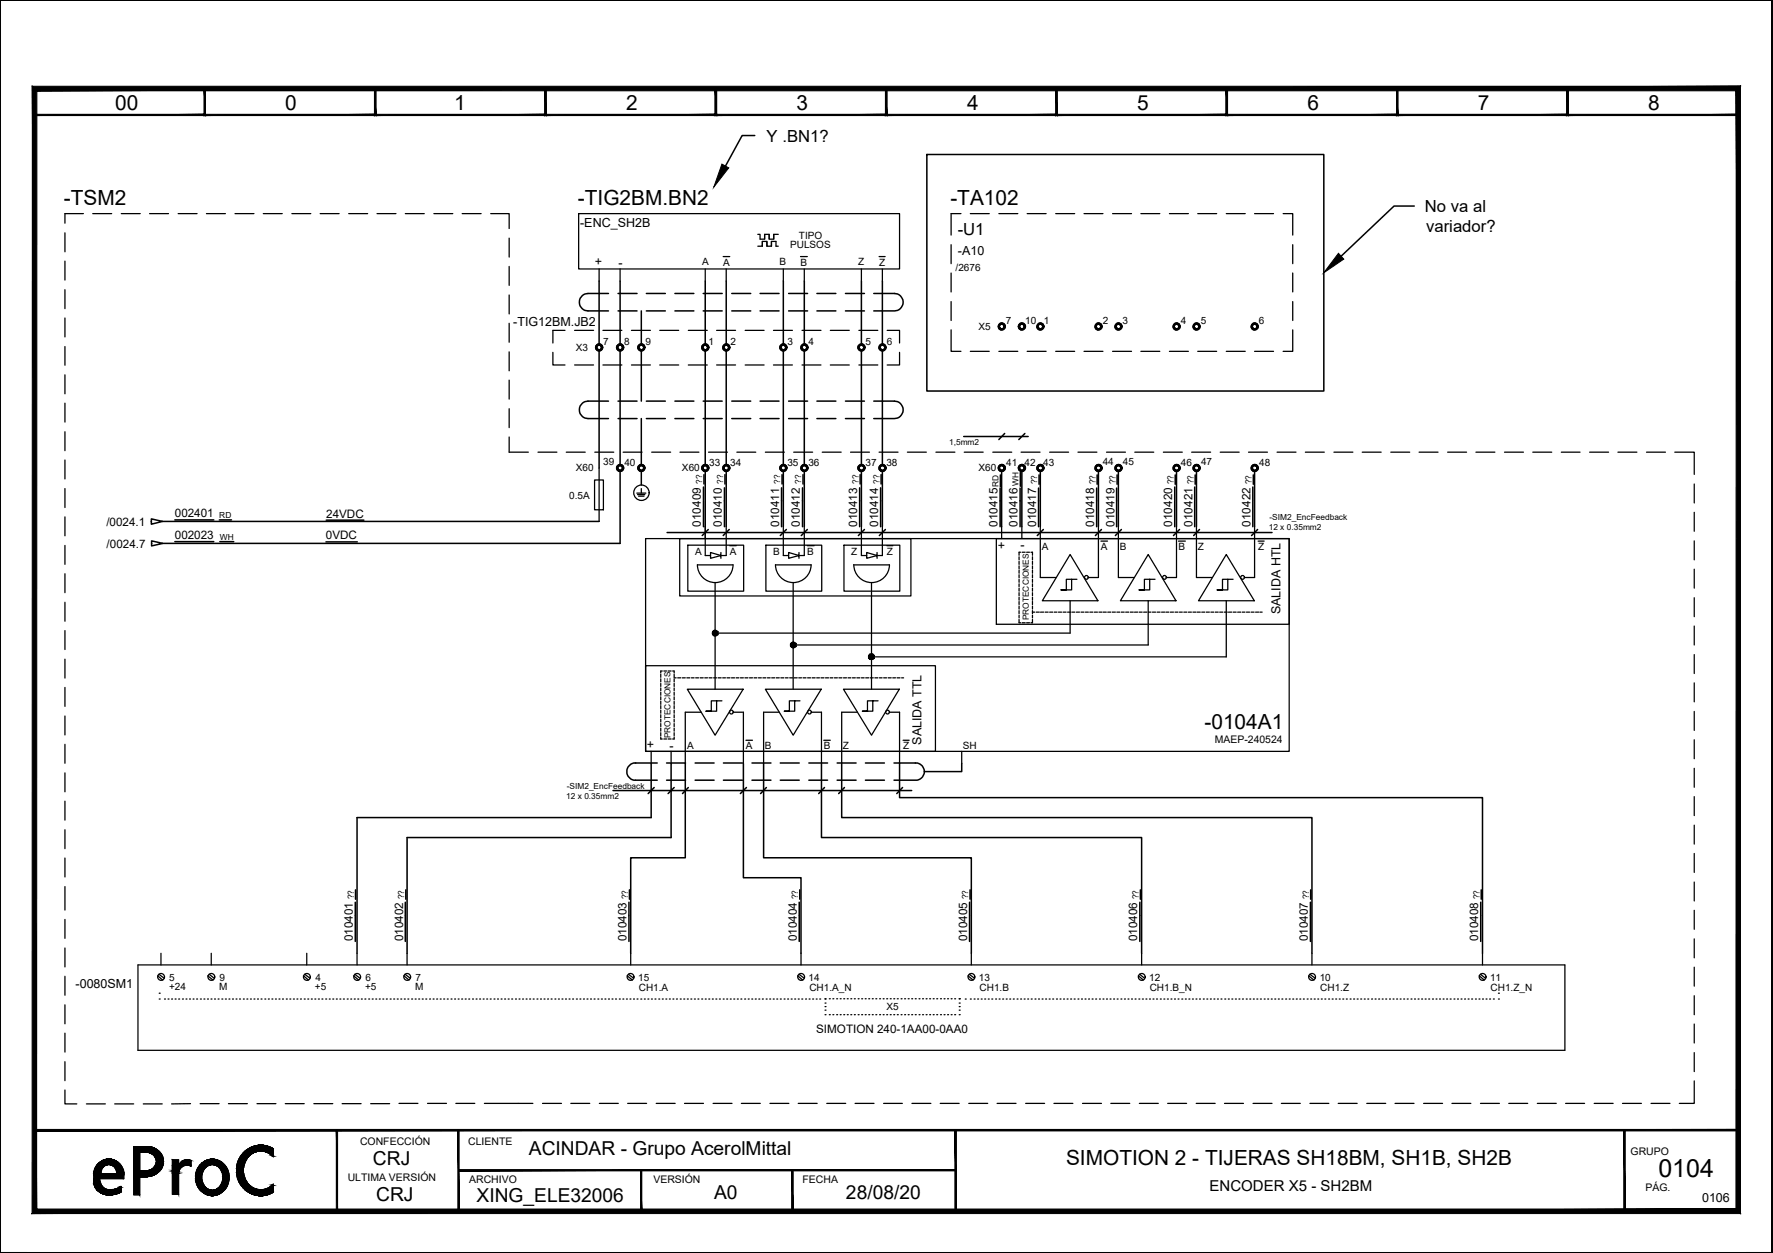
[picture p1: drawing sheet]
<svg xmlns="http://www.w3.org/2000/svg" width="297mm" height="210mm" viewBox="0 0 297 210" stroke-linecap="round" stroke-linejoin="round" font-family="sans-serif">
<defs><g id="words">
<text font-size="4.2" x="277.8" y="197.1">0104</text>
<g font-size="3.5">
<text x="19.3" y="18.3">00</text>
<text x="47.8" y="18.3">0</text>
<text x="76.1" y="18.4">1</text>
<text x="104.9" y="18.4">2</text>
<text x="133.4" y="18.3">3</text>
<text x="162.1" y="18.4">4</text>
<text x="190.5" y="18.3">5</text>
<text x="219.1" y="18.3">6</text>
<text x="247.6" y="18.4">7</text>
<text x="276.1" y="18.3">8</text>
<text x="10.7" y="34.3">-TSM2</text>
<text x="96.8" y="34.3">-TIG2BM.BN2</text>
<text x="159.2" y="34.3">-TA102</text>
<text x="201.8" y="122.2">-0104A1</text>
<text x="178.6" y="195.1">SIMOTION 2 - TIJERAS SH18BM, SH1B, SH2B</text>
</g>
<g font-size="3.2">
<text x="62.5" y="195.2">CRJ</text>
<text x="88.6" y="193.4">ACINDAR - Grupo AcerolMittal</text>
<text x="63" y="201.1">CRJ</text>
<text x="79.8" y="201.4">XING_ELE32006</text>
<text x="119.6" y="200.8">A0</text>
<text x="141.7" y="200.9">28/08/20</text>
</g>
<g font-size="2.8">
<text x="128.4" y="23.7">Y .BN1?</text>
<text x="238.7" y="35.5">No va al</text>
<text x="160.4" y="39.4">-U1</text>
<text x="238.9" y="38.9">variador?</text>
</g>
<text font-size="2.5" x="202.6" y="199.5">ENCODER X5 - SH2BM</text>
<g font-size="2.1">
<text x="97.2" y="38">-ENC_SH2B</text>
<text x="101" y="44.5" transform="rotate(-90 101 44.5)">+</text>
<text x="103.6" y="44.8">-</text>
<text x="160.5" y="42.7">-A10</text>
<text x="86" y="54.6">-TIG12BM.JB2</text>
<text x="168.5" y="92" transform="rotate(-90 168.5 92)">+</text>
<text x="170.9" y="92">-</text>
<text x="214.5" y="102.9" transform="rotate(-90 214.5 102.9)">SALIDA HTL</text>
<text x="109.7" y="125.2" transform="rotate(-90 109.7 125.2)">+</text>
<text x="112.2" y="125.6">-</text>
<text x="154.4" y="124.8" transform="rotate(-90 154.4 124.8)">SALIDA TTL</text>
<text x="12.7" y="165.5">-0080SM1</text>
<text x="285.2" y="201.3">0106</text>
</g>
<g font-size="2">
<text x="17.8" y="88.1">/0024.1</text>
<text x="29.3" y="86.7">002401</text>
<text x="54.7" y="86.7">24VDC</text>
<text x="117.4" y="88.2" transform="rotate(-90 117.4 88.2)">010409</text>
<text x="120.9" y="88.2" transform="rotate(-90 120.9 88.2)">010410</text>
<text x="130.5" y="88.2" transform="rotate(-90 130.5 88.2)">010411</text>
<text x="134" y="88.2" transform="rotate(-90 134 88.2)">010412</text>
<text x="143.6" y="88.2" transform="rotate(-90 143.6 88.2)">010413</text>
<text x="147.2" y="88.2" transform="rotate(-90 147.2 88.2)">010414</text>
<text x="167.1" y="88.2" transform="rotate(-90 167.1 88.2)">010415</text>
<text x="170.5" y="88.2" transform="rotate(-90 170.5 88.2)">010416</text>
<text x="173.6" y="88.2" transform="rotate(-90 173.6 88.2)">010417</text>
<text x="183.3" y="88.2" transform="rotate(-90 183.3 88.2)">010418</text>
<text x="186.7" y="88.2" transform="rotate(-90 186.7 88.2)">010419</text>
<text x="196.4" y="88.2" transform="rotate(-90 196.4 88.2)">010420</text>
<text x="199.8" y="88.2" transform="rotate(-90 199.8 88.2)">010421</text>
<text x="209.5" y="88.2" transform="rotate(-90 209.5 88.2)">010422</text>
<text x="17.9" y="91.8">/0024.7</text>
<text x="29.3" y="90.4">002023</text>
<text x="54.6" y="90.4">0VDC</text>
<text x="59.1" y="157.7" transform="rotate(-90 59.1 157.7)">010401</text>
<text x="67.5" y="157.7" transform="rotate(-90 67.5 157.7)">010402</text>
<text x="104.9" y="157.7" transform="rotate(-90 104.9 157.7)">010403</text>
<text x="133.5" y="157.7" transform="rotate(-90 133.5 157.7)">010404</text>
<text x="162.1" y="157.7" transform="rotate(-90 162.1 157.7)">010405</text>
<text x="190.5" y="157.7" transform="rotate(-90 190.5 157.7)">010406</text>
<text x="219.1" y="157.7" transform="rotate(-90 219.1 157.7)">010407</text>
<text x="247.6" y="157.7" transform="rotate(-90 247.6 157.7)">010408</text>
<text x="136.7" y="173.1">SIMOTION 240-1AA00-0AA0</text>
</g>
<g font-size="1.8">
<text x="60.3" y="191.8">CONFECCIÓN</text>
<text x="78.4" y="191.8">CLIENTE</text>
<text x="58.3" y="197.9">ULTIMA VERSIÓN</text>
<text x="273.2" y="193.5">GRUPO</text>
<text x="78.6" y="198.2">ARCHIVO</text>
<text x="109.5" y="198.2">VERSIÓN</text>
<text x="134.5" y="198.2">FECHA</text>
<text x="275.7" y="199.5">PÁG.</text>
</g>
<g font-size="1.7">
<text x="132.4" y="41.6">PULSOS</text>
<text x="133.9" y="40.1">TIPO</text>
<text x="117.6" y="44.5">A</text>
<text x="121.2" y="44.5">A</text>
<text x="130.6" y="44.5">B</text>
<text x="134.1" y="44.5">B</text>
<text x="143.8" y="44.5">Z</text>
<text x="147.3" y="44.5">Z</text>
<text x="160.1" y="45.5">/2676</text>
<text x="96.5" y="58.7">X3</text>
<text x="101" y="57.8">7</text>
<text x="104.6" y="57.8">8</text>
<text x="108.1" y="57.8">9</text>
<text x="118.7" y="57.8">1</text>
<text x="122.4" y="57.8">2</text>
<text x="131.9" y="57.8">3</text>
<text x="135.5" y="57.8">4</text>
<text x="145" y="57.8">5</text>
<text x="148.5" y="57.8">6</text>
<text x="164" y="55.2">X5</text>
<text x="168.5" y="54.3">7</text>
<text x="171.7" y="54.3">10</text>
<text x="174.9" y="54.3">1</text>
<text x="184.7" y="54.3">2</text>
<text x="188" y="54.3">3</text>
<text x="197.8" y="54.3">4</text>
<text x="201.2" y="54.3">5</text>
<text x="210.9" y="54.3">6</text>
<text x="101" y="77.9">39</text>
<text x="104.6" y="78">40</text>
<text x="118.8" y="78">33</text>
<text x="122.3" y="78">34</text>
<text x="131.9" y="78">35</text>
<text x="135.4" y="78">36</text>
<text x="145" y="78">37</text>
<text x="148.5" y="78">38</text>
<text x="168.6" y="78">41</text>
<text x="171.7" y="78">42</text>
<text x="174.8" y="78">43</text>
<text x="184.7" y="77.9">44</text>
<text x="188.1" y="77.9">45</text>
<text x="197.8" y="78">46</text>
<text x="201.2" y="77.9">47</text>
<text x="210.9" y="78">48</text>
<text x="95.4" y="83.5">0.5A</text>
<text x="96.5" y="78.9">X60</text>
<text x="114.3" y="78.9">X60</text>
<text x="164" y="78.9">X60</text>
<text x="116.5" y="92.9">A</text>
<text x="122.3" y="92.9">A</text>
<text x="129.5" y="92.9">B</text>
<text x="135.3" y="92.9">B</text>
<text x="142.6" y="92.9">Z</text>
<text x="148.6" y="92.9">Z</text>
<text x="174.5" y="92.1">A</text>
<text x="184.4" y="92.2">A</text>
<text x="187.6" y="92.1">B</text>
<text x="197.4" y="92.2">B</text>
<text x="200.7" y="92.1">Z</text>
<text x="210.8" y="92.2">Z</text>
<text x="115.1" y="125.5">A</text>
<text x="125" y="125.5">A</text>
<text x="128.1" y="125.5">B</text>
<text x="138" y="125.5">B</text>
<text x="141.2" y="125.5">Z</text>
<text x="151.3" y="125.5">Z</text>
<text x="161.3" y="125.5">SH</text>
<text x="203.5" y="124.4">MAEP-240524</text>
<text x="28.3" y="165.9">+24</text>
<text x="28.4" y="164.3">5</text>
<text x="36.7" y="165.8">M</text>
<text x="36.8" y="164.3">9</text>
<text x="52.7" y="165.8">+5</text>
<text x="52.8" y="164.3">4</text>
<text x="61.2" y="165.8">+5</text>
<text x="61.2" y="164.3">6</text>
<text x="69.6" y="165.8">M</text>
<text x="69.6" y="164.3">7</text>
<text x="106.9" y="164.3">15</text>
<text x="107" y="166.1">CH1.A</text>
<text x="135.5" y="164.3">14</text>
<text x="135.6" y="166.1">CH1.A_N</text>
<text x="164" y="164.3">13</text>
<text x="164.1" y="166.1">CH1.B</text>
<text x="192.5" y="164.3">12</text>
<text x="192.6" y="166.1">CH1.B_N</text>
<text x="221.1" y="164.3">10</text>
<text x="221.2" y="166.1">CH1.Z</text>
<text x="249.6" y="164.3">11</text>
<text x="249.7" y="166.1">CH1.Z_N</text>
<text x="148.5" y="169.2">X5</text>
</g>
<g font-size="1.4">
<text x="159" y="74.6">1,5mm2</text>
<text x="117.6" y="81.1" transform="rotate(-90 117.6 81.1)">??</text>
<text x="121.2" y="81.1" transform="rotate(-90 121.2 81.1)">??</text>
<text x="130.7" y="81.1" transform="rotate(-90 130.7 81.1)">??</text>
<text x="134.2" y="81.1" transform="rotate(-90 134.2 81.1)">??</text>
<text x="143.8" y="81.1" transform="rotate(-90 143.8 81.1)">??</text>
<text x="147.3" y="81.1" transform="rotate(-90 147.3 81.1)">??</text>
<text x="167.3" y="81.5" transform="rotate(-90 167.3 81.5)">RD</text>
<text x="170.6" y="81.5" transform="rotate(-90 170.6 81.5)">WH</text>
<text x="173.8" y="81.1" transform="rotate(-90 173.8 81.1)">??</text>
<text x="183.5" y="81.1" transform="rotate(-90 183.5 81.1)">??</text>
<text x="186.9" y="81.1" transform="rotate(-90 186.9 81.1)">??</text>
<text x="196.6" y="81.1" transform="rotate(-90 196.6 81.1)">??</text>
<text x="199.9" y="81.1" transform="rotate(-90 199.9 81.1)">??</text>
<text x="209.7" y="81.1" transform="rotate(-90 209.7 81.1)">??</text>
<text x="36.7" y="86.8">RD</text>
<text x="212.6" y="88.8">12 x 0.35mm2</text>
<text x="212.7" y="87.1">-SIM2_EncFeedback</text>
<text x="36.8" y="90.4">WH</text>
<text x="172.4" y="103.9" transform="rotate(-90 172.4 103.9)">PROTECCIONES</text>
<text x="112.4" y="123.7" transform="rotate(-90 112.4 123.7)">PROTECCIONES</text>
<text x="94.9" y="133.8">12 x 0.35mm2</text>
<text x="95" y="132.2">-SIM2_EncFeedback</text>
<text x="59.3" y="150.6" transform="rotate(-90 59.3 150.6)">??</text>
<text x="67.7" y="150.6" transform="rotate(-90 67.7 150.6)">??</text>
<text x="105.2" y="150.6" transform="rotate(-90 105.2 150.6)">??</text>
<text x="133.7" y="150.6" transform="rotate(-90 133.7 150.6)">??</text>
<text x="162.2" y="150.6" transform="rotate(-90 162.2 150.6)">??</text>
<text x="190.8" y="150.6" transform="rotate(-90 190.8 150.6)">??</text>
<text x="219.3" y="150.6" transform="rotate(-90 219.3 150.6)">??</text>
<text x="247.9" y="150.6" transform="rotate(-90 247.9 150.6)">??</text>
</g>
</g></defs>
<!-- layer: eProC - L2 -->
<g fill="#000" stroke="#000" stroke-width=".17">
<path d="M15.8 198.7h1.3zM16.9 199.8h3.1zM18.2 194.2h.1zM18.6 199.3h1.7zM24.5 193h2.3zM24.6 196.1h2.2zM24.6 193.1h2.2zM24.7 193.1h2.1zM24.7 196.1h2.1zM24.8 193.1h2zM24.9 193.1h1.9zM25.1 193.1h1.8z"/>
<path d="M25.4 193.3h1.6zM26.1 194.1h1.2zM31.3 194.3h.2zM35.5 194.2h.1zM40.2 198.3h1.4zM40.3 193.9h1.3zM41.8 199.8h3.8zM41.8 192.3h3.8zM42.1 192.2h3.2zM43.5 191.9h.4zM17.4 200h1.9zM17.4 200.1h1.8z"/>
<path d="M18.2 200.2h.1zM43.5 200.3h.4z"/>
<path d="M0 0v.1l296.9-.1zM0 .1l296.9-.1v.1z"/>
<path d="M0 0v.1h296.8zM0 0h296.9l-.1 .1z"/>
<path d="M5.6 19.4h28.8l-.2-.3zM5.6 19.4l.3-.3h28.3zM5.6 14.7v4.7l.3-.3zM5.6 14.7l.3 .3v4.1zM5.6 14.7l.3 .3 28.5-.3zM5.9 15l28.5-.3-.2 .3zM34.4 14.7l-.2 .3 .2 4.4zM34.2 15l.2 4.4-.2-.3z"/>
<path d="M34.2 19.4h28.8l-.3-.3zM34.2 19.4l.2-.3h28.3zM34.2 14.7v4.7l.2-.3zM34.2 14.7l.2 .3v4.1zM34.2 14.7l.2 .3 28.6-.3zM34.4 15l28.6-.3-.3 .3zM62.7 15l.3 4.4v-4.7zM62.7 15l.3 4.4-.3-.3z"/>
<path d="M62.7 19.4h28.8l-.2-.3zM62.7 19.4l.2-.3h28.4zM62.7 14.7v4.7l.2-.3zM62.7 14.7l.2 .3v4.1zM62.7 14.7l.2 .3 28.6-.3zM62.9 15l28.6-.3-.2 .3zM91.3 15l.2 4.4v-4.7zM91.3 15l.2 4.4-.2-.3z"/>
<path d="M91.3 19.4h28.8l-.3-.3zM91.3 19.4l.2-.3h28.3zM91.3 14.7v4.7l.2-.3zM91.3 14.7l.2 .3v4.1zM91.3 14.7l.2 .3 28.6-.3zM91.5 15l28.6-.3-.3 .3zM119.8 15l.3 4.4v-4.7zM119.8 15l.3 4.4-.3-.3z"/>
<path d="M119.8 19.4h28.8l-.2-.3zM119.8 19.4l.3-.3h28.3zM119.8 14.7v4.7l.3-.3zM119.8 14.7l.3 .3v4.1zM119.8 14.7l.3 .3 28.5-.3zM120.1 15l28.5-.3-.2 .3zM148.6 14.7l-.2 .3 .2 4.4zM148.4 15l.2 4.4-.2-.3z"/>
<path d="M148.3 19.4h28.8l-.2-.3zM148.3 19.4l.3-.3h28.3zM148.3 14.7v4.7l.3-.3zM148.3 14.7l.3 .3v4.1zM148.3 14.7l.3 .3 28.5-.3zM148.6 15l28.5-.3-.2 .3zM177.1 14.7l-.2 .3 .2 4.4zM176.9 15l.2 4.4-.2-.3z"/>
<path d="M176.9 19.4h28.8l-.3-.3zM176.9 19.4l.2-.3h28.3zM176.9 14.7v4.7l.2-.3zM176.9 14.7l.2 .3v4.1zM176.9 14.7l.2 .3 28.6-.3zM177.1 15l28.6-.3-.3 .3zM205.7 14.7l-.3 .3 .3 4.4zM205.4 15l.3 4.4-.3-.3z"/>
<path d="M205.4 19.4h28.8l-.2-.3zM205.4 19.4l.3-.3h28.3zM205.4 14.7v4.7l.3-.3zM205.4 14.7l.3 .3v4.1zM205.4 14.7l.3 .3 28.5-.3zM205.7 15l28.5-.3-.2 .3zM234.2 14.7l-.2 .3 .2 4.4zM234 15l.2 4.4-.2-.3z"/>
<path d="M234 19.4h28.8l-.3-.3zM234 19.4l.2-.3h28.3zM234 14.7v4.7l.2-.3zM234 14.7l.2 .3v4.1zM234 14.7l.2 .3 28.6-.3zM234.2 15l28.6-.3-.3 .3zM262.8 14.7l-.3 .3 .3 4.4zM262.5 15l.3 4.4-.3-.3z"/>
<path d="M262.5 19.4h28.8l-.3-.3zM262.5 19.4l.2-.3h28.3zM262.5 14.7v4.7l.2-.3zM262.5 14.7l.2 .3v4.1zM262.5 14.7l.2 .3 28.6-.3zM262.7 15l28.6-.3-.3 .3zM291.3 14.7l-.3 .3 .3 4.4zM291 15l.3 4.4-.3-.3z"/>
<path d="M296.8 .1v209.7l.1-209.8zM296.9 0v209.9l-.1-.1z"/>
<path d="M119.3 106.1l.1 .2 .4-.2zM119.4 106.3l.4-.2-.3 .4zM119.8 106.1l-.3 .4 .3 .1z"/>
<path d="M119.8 106.1v.5l.3-.1zM119.8 106.1l.5 .2-.2 .2zM119.8 106.1l.5 .2v-.2z"/>
<path d="M119.5 105.6l.3 .5v-.5zM119.5 105.6l.3 .5-.4-.3zM119.4 105.8l-.1 .3h.5z"/>
<path d="M119.8 106.1h.5v-.3zM120.1 105.6l.2 .2-.5 .3zM119.8 105.6v.5l.3-.5z"/>
<path d="M132.4 108l.1 .3 .4-.3zM132.5 108.3l.4-.3-.2 .5zM132.9 108l-.2 .5 .2 .1z"/>
<path d="M132.9 108v.6l.2-.1zM132.9 108l.4 .3-.2 .2zM132.9 108l.4 .3 .1-.3z"/>
<path d="M132.7 107.6l.2 .4v-.5zM132.5 107.8l.2-.2 .2 .4zM132.5 107.8l-.1 .2h.5z"/>
<path d="M132.9 108h.5l-.1-.2zM133.1 107.6l.2 .2-.4 .2zM132.9 107.5v.5l.2-.4z"/>
<path d="M145.5 110v.3l.5-.3zM145.5 110.3l.5-.3-.2 .5zM146 110l-.2 .5h.2z"/>
<path d="M146 110v.5h.2zM146 110l.4 .3-.2 .2zM146 110l.4 .3 .1-.3z"/>
<path d="M145.8 109.6l.2 .4v-.5zM145.8 109.6l.2 .4-.5-.2zM145.5 109.8v.2h.5z"/>
<path d="M146 110h.5l-.1-.2zM146.2 109.6l.2 .2-.4 .2zM146 109.5v.5l.2-.4z"/>
<path d="M5.8 189.2v.3l285.4-.3zM5.8 189.5l285.4-.3v.3z"/>
<path d="M15.7 196.5h1.2zM15.7 196.5h1.2z"/>
<path d="M15.7 196.5h1.1zM15.7 196.5h1.1z"/>
<path d="M15.7 196.6h1.1zM15.7 196.6h1.1z"/>
<path d="M15.7 198h1zM15.7 198h1z"/>
<path d="M15.7 198h1zM15.7 198h1z"/>
<path d="M15.7 198h1.1zM15.7 198h1.1z"/>
<path d="M15.7 198.1h1.1zM15.7 198.1h1.1z"/>
<path d="M15.7 198.1h1.1zM15.7 198.1h1.1z"/>
<path d="M15.7 198.2h1.1zM15.7 198.2h1.1z"/>
<path d="M15.7 198.2h1.1zM15.7 198.2h1.1z"/>
<path d="M15.7 198.3h1.1zM15.7 198.3h1.1z"/>
<path d="M15.7 196.3h1.2zM15.7 196.3h1.2z"/>
<path d="M15.7 196.3h1.2zM15.7 196.3h1.2z"/>
<path d="M15.7 196.4h1.2zM15.7 196.4h1.2z"/>
<path d="M15.7 196.4h1.2zM15.7 196.4h1.2z"/>
<path d="M15.7 198.3h1.1zM15.7 198.3h1.1z"/>
<path d="M15.7 198.4h1.2zM15.7 198.4h1.2z"/>
<path d="M15.8 196.1h1.1zM15.8 196.1h1.1z"/>
<path d="M15.8 196.1h1.1zM15.8 196.1h1.1z"/>
<path d="M15.8 196.1h1.1zM15.8 196.1h1.1z"/>
<path d="M15.8 196.2h1.1zM15.8 196.2h1.1z"/>
<path d="M15.8 198.5h1.1zM15.8 198.5h1.1z"/>
<path d="M15.8 198.6h1.2zM15.8 198.6h1.2z"/>
<path d="M15.8 196h1.2zM15.8 196h1.2z"/>
<path d="M15.8 196.1h1.2zM15.8 196.1h1.2z"/>
<path d="M15.8 198.6h1.2zM15.8 198.6h1.2z"/>
<path d="M15.9 195.9h1.1zM15.9 195.9h1.1z"/>
<path d="M15.9 198.8h1.2zM15.9 198.8h1.2z"/>
<path d="M15.9 195.8h1.2zM15.9 195.8h1.2z"/>
<path d="M15.9 195.8h1.2zM15.9 195.8h1.2z"/>
<path d="M16 195.7h1.1zM16 195.7h1.1z"/>
<path d="M16 195.7h1.1zM16 195.7h1.1z"/>
<path d="M16 195.6h1.2zM16 195.6h1.2z"/>
<path d="M16 195.6h1.2zM16 195.6h1.2z"/>
<path d="M16 195.5h1.3zM16 195.5h1.3z"/>
<path d="M16 195.5h1.3zM16 195.5h1.3z"/>
<path d="M16 199.1h1.4zM16 199.1h1.4z"/>
<path d="M16.1 195.3h1.4zM16.1 195.3h1.4z"/>
<path d="M16.1 199.2h1.6zM16.1 199.2h1.6zM16.1 199.2h1.6zM16.1 199.2h1.6z"/>
<path d="M16.2 195.3h1.3zM16.2 195.3h1.3z"/>
<path d="M16.2 199.2h1.6zM16.2 199.2h1.6z"/>
<path d="M16.2 195.2h1.5zM16.2 195.2h1.5z"/>
<path d="M16.2 195.2h1.5zM16.2 195.2h1.5z"/>
<path d="M16.2 199.3h1.7zM16.2 199.3h1.7z"/>
<path d="M16.2 199.3h1.7zM16.2 199.3h1.7z"/>
<path d="M16.3 195.2h1.4zM16.3 195.2h1.4z"/>
<path d="M16.3 195.1h1.8zM16.3 195.1h1.8z"/>
<path d="M15.7 197.5h1zM15.7 197.5h1z"/>
<path d="M15.7 197.5h1zM15.7 197.5h1z"/>
<path d="M15.7 197.5l1 .1zM15.7 197.5l1 .1z"/>
<path d="M15.7 197.6h1zM15.7 197.6h1z"/>
<path d="M15.7 197.6l1 .1zM15.7 197.6l1 .1z"/>
<path d="M15.7 197.7h1zM15.7 197.7h1z"/>
<path d="M15.7 197.7l1 .1zM15.7 197.7l1 .1z"/>
<path d="M15.7 197.8h1zM15.7 197.8h1z"/>
<path d="M15.7 197.8h1zM15.7 197.8h1z"/>
<path d="M15.7 197.8l1 .1zM15.7 197.8l1 .1z"/>
<path d="M15.7 197.9h1zM15.7 197.9h1z"/>
<path d="M15.7 197.9l1 .1zM15.7 197.9l1 .1z"/>
<path d="M15.7 198h1zM15.7 198h1z"/>
<path d="M15.7 198h1.1zM15.7 198h1.1z"/>
<path d="M15.7 198l1.1 .1zM15.7 198l1.1 .1z"/>
<path d="M15.7 198.1h1.1zM15.7 198.1h1.1z"/>
<path d="M15.7 198.1l1.1 .1zM15.7 198.1l1.1 .1z"/>
<path d="M15.7 198.2h1.1zM15.7 198.2h1.1z"/>
<path d="M15.7 198.2l1.1 .1zM15.7 198.2l1.1 .1z"/>
<path d="M15.7 198.3h1.1zM15.7 198.3h1.1zM15.7 198.3h1.1zM15.7 198.3h1.1z"/>
<path d="M16.8 199.8h3.3zM16.8 199.8h3.3z"/>
<path d="M15.7 196.5l1.1 .1zM15.7 196.5l1.1 .1z"/>
<path d="M15.7 196.6h1.1zM15.7 196.6h1.1z"/>
<path d="M15.7 198.3h1.1zM15.7 198.3h1.1z"/>
<path d="M15.7 198.3l1.2 .1zM15.7 198.3l1.2 .1z"/>
<path d="M15.8 196.2h1.1zM15.8 196.2h1.1z"/>
<path d="M15.7 196.2l1.2 .1zM15.7 196.2l1.2 .1z"/>
<path d="M15.7 196.3h1.2zM15.7 196.3h1.2z"/>
<path d="M15.7 196.3l1.2 .1zM15.7 196.3l1.2 .1z"/>
<path d="M15.7 196.4h1.2zM15.7 196.4h1.2z"/>
<path d="M15.7 196.4h1.2zM15.7 196.4h1.2z"/>
<path d="M15.7 196.4l1.2 .1zM15.7 196.4l1.2 .1z"/>
<path d="M15.7 196.5h1.2zM15.7 196.5h1.1z"/>
<path d="M15.7 198.4h1.2zM15.7 198.4h1.2z"/>
<path d="M15.7 198.4l1.2 .1zM15.7 198.4l1.2 .1z"/>
<path d="M15.8 196.1h1.1zM15.8 196.1h1.1z"/>
<path d="M15.8 196.1h1.1zM15.8 196.1l1.1 .1z"/>
<path d="M15.7 198.5h1.2zM15.7 198.5h1.2z"/>
<path d="M15.7 198.5h1.2zM15.7 198.5h1.2z"/>
<path d="M15.8 198.5l1.2 .1zM15.8 198.5l1.2 .1z"/>
<path d="M15.8 195.9h1.2zM15.8 195.9h1.2z"/>
<path d="M15.8 195.9l1.2 .1zM15.8 195.9l1.2 .1z"/>
<path d="M15.8 196h1.2zM15.8 196h1.2z"/>
<path d="M15.8 196l1.2 .1zM15.8 196l1.2 .1z"/>
<path d="M15.8 196.1h1.2zM15.8 196.1h1.1z"/>
<path d="M15.8 198.6h1.2zM15.8 198.6h1.2zM15.8 198.6h1.2zM15.8 198.6h1.2z"/>
<path d="M15.8 198.6h1.2zM15.8 198.6h1.2z"/>
<path d="M15.9 195.8h1.1zM15.9 195.8h1.2z"/>
<path d="M15.9 195.8l1.1 .1zM15.9 195.8l1.1 .1z"/>
<path d="M15.9 195.9h1.1zM15.9 195.9h1.1z"/>
<path d="M15.8 198.6h1.2zM15.8 198.6h1.2z"/>
<path d="M15.8 198.6l1.3 .1zM15.8 198.6l1.3 .1zM15.8 198.7h1.3zM15.8 198.7h1.3z"/>
<path d="M15.9 195.8h1.2zM15.9 195.8h1.2z"/>
<path d="M15.9 195.8h1.2zM15.9 195.8h1.2z"/>
<path d="M15.8 198.7h1.3zM15.8 198.7h1.3zM15.8 198.7h1.3z"/>
<path d="M15.9 195.7l1.2 .1zM15.9 195.7l1.2 .1z"/>
<path d="M15.9 195.8h1.2zM15.9 195.8h1.2z"/>
<path d="M15.9 198.7l1.2 .1zM15.9 198.7l1.2 .1z"/>
<path d="M16 195.6h1.1zM16 195.6h1.2z"/>
<path d="M16 195.6l1.1 .1zM16 195.6l1.1 .1z"/>
<path d="M16 195.7h1.1zM16 195.7h1.1z"/>
<path d="M15.9 198.8h1.2zM15.9 198.8h1.2z"/>
<path d="M15.9 198.8h1.2zM15.9 198.8h1.2z"/>
<path d="M15.9 198.8h1.2zM15.9 198.8h1.2z"/>
<path d="M15.9 198.8l1.3 .1zM15.9 198.8l1.3 .1zM15.9 198.9h1.3zM15.9 198.9h1.3z"/>
<path d="M17.1 200h2.5zM17.1 200h2.5z"/>
<path d="M16 195.6h1.2zM16 195.6h1.2z"/>
<path d="M16 195.6h1.2zM16 195.6h1.3z"/>
<path d="M16 195.6h1.2zM16 195.6h1.2z"/>
<path d="M15.9 198.9h1.3zM15.9 198.9h1.3z"/>
<path d="M15.9 198.9h1.3zM15.9 198.9h1.3z"/>
<path d="M15.9 198.9h1.3zM15.9 198.9h1.3z"/>
<path d="M16 198.9h1.3zM16 198.9h1.3zM16 198.9h1.3zM16 198.9h1.3z"/>
<path d="M16 195.5l1.3 .1zM16 195.5l1.3 .1z"/>
<path d="M16.1 195.5h1.2zM16 195.5h1.3z"/>
<path d="M16 195.5h1.3zM16 195.5h1.3z"/>
<path d="M16 198.9h1.3zM16 198.9h1.3z"/>
<path d="M16 198.9l1.3 .1zM16 198.9l1.3 .1z"/>
<path d="M16 199h1.4zM16 199h1.4z"/>
<path d="M16.1 195.4h1.3zM16.1 195.4h1.3z"/>
<path d="M16.1 195.4h1.3zM16.1 195.4l1.2 .1z"/>
<path d="M16 199h1.4zM16 199h1.4zM16 199h1.4zM16 199h1.4z"/>
<path d="M16.1 195.4h1.3zM16.1 195.4h1.3z"/>
<path d="M16.1 195.4h1.3zM16.1 195.4h1.3z"/>
<path d="M16.1 195.4h1.3zM16.1 195.4h1.3z"/>
<path d="M16 199h1.4zM16 199h1.4z"/>
<path d="M16 199l1.4 .1zM16 199l1.4 .1z"/>
<path d="M16.1 195.3h1.3zM16.1 195.3h1.4z"/>
<path d="M16.1 195.3l1.3 .1zM16.1 195.3l1.3 .1z"/>
<path d="M16 199.1h1.5zM16 199.1h1.5z"/>
<path d="M16 199.1h1.5zM16 199.1h1.5zM16 199.1h1.5zM16 199.1h1.5z"/>
<path d="M16 199.1h1.5zM16 199.1h1.5z"/>
<path d="M16.2 195.3h1.3zM16.2 195.3h1.4z"/>
<path d="M16.2 195.3h1.3zM16.2 195.3h1.3z"/>
<path d="M16.2 195.3h1.4zM16.2 195.3h1.4z"/>
<path d="M16.1 199.1h1.5zM16.1 199.1h1.5z"/>
<path d="M16.1 199.1l1.5 .1zM16.1 199.1l1.5 .1z"/>
<path d="M16.2 195.3h1.4zM16.2 195.3h1.4z"/>
<path d="M16.1 199.2h1.5zM16.1 199.2h1.5z"/>
<path d="M16.1 199.2h1.5zM16.1 199.2h1.5z"/>
<path d="M16.1 199.2h1.6zM16.1 199.2h1.6z"/>
<path d="M16.2 195.2h1.5zM16.2 195.2h1.5z"/>
<path d="M16.2 195.2h1.5zM16.2 195.2l1.4 .1z"/>
<path d="M16.1 199.2h1.6zM16.1 199.2h1.6z"/>
<path d="M16.1 199.2h1.6zM16.1 199.2h1.6z"/>
<path d="M16.3 195.2h1.4zM16.3 195.2h1.5z"/>
<path d="M16.3 195.2h1.4zM16.3 195.2h1.4z"/>
<path d="M16.3 195.2h1.5zM16.3 195.2h1.5z"/>
<path d="M16.2 199.2h1.6zM16.2 199.2h1.6z"/>
<path d="M16.3 195.1h1.5zM16.3 195.1h1.6z"/>
<path d="M16.3 195.1l1.5 .1zM16.3 195.1l1.5 .1z"/>
<path d="M16.2 199.2h1.6zM16.2 199.2h1.6z"/>
<path d="M16.3 195.1h1.6zM16.3 195.1h1.6z"/>
<path d="M16.3 195.1h1.6zM16.3 195.1h1.6z"/>
<path d="M16.2 199.2h1.7zM16.2 199.2h1.7z"/>
<path d="M16.2 199.2l1.7 .1zM16.2 199.2l1.7 .1z"/>
<path d="M16.3 195.1h1.6zM16.3 195.1h1.6z"/>
<path d="M16.2 199.3h1.7zM16.2 199.3h1.7z"/>
<path d="M16.3 195.1h1.6zM16.3 195.1h1.7z"/>
<path d="M16.3 195.1h1.7zM16.3 195.1h1.7z"/>
<path d="M16.3 195.1h1.7zM16.3 195.1h1.7z"/>
<path d="M16.2 199.3h1.8zM16.2 199.3h1.8z"/>
<path d="M16.3 195.1h1.7zM16.3 195.1h1.8z"/>
<path d="M16.2 199.3h1.8zM16.2 199.3h1.8z"/>
<path d="M16.2 199.3h1.9zM16.2 199.3h1.9z"/>
<path d="M16.3 195.1h1.8zM16.3 195.1h1.8z"/>
<path d="M16.3 195.1h1.8zM16.3 195.1h1.9z"/>
<path d="M16.2 199.3h1.9zM16.2 199.3h1.9z"/>
<path d="M16.3 195.1h1.9zM16.3 195.1h1.9z"/>
<path d="M16.2 199.3h2zM16.2 199.3h2z"/>
<path d="M16.2 199.3h2zM16.2 199.3h2z"/>
<path d="M16.2 199.3h2zM16.2 199.3h2z"/>
<path d="M18.2 194.2h.1zM18.1 194.2h.2z"/>
<path d="M16.2 199.3h2.1zM16.2 199.3h2.1zM16.2 199.3h2.1zM16.2 199.3h2.1z"/>
<path d="M18.1 194.2h.3zM18.1 194.2h.3z"/>
<path d="M16.2 199.3h2.1zM16.2 199.3h2.1z"/>
<path d="M16.2 199.3h2.2zM16.2 199.3h2.2z"/>
<path d="M18.1 194.2h.3zM18 194.2h.4z"/>
<path d="M18 194.2h.5zM18 194.2h.5z"/>
<path d="M18.4 195.1h1.8zM18.4 195.1h1.8z"/>
<path d="M16.3 199.3h2.2zM16.3 199.3h2.2z"/>
<path d="M18 194.2h.5zM17.9 194.2h.6z"/>
<path d="M16.3 199.3h2.2zM16.3 199.3h2.2z"/>
<path d="M17.9 194.2h.7zM17.9 194.2h.7z"/>
<path d="M17.9 194.2h.7zM17.8 194.2h.8z"/>
<path d="M17.8 194.2h.9zM17.8 194.2h.9z"/>
<path d="M18.6 195.1h1.6zM18.6 195.1h1.6z"/>
<path d="M17.8 194.2h1zM17.7 194.2h1.1z"/>
<path d="M17.7 194.2h1.1zM17.7 194.2h1.1z"/>
<path d="M17.7 194.2h1.1zM17.6 194.2h1.2z"/>
<path d="M17.6 194.2h1.3zM17.6 194.2h1.3z"/>
<path d="M18.8 195.2h1.4zM18.8 195.2h1.4z"/>
<path d="M17.6 194.2l1.3 .1zM17.6 194.2l1.3 .1z"/>
<path d="M17.5 194.3h1.5zM17.5 194.3h1.5z"/>
<path d="M17.5 194.3h1.5zM17.4 194.3h1.6z"/>
<path d="M19 195.3h1.3zM19 195.3h1.3z"/>
<path d="M17.4 194.3h1.7zM17.4 194.3h1.7z"/>
<path d="M19 195.4h1.4zM19 195.4h1.4z"/>
<path d="M17.4 194.3h1.7zM17.3 194.3h1.8z"/>
<path d="M19.1 195.4h1.3zM19.1 195.4h1.3z"/>
<path d="M17.3 194.3l1.9 .1zM17.3 194.3l1.9 .1z"/>
<path d="M19.1 195.5h1.3zM19.1 195.5h1.3z"/>
<path d="M19.1 195.5h1.3zM19.1 195.5h1.3z"/>
<path d="M17.3 194.4h1.9zM17.2 194.4h2z"/>
<path d="M19.2 195.5h1.2zM19.2 195.5h1.2z"/>
<path d="M17.2 194.4h2.1zM17.2 194.4h2.1z"/>
<path d="M19.2 195.6h1.2zM19.2 195.6h1.2z"/>
<path d="M19.2 195.6h1.2zM19.2 195.6h1.2z"/>
<path d="M17.2 194.4h2.1zM17.1 194.4h2.2z"/>
<path d="M17.1 194.4l2.2 .1zM17.1 194.4l2.2 .1z"/>
<path d="M17.1 194.5h2.3zM17.1 194.5h2.3z"/>
<path d="M19.3 195.8h1.2zM19.3 195.8h1.2z"/>
<path d="M17.1 194.5h2.3zM17.1 194.5h2.3z"/>
<path d="M19.4 195.8h1.2zM19.4 195.8h1.2z"/>
<path d="M19.4 195.8h1.2zM19.4 195.8h1.2z"/>
<path d="M17 194.5h2.5zM17 194.5h2.5z"/>
<path d="M19.4 195.8h1.2zM19.4 195.8h1.2z"/>
<path d="M19.4 195.9h1.2zM19.4 195.9h1.2z"/>
<path d="M17 194.5h2.6zM16.9 194.5h2.7z"/>
<path d="M19.5 195.9h1.1zM19.5 195.9h1.1z"/>
<path d="M19.5 196h1.1zM19.5 196h1.1z"/>
<path d="M17.3 200h2.2zM17.3 200h2.2z"/>
<path d="M17.3 200h2.2zM17.3 200h2.1zM17.3 200h2.1zM17.3 200h2.1z"/>
<path d="M19.5 196.1h1.2zM19.5 196.1h1.2z"/>
<path d="M19.5 196.1h1.2zM19.5 196.1h1.2z"/>
<path d="M19.5 196.1h1.2zM19.5 196.1h1.2z"/>
<path d="M19.5 196.1h1.2zM19.5 196.1h1.2z"/>
<path d="M16.9 194.5l2.7 .1zM16.9 194.5l2.7 .1z"/>
<path d="M19.6 196.2h1.1zM19.6 196.2h1.1z"/>
<path d="M19.6 196.3h1.1zM19.6 196.3h1.1z"/>
<path d="M19.6 196.3h1.1zM19.6 196.3h1.1z"/>
<path d="M19.6 196.4h1.1zM19.6 196.4h1.1z"/>
<path d="M17.2 200h2.4zM17.2 200h2.3z"/>
<path d="M16.9 194.6h2.7zM16.9 194.6h2.7z"/>
<path d="M19.6 196.4h1.1zM19.6 196.4h1.1z"/>
<path d="M19.6 196.5h1.1zM19.6 196.5h1.1z"/>
<path d="M19.6 196.5h1.1zM19.6 196.5h1.1z"/>
<path d="M19.6 196.6h1.1zM19.6 196.6h1.1z"/>
<path d="M16.8 194.6h2.9zM16.8 194.6h2.9z"/>
<path d="M17.1 200h2.5zM17.1 200h2.5zM17.2 200h2.4zM17.2 200h2.4z"/>
<path d="M16.8 194.6l2.9 .1zM16.8 194.6l2.9 .1z"/>
<path d="M17.1 200h2.6zM17.1 200h2.5z"/>
<path d="M16.8 194.7h3zM16.7 194.7h3.1z"/>
<path d="M17.1 199.9h2.6zM17.1 199.9h2.7z"/>
<path d="M17.1 199.9h2.6zM17.1 199.9l2.6 .1zM17.1 200h2.6zM17.1 200h2.6z"/>
<path d="M16.7 194.7h3.1zM16.7 194.7h3.1z"/>
<path d="M16.7 194.7h3.1zM16.6 194.7h3.2z"/>
<path d="M16.6 194.7l3.3 .1zM16.6 194.7l3.3 .1z"/>
<path d="M17 199.9h2.8zM17 199.9h2.8z"/>
<path d="M16.6 194.8h3.3zM16.6 194.8h3.3z"/>
<path d="M17 199.9h2.9zM17 199.9h2.9z"/>
<path d="M17 199.9h2.9zM17 199.9h2.8zM17 199.9h2.8zM17 199.9h2.8z"/>
<path d="M16.6 194.8l3.3 .1zM16.6 194.8l3.3 .1z"/>
<path d="M16.5 194.9h3.5zM16.5 194.9h3.5z"/>
<path d="M16.9 199.9h3zM16.9 199.9h3z"/>
<path d="M16.5 194.9l3.5 .1zM16.5 194.9l3.5 .1z"/>
<path d="M16.9 199.8h3.1zM16.9 199.8l3 .1z"/>
<path d="M16.4 195h3.7zM16.4 195h3.7z"/>
<path d="M16.8 199.8h3.2zM16.8 199.8h3.3z"/>
<path d="M16.8 199.8h3.2zM16.8 199.8h3.2zM16.9 199.8h3.1z"/>
<path d="M16.4 195h3.7zM16.4 195h3.7z"/>
<path d="M16.4 195l3.7 .1zM16.4 195l3.7 .1z"/>
<path d="M16.3 195.1h3.9zM16.3 195.1h3.9z"/>
<path d="M16.8 199.8h3.3zM16.8 199.8h3.3z"/>
<path d="M18.2 195.1h2zM18.2 195.1h2z"/>
<path d="M18.3 195.1h1.9zM18.3 195.1h1.9z"/>
<path d="M18.3 195.1h1.9zM18.3 195.1h1.9z"/>
<path d="M18.4 195.1h1.8zM18.4 195.1h1.8z"/>
<path d="M18.4 195.1h1.8zM18.4 195.1h1.8z"/>
<path d="M18.5 195.1h1.7zM18.5 195.1h1.7z"/>
<path d="M18.5 195.1h1.7zM18.5 195.1h1.7z"/>
<path d="M18.5 195.1h1.7zM18.5 195.1h1.7z"/>
<path d="M18.5 195.1h1.7zM18.5 195.1h1.7z"/>
<path d="M16.8 199.7h3.4zM16.8 199.7h3.4z"/>
<path d="M16.8 199.7h3.4zM16.8 199.7l3.3 .1z"/>
<path d="M18.6 195.1h1.6zM18.6 195.1h1.6z"/>
<path d="M18.6 195.1l1.6 .1zM18.6 195.1l1.6 .1z"/>
<path d="M18.6 195.2h1.6zM18.6 195.2h1.6z"/>
<path d="M18.7 195.2h1.5zM18.7 195.2h1.5z"/>
<path d="M18.7 195.2h1.5zM18.7 195.2h1.5z"/>
<path d="M18.8 195.2h1.4zM18.8 195.2h1.4z"/>
<path d="M18.8 195.2h1.4zM18.8 195.2h1.4z"/>
<path d="M18.8 195.2h1.4zM18.8 195.2h1.4z"/>
<path d="M18.8 195.2l1.5 .1zM18.8 195.2l1.5 .1z"/>
<path d="M16.7 199.7h3.5zM16.7 199.7h3.5z"/>
<path d="M18.8 195.3h1.5zM18.8 195.3h1.5z"/>
<path d="M18.9 195.3h1.4zM18.9 195.3h1.4z"/>
<path d="M18.9 195.3h1.4zM18.9 195.3h1.4z"/>
<path d="M18.9 195.3h1.4zM18.9 195.3h1.4z"/>
<path d="M20.2 198.8l.1 .1zM20.2 198.8l.1 .1z"/>
<path d="M20.2 198.9h.1zM20.1 198.9h.2z"/>
<path d="M20.1 198.9h.2zM20 198.9h.3z"/>
<path d="M20 198.9h.3zM20 198.9h.3z"/>
<path d="M20 198.9l.3 .1zM20 198.9l.3 .1z"/>
<path d="M19.9 199h.4zM19.9 199h.4z"/>
<path d="M19.9 199h.4zM19.9 199h.4z"/>
<path d="M19.9 199h.4zM19.8 199h.5z"/>
<path d="M19.8 199l.5 .1zM19.8 199l.5 .1z"/>
<path d="M19.7 199.1h.6zM19.7 199.1h.6z"/>
<path d="M19.7 199.1h.6zM19.7 199.1h.6z"/>
<path d="M19.6 199.1h.7zM19.6 199.1h.7z"/>
<path d="M19.6 199.1l.7 .1zM19.6 199.1l.7 .1z"/>
<path d="M19.5 199.2h.8zM19.5 199.2h.8z"/>
<path d="M19.5 199.2h.8zM19.5 199.2h.8z"/>
<path d="M19.4 199.2h.9zM19.3 199.2h1z"/>
<path d="M19.3 199.2h1zM19.3 199.2h1z"/>
<path d="M19.3 199.2h1zM19.3 199.2h1z"/>
<path d="M19.3 199.2h1zM19.2 199.2h1.1z"/>
<path d="M19.2 199.2h1.1zM19.1 199.2h1.2z"/>
<path d="M19.1 199.2l1.2 .1zM19.1 199.3h1.2z"/>
<path d="M19.1 199.3h1.2zM19 199.3h1.3z"/>
<path d="M19 199.3h1.3zM19 199.3h1.3z"/>
<path d="M19 199.3h1.3zM18.9 199.3h1.4z"/>
<path d="M18.9 199.3h1.4zM18.8 199.3h1.5z"/>
<path d="M18.8 199.3h1.5zM18.8 199.3h1.5z"/>
<path d="M18.8 199.3h1.5zM18.8 199.3h1.5z"/>
<path d="M18.8 199.3h1.5zM18.7 199.3h1.6z"/>
<path d="M18.7 199.3h1.6zM18.6 199.3h1.7z"/>
<path d="M18.6 199.3h1.7zM18.6 199.3h1.7zM18.5 199.3h1.8z"/>
<path d="M18.5 199.3h1.8zM18.5 199.3h1.8z"/>
<path d="M16.3 199.3l4 .1zM16.3 199.3l4 .1z"/>
<path d="M16.3 199.4h4zM16.3 199.4h4z"/>
<path d="M16.3 199.4h4zM16.3 199.4h4z"/>
<path d="M16.3 199.4h4zM16.3 199.4h4z"/>
<path d="M16.4 199.4l3.9 .1zM16.4 199.4l3.9 .1z"/>
<path d="M16.4 199.5h3.9zM16.4 199.5h3.9z"/>
<path d="M16.4 199.5h3.9zM16.4 199.5h3.9z"/>
<path d="M16.5 199.5l3.8 .1zM16.5 199.5l3.8 .1z"/>
<path d="M16.5 199.6h3.8zM16.5 199.6h3.8z"/>
<path d="M16.6 199.6l3.7 .1zM16.6 199.6l3.7 .1z"/>
<path d="M16.6 199.7h3.7zM16.6 199.7h3.7z"/>
<path d="M16.6 199.7h3.7zM16.6 199.7h3.7zM16.7 199.7h3.6zM16.7 199.7h3.6z"/>
<path d="M16.7 199.7h3.6zM16.7 199.7h3.5zM16.7 199.7h3.5zM16.7 199.7h3.5z"/>
<path d="M19 195.3h1.3zM19 195.3h1.3z"/>
<path d="M19 195.3h1.3zM19 195.3h1.3z"/>
<path d="M19 195.3l1.3 .1zM19 195.3l1.3 .1z"/>
<path d="M19 195.4h1.4zM19 195.4h1.4z"/>
<path d="M19 195.4h1.4zM19 195.4h1.4z"/>
<path d="M19.1 195.4l1.3 .1zM19.1 195.4l1.3 .1z"/>
<path d="M19.1 195.5h1.3zM19.1 195.5h1.3z"/>
<path d="M19.2 195.5l1.2 .1zM19.2 195.5l1.2 .1z"/>
<path d="M19.2 195.6h1.2zM19.2 195.6h1.2z"/>
<path d="M19.3 195.6h1.2zM19.3 195.6h1.2z"/>
<path d="M19.3 195.6h1.2zM19.3 195.6h1.2z"/>
<path d="M19.3 195.6h1.2zM19.3 195.6h1.2z"/>
<path d="M19.3 195.6l1.2 .1zM19.3 195.6l1.2 .1z"/>
<path d="M19.3 195.7h1.2zM19.3 195.7h1.2z"/>
<path d="M19.3 195.7h1.2zM19.3 195.7h1.2z"/>
<path d="M19.3 195.7h1.2zM19.3 195.7h1.2z"/>
<path d="M19.3 195.7l1.2 .1zM19.3 195.7l1.2 .1z"/>
<path d="M19.3 195.8h1.3zM19.3 195.8h1.3z"/>
<path d="M19.4 195.8h1.2zM19.4 195.8h1.2z"/>
<path d="M19.4 195.8l1.2 .1zM19.4 195.8l1.2 .1z"/>
<path d="M19.4 195.9h1.2zM19.4 195.9h1.2z"/>
<path d="M19.5 195.9l1.1 .1zM19.5 195.9l1.1 .1z"/>
<path d="M19.5 196h1.1zM19.5 196h1.1z"/>
<path d="M19.5 196l1.2 .1zM19.5 196l1.2 .1z"/>
<path d="M19.5 196.1h1.2zM19.5 196.1h1.2z"/>
<path d="M19.5 196.1h1.2zM19.5 196.1h1.2z"/>
<path d="M19.5 196.1l1.2 .1zM19.5 196.1l1.2 .1z"/>
<path d="M19.6 196.2h1.1zM19.6 196.2h1.1z"/>
<path d="M19.6 196.2l1.1 .1zM19.6 196.2l1.1 .1z"/>
<path d="M19.6 196.3h1.1zM19.6 196.3h1.1z"/>
<path d="M19.6 196.3l1.1 .1zM19.6 196.3l1.1 .1z"/>
<path d="M19.6 196.4h1.1zM19.6 196.4h1.1z"/>
<path d="M19.6 196.4h1.1zM19.6 196.4h1.1z"/>
<path d="M19.6 196.4l1.1 .1zM19.6 196.4l1.1 .1z"/>
<path d="M19.6 196.5h1.1zM19.6 196.5h1.1z"/>
<path d="M19.6 196.5l1.1 .1zM19.6 196.5l1.1 .1z"/>
<path d="M19.6 196.6h1.1zM19.6 196.6h1.1z"/>
<path d="M15.7 196.6l5 .1zM15.7 196.6l5 .1z"/>
<path d="M15.7 196.7h5zM15.7 196.7h5z"/>
<path d="M15.7 196.7h5zM15.7 196.7h5z"/>
<path d="M15.7 196.7l5 .1zM15.7 196.7l5 .1z"/>
<path d="M15.7 196.8l5 .1v-.1zM15.7 196.8l5 .1h-5z"/>
<path d="M15.7 196.9l5 .6v-.6zM15.7 196.9l5 .6h-5z"/>
<path d="M22.4 197.1h1zM22.4 197.1h1z"/>
<path d="M22.4 193l1 3.1v-3.1zM22.4 193l1 3.1h-1z"/>
<path d="M22.4 197.1l1 3.1v-3.1zM22.4 197.1l1 3.1h-1z"/>
<path d="M24.5 193h2.3zM24.5 193h2.3zM24.5 193h2.3zM22.4 193h4.4zM22.4 193h4.4z"/>
<path d="M22.4 197.1h2.2zM22.4 197.1h2.2z"/>
<path d="M22.4 197.1h2.2zM22.4 197.1h2.3z"/>
<path d="M22.4 197.1h2.3zM22.4 197.1h2.4z"/>
<path d="M22.4 197.1h2.4zM22.4 197.1h2.4z"/>
<path d="M22.4 197.1h2.5zM22.4 197.1h2.5z"/>
<path d="M22.4 197.1h2.5zM22.4 197.1h2.4z"/>
<path d="M22.4 197.1h2.5zM22.4 197.1h2.6z"/>
<path d="M22.4 197.1h2.6zM22.4 197.1h2.7z"/>
<path d="M25 193.1h1.8zM25.1 193.1h1.7zM25.1 193.1h1.7z"/>
<path d="M25 196.1h1.8zM25 196.1h1.8z"/>
<path d="M22.4 192.1h2.7zM22.4 192.1h2.7z"/>
<path d="M22.4 197.1h2.7zM22.4 197.1h2.7z"/>
<path d="M22.4 192.1h2.7zM22.4 192.1h2.7z"/>
<path d="M22.4 192.1h2.8zM22.4 192.1h2.8z"/>
<path d="M25.1 196h1.8zM25.1 196h1.8z"/>
<path d="M22.4 197h2.7zM22.4 197h2.8z"/>
<path d="M22.4 197h2.7zM22.4 197l2.7 .1z"/>
<path d="M22.4 197h2.8zM22.4 197h2.9z"/>
<path d="M22.4 192.1h2.8zM22.4 192.1h2.8z"/>
<path d="M25.2 196h1.7zM25.2 196h1.7z"/>
<path d="M22.4 192.1h2.9zM22.4 192.1h2.9z"/>
<path d="M22.4 192.1h2.9zM22.4 192.1h2.9z"/>
<path d="M22.4 192.1l3 .1zM22.4 192.1l3 .1z"/>
<path d="M25.3 195.9h1.6zM25.3 195.9h1.6z"/>
<path d="M22.4 197h2.9zM22.4 197h3z"/>
<path d="M22.4 197h2.9zM22.4 197h2.9z"/>
<path d="M22.4 197h3zM22.4 197h3z"/>
<path d="M22.4 192.2h3zM22.4 192.2h3z"/>
<path d="M22.4 192.2h3.1zM22.4 192.2h3.1z"/>
<path d="M25.5 193.3h1.5zM25.5 193.3h1.5z"/>
<path d="M25.5 195.8h1.5zM25.5 195.8h1.5z"/>
<path d="M22.4 196.9h3.1zM22.4 196.9h3.1z"/>
<path d="M22.4 196.9h3.1zM22.4 196.9l3 .1z"/>
<path d="M22.4 192.2h3.1zM22.4 192.2h3.1z"/>
<path d="M25.5 195.8h1.5zM25.5 195.8h1.5z"/>
<path d="M22.4 196.9h3.1zM22.4 196.9h3.2z"/>
<path d="M22.4 192.2h3.2zM22.4 192.2h3.2z"/>
<path d="M22.4 192.2h3.3zM22.4 192.2h3.3z"/>
<path d="M22.4 196.9h3.2zM22.4 196.9h3.3z"/>
<path d="M22.4 196.9h3.2zM22.4 196.9h3.2z"/>
<path d="M22.4 192.2h3.3zM22.4 192.2h3.3z"/>
<path d="M22.4 192.2l3.3 .1zM22.4 192.2l3.3 .1z"/>
<path d="M22.4 196.9h3.3zM22.4 196.9h3.4z"/>
<path d="M22.4 196.9h3.3zM22.4 196.9h3.3z"/>
<path d="M22.4 192.3h3.4zM22.4 192.3h3.4z"/>
<path d="M22.4 192.3h3.5zM22.4 192.3h3.5z"/>
<path d="M25.8 193.6h1.3zM25.8 193.6h1.3z"/>
<path d="M25.8 195.6h1.3zM25.8 195.6h1.3z"/>
<path d="M25.8 193.6h1.3zM25.8 193.6h1.3z"/>
<path d="M22.4 196.8h3.4zM22.4 196.8h3.5z"/>
<path d="M22.4 196.8h3.4zM22.4 196.8l3.4 .1z"/>
<path d="M25.9 193.7h1.3zM25.9 193.7h1.3z"/>
<path d="M25.9 195.5h1.3zM25.9 195.5h1.3z"/>
<path d="M22.4 192.3h3.5zM22.4 192.3h3.5z"/>
<path d="M22.4 192.3l3.6 .1zM22.4 192.3l3.6 .1z"/>
<path d="M25.9 193.7h1.3zM25.9 193.7h1.3z"/>
<path d="M25.9 195.4h1.3zM25.9 195.4h1.3z"/>
<path d="M22.4 192.4h3.6zM22.4 192.4h3.6z"/>
<path d="M22.4 196.8h3.6zM22.4 196.8h3.5z"/>
<path d="M26 193.9h1.3zM26 193.9h1.3zM26 193.9h1.3zM26 193.9h1.3z"/>
<path d="M26 195.3h1.3zM26 195.3h1.3z"/>
<path d="M22.4 196.7h3.6zM22.4 196.7h3.6z"/>
<path d="M22.4 196.7h3.6zM22.4 196.7l3.6 .1z"/>
<path d="M22.4 192.4h3.6zM22.4 192.4h3.6z"/>
<path d="M22.4 192.4l3.7 .1zM22.4 192.4l3.7 .1z"/>
<path d="M26 195.3h1.3zM26 195.3h1.3z"/>
<path d="M22.4 192.5h3.7zM22.4 192.5h3.7z"/>
<path d="M26.1 195.1h1.2zM26.1 195.1h1.2z"/>
<path d="M26.1 195.1h1.2zM26.1 195.1h1.2z"/>
<path d="M22.4 196.7h3.7zM22.4 196.7h3.6z"/>
<path d="M26.1 194.1h1.2zM26.1 194.1h1.2z"/>
<path d="M26.1 194.2h1.2zM26.1 194.2h1.2z"/>
<path d="M26.1 195h1.2zM26.1 195h1.2zM26.1 195h1.2zM26.1 195h1.2z"/>
<path d="M22.4 196.7h3.7zM22.4 196.7h3.8z"/>
<path d="M22.4 196.7h3.7zM22.4 196.7h3.7z"/>
<path d="M26.2 194.2h1.1zM26.2 194.2h1.1z"/>
<path d="M26.2 194.2h1.1zM26.2 194.2h1.1z"/>
<path d="M26.2 194.3h1.1zM26.2 194.3h1.1z"/>
<path d="M26.2 194.8h1.1zM26.2 194.8h1.1z"/>
<path d="M26.2 195h1.1zM26.2 195h1.1z"/>
<path d="M22.4 192.5h3.8zM22.4 192.5h3.8z"/>
<path d="M22.4 192.5h3.8zM22.4 192.5h3.8z"/>
<path d="M26.2 194.5h1.2zM26.2 194.5h1.2z"/>
<path d="M26.2 194.5h1.2zM26.2 194.5h1.2z"/>
<path d="M26.2 194.6h1.2zM26.2 194.6h1.2z"/>
<path d="M26.2 194.6h1.2zM26.2 194.6h1.2z"/>
<path d="M26.2 194.7h1.2zM26.2 194.7h1.2z"/>
<path d="M26.2 194.7h1.1zM26.2 194.7h1.1z"/>
<path d="M22.4 196.6h3.8zM22.4 196.6l3.8 .1z"/>
<path d="M22.4 192.5l3.9 .1zM22.4 192.5l3.9 .1z"/>
<path d="M22.4 196.6h3.8zM22.4 196.6h3.9z"/>
<path d="M22.4 196.6h3.8zM22.4 196.6h3.8z"/>
<path d="M22.4 192.6h3.9zM22.4 192.6h3.9z"/>
<path d="M22.4 192.6h4zM22.4 192.6h4z"/>
<path d="M22.4 196.5h3.9zM22.4 196.5l3.9 .1z"/>
<path d="M22.4 192.6l4 .1zM22.4 192.6l4 .1z"/>
<path d="M22.4 196.5h4zM22.4 196.5h3.9z"/>
<path d="M22.4 192.7h4.1zM22.4 192.7h4.1z"/>
<path d="M22.4 196.4h4zM22.4 196.4h4.1z"/>
<path d="M22.4 196.4h4zM22.4 196.4l4 .1z"/>
<path d="M22.4 192.7l4.1 .1zM22.4 192.7l4.1 .1z"/>
<path d="M22.4 196.4h4.1zM22.4 196.4h4.1z"/>
<path d="M22.4 192.8h4.1zM22.4 192.8h4.1z"/>
<path d="M22.4 192.8h4.2zM22.4 192.8h4.2z"/>
<path d="M22.4 196.4h4.1zM22.4 196.4h4.1z"/>
<path d="M22.4 192.8h4.2zM22.4 192.8h4.2z"/>
<path d="M22.4 192.8l4.2 .1zM22.4 192.8l4.2 .1z"/>
<path d="M22.4 196.3h4.2zM22.4 196.3l4.1 .1z"/>
<path d="M22.4 192.9h4.3zM22.4 192.9h4.3z"/>
<path d="M22.4 196.3h4.2zM22.4 196.3h4.2z"/>
<path d="M22.4 192.9l4.3 .1zM22.4 192.9l4.3 .1z"/>
<path d="M22.4 196.2h4.3zM22.4 196.2l4.2 .1z"/>
<path d="M22.4 193h4.4zM22.4 193h4.4z"/>
<path d="M22.4 196.2h4.3zM22.4 196.2h4.4z"/>
<path d="M22.4 196.2h4.3zM22.4 196.2h4.3z"/>
<path d="M22.4 196.1l4.4 .1zM22.4 196.1l4.4 .1z"/>
<path d="M24.6 193l2.2 .1zM24.6 193l2.2 .1zM24.6 193.1h2.2z"/>
<path d="M24.6 193.1h2.2zM24.6 193.1h2.2zM24.7 193.1h2.1z"/>
<path d="M24.7 193.1h2.1zM24.7 193.1h2.1z"/>
<path d="M24.8 193.1h2zM24.8 193.1h2zM24.8 193.1h2z"/>
<path d="M24.8 193.1h2zM24.8 193.1h2z"/>
<path d="M24.9 196.1h1.9zM24.9 196.1h1.9z"/>
<path d="M24.8 196.1h2zM24.8 196.1h2zM24.8 196.1h2zM24.8 196.1h2z"/>
<path d="M24.8 196.1h2zM24.8 196.1h2z"/>
<path d="M24.8 196.1h2zM24.7 196.1h2.1zM24.7 196.1h2.1z"/>
<path d="M24.7 196.1h2.1zM24.6 196.1h2.2zM24.6 196.1h2.2z"/>
<path d="M24.6 196.1h2.2zM24.6 196.1h2.2zM24.5 196.1h2.3z"/>
<path d="M22.4 196.1h4.4zM22.4 196.1h4.4z"/>
<path d="M24.9 193.1h1.9zM24.9 193.1h1.9z"/>
<path d="M24.9 193.1h1.9zM24.9 193.1h1.9zM24.9 193.1h1.9z"/>
<path d="M25 193.1h1.8zM25 193.1h1.8zM25 193.1h1.8z"/>
<path d="M25.1 193.1h1.8zM25.1 193.1h1.8zM25.1 193.1h1.8z"/>
<path d="M25.1 196l1.7 .1zM25 196.1h1.8z"/>
<path d="M25 196.1h1.8zM25 196.1h1.8z"/>
<path d="M25 196.1h1.8zM24.9 196.1h1.9z"/>
<path d="M24.9 196.1h1.9zM24.9 196.1h1.9z"/>
<path d="M25.1 193.1h1.8zM25.1 193.1h1.8zM25.1 193.1h1.8zM25.1 193.1h1.8z"/>
<path d="M25.2 193.1l1.7 .1zM25.2 193.1l1.7 .1z"/>
<path d="M25.2 193.2h1.7zM25.2 193.2h1.7zM25.3 193.2h1.6zM25.3 193.2h1.6z"/>
<path d="M25.2 196h1.7zM25.2 196h1.7z"/>
<path d="M25.2 196h1.7zM25.2 196h1.7z"/>
<path d="M25.1 196h1.8zM25.1 196h1.8z"/>
<path d="M25.1 196h1.8zM25.1 196h1.7z"/>
<path d="M25.3 193.2h1.6zM25.3 193.2h1.6zM25.3 193.2h1.6zM25.3 193.2h1.6z"/>
<path d="M25.3 193.2h1.6zM25.3 193.2h1.6z"/>
<path d="M25.4 193.2l1.6 .1zM25.4 193.2l1.6 .1z"/>
<path d="M25.3 195.9l1.6 .1zM25.3 195.9l1.6 .1z"/>
<path d="M25.3 196h1.6zM25.2 196h1.7z"/>
<path d="M25.4 193.3h1.6zM25.4 193.3h1.6zM25.4 193.3h1.6z"/>
<path d="M25.4 193.3h1.6zM25.4 193.3h1.6z"/>
<path d="M25.4 193.3h1.6zM25.4 193.3h1.6z"/>
<path d="M25.4 195.8l1.6 .1zM25.4 195.8l1.6 .1zM25.4 195.9h1.6zM25.4 195.9h1.6z"/>
<path d="M25.4 195.9h1.6zM25.4 195.9h1.6z"/>
<path d="M25.4 195.9h1.6zM25.3 195.9h1.6zM25.3 195.9h1.6zM25.3 195.9h1.6z"/>
<path d="M25.5 193.3l1.5 .1zM25.5 193.3l1.5 .1z"/>
<path d="M25.5 193.4h1.5zM25.5 193.4h1.5zM25.6 193.4h1.4zM25.6 193.4h1.4z"/>
<path d="M25.6 193.4h1.5zM25.6 193.4h1.5z"/>
<path d="M25.6 195.8h1.4zM25.5 195.8h1.5z"/>
<path d="M25.5 195.8h1.5zM25.5 195.8h1.5z"/>
<path d="M25.5 195.8h1.5zM25.4 195.8h1.6z"/>
<path d="M25.6 193.4h1.5zM25.6 193.4h1.5zM25.6 193.4h1.5zM25.6 193.4h1.5z"/>
<path d="M25.6 193.4h1.5zM25.6 193.4h1.5z"/>
<path d="M25.7 195.7h1.4zM25.6 195.7h1.5z"/>
<path d="M25.6 195.7l1.5 .1zM25.6 195.7l1.5 .1z"/>
<path d="M25.6 195.8h1.5zM25.6 195.8h1.5z"/>
<path d="M25.6 195.8h1.5zM25.6 195.8h1.4z"/>
<path d="M25.7 193.4h1.4zM25.7 193.4h1.4z"/>
<path d="M25.7 193.4l1.4 .1zM25.7 193.4l1.4 .1zM25.7 193.5h1.4zM25.7 193.5h1.4z"/>
<path d="M25.7 193.5h1.4zM25.7 193.5h1.4z"/>
<path d="M25.7 193.5h1.4zM25.7 193.5h1.4z"/>
<path d="M25.7 193.5l1.4 .1zM25.7 193.5l1.4 .1zM25.8 193.6h1.3zM25.8 193.6h1.3z"/>
<path d="M25.7 195.6h1.4zM25.7 195.6h1.4z"/>
<path d="M25.7 195.6h1.4zM25.7 195.6h1.4z"/>
<path d="M25.7 195.6l1.4 .1zM25.7 195.6l1.4 .1zM25.7 195.7h1.4zM25.7 195.7h1.4z"/>
<path d="M25.7 195.7h1.4zM25.7 195.7h1.4zM25.7 195.7h1.4zM25.7 195.7h1.4z"/>
<path d="M25.8 193.6h1.3zM25.8 193.6h1.3z"/>
<path d="M25.8 193.6h1.4zM25.8 193.6h1.4zM25.9 193.6h1.3zM25.9 193.6h1.3z"/>
<path d="M25.8 195.6h1.3zM25.8 195.6h1.3z"/>
<path d="M25.8 195.6h1.3zM25.8 195.6h1.3z"/>
<path d="M25.8 195.6h1.3zM25.8 195.6h1.3z"/>
<path d="M25.9 193.6l1.3 .1zM25.9 193.6l1.3 .1z"/>
<path d="M25.9 193.7h1.3zM25.9 193.7h1.3z"/>
<path d="M25.9 193.7h1.3zM25.9 193.7h1.3z"/>
<path d="M25.9 195.4h1.3zM25.9 195.4h1.3z"/>
<path d="M25.9 195.4l1.3 .1zM25.9 195.4l1.3 .1z"/>
<path d="M25.9 195.5h1.3zM25.9 195.5h1.3z"/>
<path d="M25.9 195.5h1.3zM25.8 195.5h1.4z"/>
<path d="M25.8 195.5h1.4zM25.8 195.5l1.3 .1z"/>
<path d="M25.9 193.7l1.3 .1zM25.9 193.7l1.3 .1zM26 193.8h1.2zM26 193.8h1.2z"/>
<path d="M26 193.8h1.2zM26 193.8h1.2z"/>
<path d="M26 193.8h1.3zM26 193.8h1.3z"/>
<path d="M26 195.3l1.2 .1zM26 195.3l1.2 .1zM26 195.4h1.2zM26 195.4h1.2z"/>
<path d="M26 195.4h1.2zM26 195.4h1.2z"/>
<path d="M26 193.8l1.3 .1zM26 193.8l1.3 .1z"/>
<path d="M26 193.9h1.3zM26 193.9h1.3zM26 193.9h1.3zM26 193.9h1.3z"/>
<path d="M26 193.9h1.3zM26 193.9h1.3z"/>
<path d="M26 193.9l1.3 .1zM26 193.9l1.3 .1zM26.1 194h1.2zM26.1 194h1.2z"/>
<path d="M26 195.2h1.3zM26 195.2h1.3z"/>
<path d="M26 195.2l1.3 .1zM26 195.2l1.3 .1z"/>
<path d="M26 195.3h1.3zM26 195.3h1.3z"/>
<path d="M26 195.3h1.3zM26 195.3h1.3z"/>
<path d="M26 195.3h1.3zM26 195.3h1.2zM26 195.3h1.2zM26 195.3h1.2z"/>
<path d="M26.1 194h1.2zM26.1 194h1.2zM26.1 194h1.2zM26.1 194h1.2z"/>
<path d="M26.1 194l1.2 .1zM26.1 194l1.2 .1zM26.1 194.1h1.2z"/>
<path d="M26.1 194.1h1.2zM26.1 194.1h1.2z"/>
<path d="M26.1 195l1.2 .1zM26.1 195l1.2 .1z"/>
<path d="M26.1 195.1h1.2zM26.1 195.1h1.2z"/>
<path d="M26.1 195.1l1.2 .1zM26.1 195.1l1.2 .1z"/>
<path d="M26.1 195.2h1.2zM26.1 195.2h1.2z"/>
<path d="M26.1 194.1h1.2zM26.1 194.1h1.2z"/>
<path d="M26.1 194.1l1.2 .1zM26.1 194.1l1.2 .1z"/>
<path d="M26.1 194.2h1.2zM26.1 194.2h1.2z"/>
<path d="M26.2 194.2h1.1zM26.2 194.2h1.1z"/>
<path d="M26.2 194.2l1.1 .1zM26.2 194.2l1.1 .1z"/>
<path d="M26.2 194.3h1.1zM26.2 194.3h1.1z"/>
<path d="M26.2 194.3l1.1 .1zM26.2 194.3l1.1 .1zM26.2 194.4h1.1zM26.2 194.4h1.1z"/>
<path d="M26.2 194.4h1.1zM26.2 194.4h1.1z"/>
<path d="M26.2 194.4h1.1zM26.2 194.4h1.1z"/>
<path d="M26.2 194.4l1.1 .1zM26.2 194.4l1.1 .1z"/>
<path d="M26.2 194.7h1.1zM26.2 194.7h1.1zM26.2 194.7h1.1zM26.2 194.7h1.1z"/>
<path d="M26.2 194.7l1.1 .1zM26.2 194.7l1.1 .1z"/>
<path d="M26.2 194.8h1.1zM26.2 194.8h1.1z"/>
<path d="M26.2 194.8l1.1 .1zM26.2 194.8l1.1 .1zM26.2 194.9h1.1zM26.2 194.9h1.1z"/>
<path d="M26.2 194.9h1.1zM26.2 194.9h1.1zM26.2 194.9h1.1zM26.2 194.9h1.1z"/>
<path d="M26.2 194.9l1.1 .1zM26.2 194.9l1.1 .1z"/>
<path d="M26.2 195h1.1zM26.1 195h1.2z"/>
<path d="M26.1 195h1.2zM26.1 195h1.2zM26.1 195h1.2zM26.1 195h1.2z"/>
<path d="M26.2 194.5h1.2zM26.2 194.5h1.2z"/>
<path d="M26.2 194.5h1.2zM26.2 194.5h1.2z"/>
<path d="M26.2 194.5h1.2zM26.2 194.5h1.2z"/>
<path d="M26.2 194.5l1.2 .1zM26.2 194.5l1.2 .1z"/>
<path d="M26.2 194.6h1.2zM26.2 194.6h1.2z"/>
<path d="M26.2 194.6l1.2 .1zM26.2 194.6l1.2 .1z"/>
<path d="M26.2 194.7h1.2zM26.2 194.7h1.1z"/>
<path d="M29.9 195.2h1.1zM29.9 195.2h1.1z"/>
<path d="M28.9 194.3l1 .9v-.9zM28.9 194.3l1 .9h-1z"/>
<path d="M28.9 195.2l1 .1zM28.9 195.2l1 .1z"/>
<path d="M28.9 196.6l1 3.5v-3.5zM28.9 196.6l1 3.5h-1z"/>
<path d="M28.9 196.3l1 .3 .1-.3zM28.9 196.3l1 .3h-1z"/>
<path d="M28.9 196.1l1.1 .2v-.2zM28.9 196.1l1.1 .2h-1.1z"/>
<path d="M28.9 195.8l1.1 .3 .1-.3zM28.9 195.8l1.1 .3h-1.1z"/>
<path d="M28.9 195.6l1.2 .2 .2-.2zM28.9 195.6l1.2 .2h-1.2z"/>
<path d="M28.9 195.5l1.4 .1 .2-.1zM28.9 195.5l1.4 .1h-1.4z"/>
<path d="M28.9 195.3l1.6 .2 .2-.2zM28.9 195.3l1.6 .2h-1.6z"/>
<path d="M29.9 195.2l1.1 .1zM29.9 195.2l1.1 .1z"/>
<path d="M28.9 195.3h2.1zM28.9 195.3h1.8z"/>
<path d="M30 195.2h1.2zM30 195.2h1z"/>
<path d="M31.3 194.3h.2zM31.2 194.3h.3z"/>
<path d="M31.2 194.3h.5zM31 194.3h.7z"/>
<path d="M31 194.3h.8zM30.9 194.3h.9z"/>
<path d="M30.9 194.3l1.1 .1zM30.7 194.4l.2-.1 1.1 .1z"/>
<path d="M30.7 194.4l1.3 .1zM30.6 194.5h1.4z"/>
<path d="M30.6 194.5l1.4 .1v-.1zM30.4 194.6l.2-.1 1.4 .1z"/>
<path d="M30.4 194.6l1.6 .2v-.2zM30.2 194.8l.2-.2 1.6 .2z"/>
<path d="M30.2 194.8l1.8 .2v-.2zM30.2 194.8l1.8 .2h-1.9z"/>
<path d="M30.1 195l1.9 .2v-.2zM30.1 195l1.9 .2h-2z"/>
<path d="M31.2 195.2h.8zM31.2 195.2h.8z"/>
<path d="M31.5 195.2l.5 .1zM31.5 195.2l.5 .1z"/>
<path d="M31.7 195.3l.3 .1v-.1zM31.7 195.3l.3 .1z"/>
<path d="M32.8 196.9h1zM32.8 196.9h1z"/>
<path d="M32.8 197.1h1zM32.8 197.1h1z"/>
<path d="M32.8 197.1h1zM32.8 197.1h1z"/>
<path d="M32.8 197.2h1zM32.8 197.2h1z"/>
<path d="M32.8 197.2h1zM32.8 197.2h1z"/>
<path d="M32.8 197.3h1zM32.8 197.3h1z"/>
<path d="M32.8 197.4h1zM32.8 197.4h1z"/>
<path d="M32.8 197.5h1zM32.8 197.5h1z"/>
<path d="M32.8 197.5h1zM32.8 197.5h1z"/>
<path d="M32.8 196.7h1zM32.8 196.7h1z"/>
<path d="M32.8 196.7h1zM32.8 196.7h1z"/>
<path d="M32.8 196.8h1zM32.8 196.8h1z"/>
<path d="M32.8 196.9h1zM32.8 196.9h1z"/>
<path d="M32.8 197.6h1zM32.8 197.6h1z"/>
<path d="M32.8 197.7h1zM32.8 197.7h1z"/>
<path d="M32.8 197.8h1zM32.8 197.8h1z"/>
<path d="M32.8 197.8h1zM32.8 197.8h1z"/>
<path d="M32.9 196.4h1zM32.9 196.4h1z"/>
<path d="M32.9 196.5h1zM32.9 196.5h1z"/>
<path d="M32.9 196.6h1zM32.9 196.6h1z"/>
<path d="M32.9 197.9h1zM32.9 197.9h1z"/>
<path d="M32.9 197.9h1zM32.9 197.9h1z"/>
<path d="M32.9 198h1zM32.9 198h1z"/>
<path d="M32.9 196.4h1.1zM32.9 196.4h1.1z"/>
<path d="M32.9 196.4h1zM32.9 196.4h1z"/>
<path d="M32.9 198h1zM32.9 198h1z"/>
<path d="M32.9 198.1h1zM32.9 198.1h1z"/>
<path d="M32.9 198.2h1.1zM32.9 198.2h1.1z"/>
<path d="M32.9 196.2h1.1zM32.9 196.2h1.1z"/>
<path d="M32.9 196.2h1.1zM32.9 196.2h1.1z"/>
<path d="M32.9 198.3h1.1zM32.9 198.3h1.1z"/>
<path d="M33 196.1h1.1zM33 196.1h1.1z"/>
<path d="M33 196.1h1zM33 196.1h1z"/>
<path d="M33 198.4h1zM33 198.4h1z"/>
<path d="M33 198.4h1.1zM33 198.4h1.1z"/>
<path d="M33 196h1.1zM33 196h1.1z"/>
<path d="M33 196h1.1zM33 196h1.1z"/>
<path d="M33 198.5h1.1zM33 198.5h1.1z"/>
<path d="M33.1 195.8h1.1zM33.1 195.8h1.1z"/>
<path d="M33.1 195.9h1.1zM33.1 195.9h1.1z"/>
<path d="M33.1 198.6h1.1zM33.1 198.6h1.1z"/>
<path d="M33.1 195.8h1.1zM33.1 195.8h1.1z"/>
<path d="M33.1 195.8h1.1zM33.1 195.8h1.1z"/>
<path d="M33.1 198.7h1.1zM33.1 198.7h1.1z"/>
<path d="M33.1 198.7h1.1zM33.1 198.7h1.1z"/>
<path d="M33.1 195.7h1.2zM33.1 195.7h1.2z"/>
<path d="M33.1 198.8h1.2zM33.1 198.8h1.2z"/>
<path d="M33.2 195.6h1.2zM33.2 195.6h1.2z"/>
<path d="M33.2 198.9h1.2zM33.2 198.9h1.2z"/>
<path d="M33.2 195.6h1.3zM33.2 195.6h1.3z"/>
<path d="M33.2 195.6h1.3zM33.2 195.6h1.3z"/>
<path d="M33.2 198.9h1.2zM33.2 198.9h1.2z"/>
<path d="M33.2 198.9h1.3zM33.2 198.9h1.3z"/>
<path d="M33.3 195.5h1.2zM33.3 195.5h1.2z"/>
<path d="M33.3 195.5h1.2zM33.3 195.5h1.2z"/>
<path d="M33.3 199h1.2zM33.3 199h1.2z"/>
<path d="M33.3 195.4h1.3zM33.3 195.4h1.3z"/>
<path d="M33.4 195.4h1.3zM33.4 195.4h1.3z"/>
<path d="M33.4 195.3h1.4zM33.4 195.3h1.4z"/>
<path d="M33.4 199.2h1.4zM33.4 199.2h1.4z"/>
<path d="M33.4 195.3h1.4zM33.4 195.3h1.4z"/>
<path d="M33.4 199.2h1.5zM33.4 199.2h1.5z"/>
<path d="M33.5 195.2h1.5zM33.5 195.2h1.5z"/>
<path d="M33.5 199.3h1.5zM33.5 199.3h1.5z"/>
<path d="M33.5 195.2h1.6zM33.5 195.2h1.6z"/>
<path d="M33.5 199.3h1.6zM33.5 199.3h1.6z"/>
<path d="M33.6 195.1h1.7zM33.6 195.1h1.7z"/>
<path d="M33.6 195.1h1.7zM33.6 195.1h1.7z"/>
<path d="M33.6 199.4h1.9zM33.6 199.4h1.9z"/>
<path d="M32.8 196.9h1zM32.8 196.9h1z"/>
<path d="M32.8 196.9h1zM32.8 196.9h1z"/>
<path d="M32.8 196.9h1zM32.8 196.9h1z"/>
<path d="M32.8 196.9l1 .1zM32.8 196.9l1 .1z"/>
<path d="M32.8 197h1zM32.8 197h1z"/>
<path d="M32.8 197l1 .1zM32.8 197l1 .1z"/>
<path d="M32.8 197.1h1zM32.8 197.1h1z"/>
<path d="M32.8 197.1l1 .1zM32.8 197.1l1 .1z"/>
<path d="M32.8 197.2h1zM32.8 197.2h1z"/>
<path d="M32.8 197.2h1zM32.8 197.2h1z"/>
<path d="M32.8 197.2l1 .1zM32.8 197.2l1 .1z"/>
<path d="M32.8 197.3h1zM32.8 197.3h1z"/>
<path d="M32.8 197.3l1 .1zM32.8 197.3l1 .1z"/>
<path d="M32.8 197.4h1zM32.8 197.4h1z"/>
<path d="M32.8 197.4l1 .1zM32.8 197.4l1 .1z"/>
<path d="M32.8 197.5h1zM32.8 197.5h1z"/>
<path d="M32.8 197.5h1zM32.8 197.5h1z"/>
<path d="M32.8 197.5l1 .1zM32.8 197.5l1 .1z"/>
<path d="M32.8 197.6h1zM32.8 197.6h1z"/>
<path d="M32.8 196.7h1zM32.8 196.7h1z"/>
<path d="M32.8 196.7l1 .1zM32.8 196.7l1 .1z"/>
<path d="M32.8 196.8h1zM32.8 196.8h1z"/>
<path d="M32.8 196.8l1 .1zM32.8 196.8l1 .1z"/>
<path d="M32.8 197.6l1 .1zM32.8 197.6l1 .1z"/>
<path d="M32.8 197.7h1zM32.8 197.7h1z"/>
<path d="M32.8 197.7l1 .1zM32.8 197.7l1 .1z"/>
<path d="M32.8 197.8h1zM32.8 197.8h1z"/>
<path d="M32.8 197.8h1zM32.8 197.8h1z"/>
<path d="M32.8 197.8l1.1 .1zM32.8 197.8l1.1 .1z"/>
<path d="M32.9 196.5h1zM32.9 196.5h1z"/>
<path d="M32.9 196.5l1 .1zM32.9 196.5l1 .1z"/>
<path d="M32.9 196.6h1zM32.9 196.6h1z"/>
<path d="M32.9 196.6h1zM32.8 196.6h1.1z"/>
<path d="M32.8 196.6l1 .1 .1-.1zM32.8 196.6l1 .1h-1z"/>
<path d="M32.9 197.9h1zM32.9 197.9h1z"/>
<path d="M32.9 197.9l1 .1zM32.9 197.9l1 .1z"/>
<path d="M32.9 198h1zM32.9 198h1z"/>
<path d="M32.9 196.4h1zM32.9 196.4h1z"/>
<path d="M32.9 196.4h1zM32.9 196.4l1 .1z"/>
<path d="M32.9 198h1zM32.9 198h1z"/>
<path d="M32.9 198l1 .1zM32.9 198l1 .1z"/>
<path d="M32.9 198.1h1.1zM32.9 198.1h1.1z"/>
<path d="M32.9 196.3h1.1zM32.9 196.3h1.1z"/>
<path d="M32.9 196.3h1.1zM32.9 196.3h1.1z"/>
<path d="M32.9 196.3l1.1 .1zM32.9 196.3l1.1 .1z"/>
<path d="M32.9 196.4h1.1zM32.9 196.4h1z"/>
<path d="M32.9 198.1l1.1 .1zM32.9 198.1l1.1 .1z"/>
<path d="M32.9 198.2h1.1zM32.9 198.2h1.1z"/>
<path d="M32.9 196.2h1.1zM32.9 196.2h1.1z"/>
<path d="M32.9 196.2h1.1zM32.9 196.2l1.1 .1z"/>
<path d="M32.9 198.2h1.1zM32.9 198.2h1.1z"/>
<path d="M32.9 198.2l1.1 .1zM32.9 198.2l1.1 .1z"/>
<path d="M32.9 198.3h1.1zM32.9 198.3h1.1z"/>
<path d="M33 196.1h1zM33 196.1h1z"/>
<path d="M33 196.1h1zM33 196.1l1 .1z"/>
<path d="M32.9 198.3h1.1zM32.9 198.3h1.1z"/>
<path d="M32.9 198.3h1.1zM32.9 198.3h1.1z"/>
<path d="M33 198.3l1 .1zM33 198.3l1 .1z"/>
<path d="M33 198.4h1.1zM33 198.4h1.1z"/>
<path d="M33 196l1.1 .1zM33 196l1.1 .1z"/>
<path d="M33 196.1h1.1zM33 196.1h1z"/>
<path d="M33 198.4l1.1 .1zM33 198.4l1.1 .1z"/>
<path d="M33 195.9l1.1 .1zM33 195.9l1.1 .1z"/>
<path d="M33 196h1.1zM33 196h1.1z"/>
<path d="M33 198.5h1.1zM33 198.5h1.1z"/>
<path d="M33 198.5l1.1 .1zM33 198.5l1.1 .1z"/>
<path d="M33 198.6h1.2zM33 198.6h1.2z"/>
<path d="M33.1 195.9h1.1zM33.1 195.9h1z"/>
<path d="M33.1 198.6h1.1zM33.1 198.6h1.1z"/>
<path d="M33.1 198.6h1.1zM33.1 198.6h1.1z"/>
<path d="M33.1 195.8h1.1zM33.1 195.8h1.1z"/>
<path d="M33.1 195.8h1.1zM33.1 195.8l1.1 .1z"/>
<path d="M33.1 198.6h1.1zM33.1 198.6h1.1z"/>
<path d="M33.1 198.6l1.1 .1zM33.1 198.6l1.1 .1z"/>
<path d="M33.1 195.8h1.1zM33.1 195.8h1.1z"/>
<path d="M33.1 195.8h1.1zM33.1 195.8h1.1z"/>
<path d="M33.1 198.7h1.2zM33.1 198.7h1.2z"/>
<path d="M33.1 195.7h1.2zM33.1 195.7l1.1 .1z"/>
<path d="M33.1 198.7l1.2 .1zM33.1 198.7l1.2 .1z"/>
<path d="M33.1 198.8h1.2zM33.1 198.8h1.2z"/>
<path d="M33.2 195.6h1.1zM33.2 195.6h1.2z"/>
<path d="M33.2 195.6l1.1 .1zM33.2 195.6l1.1 .1z"/>
<path d="M33.1 195.7h1.2zM33.1 195.7h1.2z"/>
<path d="M33.1 198.8h1.2zM33.1 198.8h1.2z"/>
<path d="M33.2 198.8l1.2 .1zM33.2 198.8l1.2 .1z"/>
<path d="M33.2 195.6h1.2zM33.2 195.6h1.2z"/>
<path d="M33.2 195.6h1.2zM33.2 195.6h1.2z"/>
<path d="M33.2 198.9h1.2zM33.2 198.9h1.2z"/>
<path d="M33.2 198.9h1.2zM33.2 198.9h1.2z"/>
<path d="M33.2 198.9h1.3zM33.2 198.9h1.3z"/>
<path d="M33.2 195.6h1.3zM33.2 195.6h1.2z"/>
<path d="M33.2 198.9l1.3 .1zM33.2 198.9l1.3 .1z"/>
<path d="M33.3 195.5h1.2zM33.3 195.5l1.2 .1z"/>
<path d="M33.3 195.5h1.2zM33.3 195.5h1.2z"/>
<path d="M33.3 199h1.2zM33.3 199h1.2z"/>
<path d="M33.3 199h1.2zM33.3 199h1.2z"/>
<path d="M33.3 195.5h1.3zM33.3 195.5h1.2z"/>
<path d="M33.3 199h1.3zM33.3 199h1.3z"/>
<path d="M33.3 199l1.3 .1zM33.3 199l1.3 .1z"/>
<path d="M33.4 195.4h1.2zM33.4 195.4h1.3z"/>
<path d="M33.4 195.4h1.2zM33.4 195.4h1.2z"/>
<path d="M33.3 195.4h1.3zM33.3 195.4l1.3 .1z"/>
<path d="M33.3 199.1h1.3zM33.3 199.1h1.3z"/>
<path d="M33.3 199.1h1.3zM33.3 199.1h1.3z"/>
<path d="M33.4 199.1h1.3zM33.4 199.1h1.3z"/>
<path d="M33.4 195.3h1.3zM33.4 195.3l1.3 .1z"/>
<path d="M33.4 199.1h1.3zM33.4 199.1h1.3z"/>
<path d="M33.4 199.1l1.3 .1zM33.4 199.1l1.3 .1z"/>
<path d="M33.4 199.2h1.3zM33.4 199.2h1.3z"/>
<path d="M33.4 195.3h1.4zM33.4 195.3h1.3z"/>
<path d="M33.4 199.2h1.4zM33.4 199.2h1.4z"/>
<path d="M33.4 199.2h1.4zM33.4 199.2h1.4z"/>
<path d="M33.4 195.3h1.4zM33.4 195.3h1.4z"/>
<path d="M33.4 199.2h1.4zM33.4 199.2h1.4z"/>
<path d="M33.4 195.3h1.4zM33.4 195.3h1.5z"/>
<path d="M33.4 195.3h1.4zM33.4 195.3h1.4z"/>
<path d="M33.4 195.3h1.4zM33.4 195.3h1.4z"/>
<path d="M33.4 199.2h1.5zM33.4 199.2h1.5z"/>
<path d="M33.4 195.3h1.5zM33.4 195.3h1.5z"/>
<path d="M33.5 195.2h1.4zM33.5 195.2h1.5z"/>
<path d="M33.5 195.2l1.4 .1zM33.4 195.3h1.5z"/>
<path d="M33.4 199.2h1.5zM33.4 199.2h1.5z"/>
<path d="M33.4 199.2l1.6 .1zM33.4 199.2l1.6 .1z"/>
<path d="M33.5 195.2h1.5zM33.5 195.2h1.5z"/>
<path d="M33.5 199.3h1.5zM33.5 199.3h1.5z"/>
<path d="M33.5 195.2h1.6zM33.5 195.2h1.5z"/>
<path d="M33.5 199.3h1.6zM33.5 199.3h1.6z"/>
<path d="M33.5 199.3h1.6zM33.5 199.3h1.6z"/>
<path d="M33.5 195.2h1.6zM33.5 195.2h1.6z"/>
<path d="M33.5 195.2h1.6zM33.5 195.2h1.6z"/>
<path d="M33.5 199.3h1.6zM33.5 199.3h1.6z"/>
<path d="M33.5 199.3h1.6zM33.5 199.3h1.6z"/>
<path d="M33.5 199.3l1.7 .1zM33.5 199.3l1.7 .1z"/>
<path d="M33.5 195.1h1.7zM33.5 195.1h1.7z"/>
<path d="M33.5 195.1h1.7zM33.5 195.1l1.6 .1z"/>
<path d="M33.5 199.4h1.7zM33.5 199.4h1.7z"/>
<path d="M33.5 199.4h1.7zM33.5 199.4h1.7z"/>
<path d="M33.6 195.1h1.7zM33.6 195.1h1.7z"/>
<path d="M33.6 195.1h1.7zM33.5 195.1h1.7z"/>
<path d="M33.6 199.4h1.7zM33.6 199.4h1.7z"/>
<path d="M33.6 199.4h1.7zM33.6 199.4h1.7z"/>
<path d="M33.6 195.1h1.7zM33.6 195.1h1.8z"/>
<path d="M33.6 195.1h1.7zM33.6 195.1h1.7z"/>
<path d="M33.6 199.4h1.7zM33.6 199.4h1.7z"/>
<path d="M33.6 195.1h1.8zM33.6 195.1h1.8z"/>
<path d="M33.6 199.4h1.8zM33.6 199.4h1.8z"/>
<path d="M33.6 199.4h1.8zM33.6 199.4h1.8z"/>
<path d="M33.6 195.1h1.8zM33.6 195.1h1.9z"/>
<path d="M33.6 195.1h1.9zM33.6 195.1h1.9z"/>
<path d="M33.6 199.4h1.9zM33.6 199.4h1.9z"/>
<path d="M33.6 195.1h1.9zM33.6 195.1h2z"/>
<path d="M33.6 199.4h1.9zM33.6 199.4h1.9z"/>
<path d="M33.6 199.4h2zM33.6 199.4h2z"/>
<path d="M35.5 194.2h.2zM35.5 194.2h.2z"/>
<path d="M35.6 199.4h1.9zM35.6 199.4h1.9z"/>
<path d="M35.5 194.2h.2zM35.4 194.2h.3z"/>
<path d="M35.4 194.2h.4zM35.3 194.2h.5z"/>
<path d="M35.3 194.2h.5zM35.3 194.2h.5z"/>
<path d="M35.3 194.2h.6zM35.3 194.2h.6z"/>
<path d="M35.8 195.1h1.7zM35.8 195.1h1.7z"/>
<path d="M35.3 194.2h.6zM35.2 194.2h.7z"/>
<path d="M35.2 194.2h.8zM35.2 194.2h.8z"/>
<path d="M35.9 199.4h1.7zM35.9 199.4h1.7z"/>
<path d="M35.1 194.2h.9zM35.1 194.2h.9z"/>
<path d="M35.1 194.2h1zM35.1 194.2h1z"/>
<path d="M36.1 199.3h1.5zM36.1 199.3h1.5z"/>
<path d="M35.1 194.2h1.1zM35 194.2h1.2z"/>
<path d="M36.1 195.2h1.5zM36.1 195.2h1.5z"/>
<path d="M35 194.2l1.2 .1zM35 194.2l1.2 .1z"/>
<path d="M34.9 194.3h1.3zM34.9 194.3h1.3z"/>
<path d="M36.2 199.3h1.5zM36.2 199.3h1.5z"/>
<path d="M34.9 194.3h1.4zM34.8 194.3h1.5z"/>
<path d="M36.2 195.3h1.5zM36.2 195.3h1.5z"/>
<path d="M36.2 199.2h1.5zM36.2 199.2h1.5z"/>
<path d="M34.8 194.3h1.6zM34.8 194.3h1.6z"/>
<path d="M36.3 195.3h1.4zM36.3 195.3h1.4z"/>
<path d="M34.8 194.3h1.6zM34.7 194.3h1.7z"/>
<path d="M34.7 194.3l1.7 .1zM34.7 194.3l1.7 .1z"/>
<path d="M36.4 195.3h1.4zM36.4 195.3h1.4z"/>
<path d="M36.4 199.2h1.4zM36.4 199.2h1.4z"/>
<path d="M34.7 194.4h1.8zM34.6 194.4h1.9z"/>
<path d="M36.4 195.4h1.4zM36.4 195.4h1.4z"/>
<path d="M34.6 194.4h1.9zM34.6 194.4h1.9z"/>
<path d="M36.5 199.1h1.3zM36.5 199.1h1.3z"/>
<path d="M34.6 194.4h2zM34.6 194.4h2z"/>
<path d="M36.5 195.4h1.3zM36.5 195.4h1.3z"/>
<path d="M36.6 195.5h1.2zM36.6 195.5h1.2z"/>
<path d="M36.6 195.5h1.2zM36.6 195.5h1.2z"/>
<path d="M34.5 194.4h2.2zM34.5 194.4h2.2z"/>
<path d="M36.6 199h1.2zM36.6 199h1.2z"/>
<path d="M34.5 194.4l2.2 .1zM34.4 194.5h2.3z"/>
<path d="M36.7 198.9h1.2zM36.7 198.9h1.2z"/>
<path d="M34.4 194.5h2.3zM34.4 194.5h2.3z"/>
<path d="M36.7 195.6h1.2zM36.7 195.6h1.2z"/>
<path d="M36.7 198.9h1.2zM36.7 198.9h1.2z"/>
<path d="M34.4 194.5h2.4zM34.3 194.5h2.5z"/>
<path d="M36.7 198.9h1.2zM36.7 198.9h1.2z"/>
<path d="M36.7 198.9h1.2zM36.7 198.9h1.2z"/>
<path d="M34.4 200h2.3zM34.4 200h2.3z"/>
<path d="M34.3 194.5h2.5zM34.3 194.5h2.5z"/>
<path d="M36.8 195.6h1.2zM36.8 195.6h1.2z"/>
<path d="M36.8 198.8h1.2zM36.8 198.8h1.2z"/>
<path d="M34.4 200h2.4zM34.4 200h2.3z"/>
<path d="M34.3 194.5h2.6zM34.2 194.5h2.7z"/>
<path d="M36.8 195.7h1.2zM36.8 195.7h1.2z"/>
<path d="M34.3 200h2.5zM34.3 200h2.5z"/>
<path d="M34.2 194.5l2.8 .1zM34.2 194.5l2.8 .1z"/>
<path d="M36.9 195.8h1.1zM36.9 195.8h1.1z"/>
<path d="M36.9 198.7h1.1zM36.9 198.7h1.1z"/>
<path d="M34.2 200h2.7zM34.2 200h2.6z"/>
<path d="M36.9 195.8h1.1zM36.9 195.8h1.1z"/>
<path d="M36.9 198.6h1.2zM36.9 198.6h1.2z"/>
<path d="M34.2 199.9h2.7zM34.2 199.9l2.7 .1z"/>
<path d="M34.2 194.6h2.8zM34.2 194.6h2.8z"/>
<path d="M37 195.8h1.1zM37 195.8h1.1z"/>
<path d="M37 195.9h1.1zM37 195.9h1.1z"/>
<path d="M37 198.6h1.1zM37 198.6h1.1z"/>
<path d="M34.2 199.9h2.8zM34.2 199.9h2.7z"/>
<path d="M34.2 194.6h2.8zM34.1 194.6h2.9z"/>
<path d="M37 198.6h1.1zM37 198.6h1.1z"/>
<path d="M34.1 199.9h2.9zM34.1 199.9h2.9z"/>
<path d="M34.1 194.6l3 .1zM34.1 194.7h3z"/>
<path d="M37 196h1.1zM37 196h1.1z"/>
<path d="M37 198.4h1.1zM37 198.4h1.1z"/>
<path d="M34.1 199.8h2.9zM34.1 199.8l2.9 .1z"/>
<path d="M34.1 194.7h3zM34.1 194.7h3z"/>
<path d="M37.1 196.1h1zM37.1 196.1h1z"/>
<path d="M37.1 198.4h1zM37.1 198.4h1z"/>
<path d="M34 199.8h3.1zM34 199.8h3z"/>
<path d="M34 194.7h3.2zM34 194.7h3.2z"/>
<path d="M37.1 196.2h1.1zM37.1 196.2h1.1z"/>
<path d="M37.1 198.3h1.1zM37.1 198.3h1.1z"/>
<path d="M34 199.7h3.1zM34 199.7l3.1 .1z"/>
<path d="M34 194.7l3.2 .1zM33.9 194.8h3.3z"/>
<path d="M37.2 196.3h1zM37.2 196.3h1z"/>
<path d="M37.2 198.2h1zM37.2 198.2h1z"/>
<path d="M37.2 198.2h1zM37.2 198.2h1z"/>
<path d="M34 199.7h3.2zM34 199.7h3.1z"/>
<path d="M33.9 194.8h3.4zM33.9 194.8h3.4z"/>
<path d="M37.2 196.4h1zM37.2 196.4h1z"/>
<path d="M37.2 196.4h1.1zM37.2 196.4h1.1z"/>
<path d="M37.2 198h1.1zM37.2 198h1.1z"/>
<path d="M33.9 199.7h3.3zM33.9 199.7h3.3z"/>
<path d="M33.9 194.8h3.4zM33.9 194.8h3.4z"/>
<path d="M37.3 196.4h1zM37.3 196.4h1z"/>
<path d="M37.3 196.5h1zM37.3 196.5h1z"/>
<path d="M37.3 198h1zM37.3 198h1z"/>
<path d="M33.9 199.7h3.4zM33.9 199.7h3.3z"/>
<path d="M33.8 194.8l3.5 .1zM33.8 194.8l3.5 .1z"/>
<path d="M37.3 196.6h1zM37.3 196.6h1z"/>
<path d="M37.3 196.7h1zM37.3 196.7h1z"/>
<path d="M37.3 196.7h1zM37.3 196.7h1z"/>
<path d="M37.3 197.8h1zM37.3 197.8h1z"/>
<path d="M37.3 197.8h1zM37.3 197.8h1z"/>
<path d="M37.3 197.9h1zM37.3 197.9h1z"/>
<path d="M33.8 199.6h3.5zM33.8 199.6l3.5 .1z"/>
<path d="M33.8 194.9h3.6zM33.8 194.9h3.6z"/>
<path d="M37.3 196.9h1.1zM37.3 196.9h1.1z"/>
<path d="M37.3 196.9h1.1zM37.3 196.9h1.1z"/>
<path d="M37.3 196.9h1.1zM37.3 196.9h1.1z"/>
<path d="M37.3 197.1h1.1zM37.3 197.1h1.1z"/>
<path d="M37.3 197.1h1.1zM37.3 197.1h1.1z"/>
<path d="M37.3 197.4h1.1zM37.3 197.4h1.1z"/>
<path d="M37.3 197.5h1.1zM37.3 197.5h1.1z"/>
<path d="M37.3 197.5h1.1zM37.3 197.5h1.1z"/>
<path d="M37.3 197.6h1.1zM37.3 197.6h1.1z"/>
<path d="M37.3 197.7h1.1zM37.3 197.7h1.1z"/>
<path d="M33.8 199.6h3.5zM33.8 199.6h3.5z"/>
<path d="M33.8 194.9l3.6 .1zM33.7 195h3.7z"/>
<path d="M37.4 197.2h1zM37.4 197.2h1z"/>
<path d="M37.4 197.2h1zM37.4 197.2h1z"/>
<path d="M33.7 199.5h3.7zM33.7 199.5l3.6 .1z"/>
<path d="M33.7 195h3.8zM33.7 195h3.8z"/>
<path d="M33.7 199.5h3.7zM33.7 199.5h3.7z"/>
<path d="M33.7 195h3.8zM33.7 195h3.8z"/>
<path d="M33.7 199.5h3.8zM33.7 199.5h3.7z"/>
<path d="M33.7 195l3.8 .1zM33.7 195l3.8 .1z"/>
<path d="M33.6 199.4h3.9zM33.6 199.4l3.9 .1z"/>
<path d="M33.6 195.1h3.9zM33.6 195.1h3.9z"/>
<path d="M35.6 195.1h1.9zM35.6 195.1h1.9z"/>
<path d="M35.6 195.1h1.9zM35.6 195.1h1.9z"/>
<path d="M35.6 195.1h1.9zM35.6 195.1h1.9z"/>
<path d="M35.7 195.1h1.8zM35.7 195.1h1.8z"/>
<path d="M35.7 195.1h1.8zM35.7 195.1h1.8z"/>
<path d="M35.8 195.1h1.7zM35.8 195.1h1.7z"/>
<path d="M35.8 195.1h1.8zM35.8 195.1h1.8z"/>
<path d="M35.8 199.4h1.7zM35.8 199.4h1.7z"/>
<path d="M35.8 199.4h1.7zM35.7 199.4h1.8z"/>
<path d="M35.7 199.4h1.8zM35.7 199.4h1.8z"/>
<path d="M35.7 199.4h1.8zM35.7 199.4h1.8z"/>
<path d="M35.7 199.4h1.8zM35.6 199.4h1.9z"/>
<path d="M35.6 199.4h1.9zM35.6 199.4h1.9z"/>
<path d="M33.6 199.4h3.9zM33.6 199.4h3.9z"/>
<path d="M35.9 195.1h1.7zM35.9 195.1h1.7z"/>
<path d="M35.9 195.1h1.7zM35.9 195.1h1.7z"/>
<path d="M35.9 195.1h1.7zM35.9 195.1h1.7z"/>
<path d="M36 195.1l1.6 .1zM36 195.1l1.6 .1z"/>
<path d="M36 195.2h1.6zM36 195.2h1.6z"/>
<path d="M36 199.3h1.6zM36 199.3h1.6z"/>
<path d="M36 199.3l1.6 .1zM36 199.3l1.6 .1z"/>
<path d="M35.9 199.4h1.7zM35.9 199.4h1.7z"/>
<path d="M35.9 199.4h1.7zM35.9 199.4h1.7z"/>
<path d="M35.9 199.4h1.7zM35.8 199.4h1.7z"/>
<path d="M36 195.2h1.6zM36 195.2h1.6z"/>
<path d="M36 195.2h1.6zM36 195.2h1.6z"/>
<path d="M36.1 195.2h1.5zM36.1 195.2h1.5z"/>
<path d="M36.1 195.2h1.5zM36.1 195.2h1.5z"/>
<path d="M36.2 195.2h1.5zM36.2 195.2h1.5z"/>
<path d="M36.2 199.3h1.4zM36.1 199.3h1.5z"/>
<path d="M36.1 199.3h1.5zM36.1 199.3h1.5z"/>
<path d="M36.1 199.3h1.5zM36 199.3h1.6z"/>
<path d="M36.2 195.2l1.5 .1zM36.2 195.2l1.5 .1z"/>
<path d="M36.2 195.3h1.5zM36.2 195.3h1.5z"/>
<path d="M36.3 195.3h1.4zM36.3 195.3h1.4z"/>
<path d="M36.3 199.2h1.4zM36.2 199.2h1.5z"/>
<path d="M36.2 199.2l1.5 .1zM36.2 199.2l1.5 .1z"/>
<path d="M36.2 199.3h1.5zM36.2 199.3h1.4z"/>
<path d="M36.3 195.3h1.4zM36.3 195.3h1.4z"/>
<path d="M36.4 195.3h1.4zM36.4 195.3h1.4z"/>
<path d="M36.4 199.2h1.3zM36.4 199.2h1.3z"/>
<path d="M36.4 199.2h1.3zM36.3 199.2h1.4z"/>
<path d="M36.3 199.2h1.4zM36.3 199.2h1.4z"/>
<path d="M36.3 199.2h1.4zM36.3 199.2h1.4z"/>
<path d="M36.4 195.3h1.4zM36.4 195.3h1.4z"/>
<path d="M36.4 195.3l1.4 .1zM36.4 195.3l1.4 .1z"/>
<path d="M36.4 195.4h1.4zM36.4 195.4h1.4z"/>
<path d="M36.4 199.1l1.4 .1zM36.4 199.2h1.4z"/>
<path d="M36.4 199.2h1.4zM36.4 199.2h1.3z"/>
<path d="M36.5 195.4h1.3zM36.5 195.4h1.3z"/>
<path d="M36.5 195.4l1.3 .1zM36.5 195.4l1.3 .1z"/>
<path d="M36.5 199.1h1.3zM36.5 199.1h1.3z"/>
<path d="M36.5 199.1h1.3zM36.5 199.1h1.3z"/>
<path d="M36.5 199.1h1.3zM36.4 199.1h1.4z"/>
<path d="M36.6 195.5h1.2zM36.6 195.5h1.2z"/>
<path d="M36.6 199h1.2zM36.6 199h1.2z"/>
<path d="M36.6 199h1.2zM36.5 199h1.3z"/>
<path d="M36.5 199h1.3zM36.5 199l1.3 .1z"/>
<path d="M36.6 195.5h1.3zM36.6 195.5h1.3z"/>
<path d="M36.6 195.5l1.3 .1zM36.6 195.5l1.3 .1z"/>
<path d="M36.7 195.6h1.2zM36.7 195.6h1.2z"/>
<path d="M36.7 195.6h1.2zM36.7 195.6h1.2z"/>
<path d="M36.7 198.9l1.2 .1zM36.7 198.9l1.2 .1z"/>
<path d="M36.7 199h1.2zM36.6 199h1.2z"/>
<path d="M36.7 195.6h1.2zM36.7 195.6h1.2z"/>
<path d="M36.7 195.6h1.2zM36.7 195.6h1.2z"/>
<path d="M36.7 195.6h1.3zM36.7 195.6h1.3z"/>
<path d="M36.7 198.9h1.2zM36.7 198.9h1.2z"/>
<path d="M36.7 198.9h1.2zM36.7 198.9h1.2z"/>
<path d="M36.8 195.6l1.2 .1zM36.8 195.6l1.2 .1z"/>
<path d="M36.8 195.7h1.2zM36.8 195.7h1.2z"/>
<path d="M36.8 195.7l1.2 .1zM36.8 195.7l1.2 .1z"/>
<path d="M36.8 198.8h1.2zM36.8 198.8h1.2z"/>
<path d="M36.8 198.8h1.2zM36.8 198.8h1.2z"/>
<path d="M36.8 198.8h1.2zM36.8 198.8l1.1 .1z"/>
<path d="M36.9 195.8h1.1zM36.9 195.8h1.1z"/>
<path d="M36.9 195.8h1.2zM36.9 195.8h1.2z"/>
<path d="M36.9 198.7h1.1zM36.9 198.7h1.1z"/>
<path d="M36.9 198.7l1.1 .1zM36.9 198.7l1.1 .1z"/>
<path d="M36.9 195.8h1.2zM36.9 195.8h1.2z"/>
<path d="M37 195.8l1.1 .1zM37 195.8l1.1 .1z"/>
<path d="M37 198.6h1.1zM37 198.6h1.1z"/>
<path d="M36.9 198.6l1.2 .1zM36.9 198.6l1.2 .1z"/>
<path d="M36.9 198.7h1.2zM36.9 198.7h1.1z"/>
<path d="M37 195.9h1.1zM37 195.9h1.1z"/>
<path d="M37 195.9l1.1 .1zM37 195.9l1.1 .1z"/>
<path d="M37 196h1.1zM37 196h1.1z"/>
<path d="M37 196h1.1zM37 196h1.1z"/>
<path d="M37 198.5h1.1zM37 198.5h1.1z"/>
<path d="M37 198.5h1.1zM37 198.5h1.1z"/>
<path d="M37 198.5l1.1 .1zM37 198.5l1.1 .1z"/>
<path d="M37 198.6h1.1zM37 198.6h1.1z"/>
<path d="M37 196l1.1 .1zM37 196l1.1 .1z"/>
<path d="M37.1 196.1h1zM37.1 196.1h1z"/>
<path d="M37.1 196.1h1.1zM37.1 196.1h1.1z"/>
<path d="M37.1 198.4h1zM37 198.4h1.1z"/>
<path d="M37 198.4l1.1 .1zM37 198.4l1.1 .1z"/>
<path d="M37.1 196.1h1.1zM37.1 196.1h1.1z"/>
<path d="M37.1 196.1l1.1 .1zM37.1 196.1l1.1 .1z"/>
<path d="M37.1 196.2h1.1zM37.1 196.2h1.1z"/>
<path d="M37.1 198.3h1.1zM37.1 198.3h1.1z"/>
<path d="M37.1 198.3h1.1zM37.1 198.3h1.1z"/>
<path d="M37.1 198.3h1.1zM37.1 198.3h1.1z"/>
<path d="M37.1 198.3h1.1zM37.1 198.3l1 .1z"/>
<path d="M37.2 196.2h1zM37.2 196.2h1z"/>
<path d="M37.2 196.2l1 .1zM37.2 196.2l1 .1z"/>
<path d="M37.2 196.3h1zM37.2 196.3h1z"/>
<path d="M37.2 196.3l1 .1zM37.2 196.3l1 .1z"/>
<path d="M37.2 196.4h1.1zM37.2 196.4h1.1z"/>
<path d="M37.2 198.1h1zM37.2 198.1h1.1z"/>
<path d="M37.2 198.1h1zM37.2 198.1h1z"/>
<path d="M37.2 198.1l1 .1zM37.2 198.1l1 .1z"/>
<path d="M37.2 198.2h1zM37.2 198.2h1z"/>
<path d="M37.2 198.2h1zM37.2 198.2l1 .1z"/>
<path d="M37.2 196.4h1.1zM37.2 196.4h1.1z"/>
<path d="M37.3 196.4l1 .1zM37.3 196.4l1 .1z"/>
<path d="M37.3 196.5h1zM37.3 196.5h1z"/>
<path d="M37.3 196.5l1 .1zM37.3 196.5l1 .1z"/>
<path d="M37.3 197.9h1zM37.3 197.9h1z"/>
<path d="M37.3 197.9l1 .1zM37.3 197.9l1 .1z"/>
<path d="M37.3 198h1zM37.3 198h1z"/>
<path d="M37.3 198h1zM37.2 198h1.1z"/>
<path d="M37.2 198l1.1 .1zM37.2 198l1.1 .1z"/>
<path d="M37.3 196.6h1zM37.3 196.6h1z"/>
<path d="M37.3 196.6h1zM37.3 196.6h1z"/>
<path d="M37.3 196.6l1 .1v-.1zM37.3 196.6l1 .1h-1z"/>
<path d="M37.3 196.7h1zM37.3 196.7h1z"/>
<path d="M37.3 196.7l1 .1zM37.3 196.7l1 .1z"/>
<path d="M37.3 197.7l1 .1zM37.3 197.7l1 .1z"/>
<path d="M37.3 197.8h1zM37.3 197.8h1z"/>
<path d="M37.3 197.8h1zM37.3 197.8h1z"/>
<path d="M37.3 197.8l1 .1zM37.3 197.8l1 .1z"/>
<path d="M37.3 197.9h1zM37.3 197.9h1z"/>
<path d="M37.3 196.8h1.1zM37.3 196.8h1.1z"/>
<path d="M37.3 196.8h1.1zM37.3 196.8h1.1z"/>
<path d="M37.3 196.8l1.1 .1zM37.3 196.8l1.1 .1z"/>
<path d="M37.3 196.9h1.1zM37.3 196.9h1.1z"/>
<path d="M37.3 196.9h1.1zM37.3 196.9h1.1z"/>
<path d="M37.3 196.9l1.1 .1zM37.3 196.9l1.1 .1z"/>
<path d="M37.3 197h1.1zM37.3 197h1.1z"/>
<path d="M37.3 197l1.1 .1zM37.3 197l1.1 .1z"/>
<path d="M37.3 197.1h1.1zM37.3 197.1h1.1z"/>
<path d="M37.3 197.1l1.1 .1zM37.3 197.1l1.1 .1z"/>
<path d="M37.4 197.2h1zM37.4 197.2h1z"/>
<path d="M37.4 197.2h1zM37.4 197.2h1z"/>
<path d="M37.4 197.2l1 .1zM37.4 197.2l1 .1z"/>
<path d="M37.4 197.3h1zM37.4 197.3h1z"/>
<path d="M37.4 197.3h1zM37.3 197.3h1.1z"/>
<path d="M37.3 197.3l1.1 .1zM37.3 197.3l1.1 .1z"/>
<path d="M37.3 197.4h1.1zM37.3 197.4h1.1z"/>
<path d="M37.3 197.4l1.1 .1zM37.3 197.4l1.1 .1z"/>
<path d="M37.3 197.5h1.1zM37.3 197.5h1.1z"/>
<path d="M37.3 197.5h1.1zM37.3 197.5h1.1z"/>
<path d="M37.3 197.5l1.1 .1zM37.3 197.5l1.1 .1z"/>
<path d="M37.3 197.6h1.1zM37.3 197.6h1.1z"/>
<path d="M37.3 197.6l1.1 .1zM37.3 197.6l1.1 .1z"/>
<path d="M37.3 197.7h1.1zM37.3 197.7h1z"/>
<path d="M39.6 195.7h1.2zM39.6 195.7h1.2z"/>
<path d="M39.6 195.9h1.2zM39.6 195.9h1.2z"/>
<path d="M39.6 196h1.2zM39.6 196h1.2z"/>
<path d="M39.6 196.1h1.2zM39.6 196.1h1.2z"/>
<path d="M39.6 196.2h1.2zM39.6 196.2h1.2z"/>
<path d="M39.6 196.4h1.2zM39.6 196.4h1.2z"/>
<path d="M39.7 195.4h1.1zM39.7 195.4h1.1z"/>
<path d="M39.7 195.6h1.1zM39.7 195.6h1.1z"/>
<path d="M39.7 196.6h1.1zM39.7 196.6h1.1z"/>
<path d="M39.7 196.7h1.1zM39.7 196.7h1.1z"/>
<path d="M39.7 195.3h1.2zM39.7 195.3h1.2z"/>
<path d="M39.7 196.9h1.2zM39.7 196.9h1.2z"/>
<path d="M39.7 196.9h1.2zM39.7 196.9h1.2z"/>
<path d="M39.8 195.1h1.1zM39.8 195.1h1.1z"/>
<path d="M39.8 194.9h1.2zM39.8 194.9h1.2z"/>
<path d="M39.9 194.6h1.2zM39.9 194.6h1.2z"/>
<path d="M39.9 194.5h1.2zM39.9 194.5h1.2z"/>
<path d="M39.9 197.6h1.2zM39.9 197.6h1.2z"/>
<path d="M40 194.3h1.3zM40 194.3h1.3z"/>
<path d="M40 197.8h1.2zM40 197.8h1.2z"/>
<path d="M40 197.9h1.3zM40 197.9h1.3z"/>
<path d="M40 194.2h1.3zM40 194.2h1.3z"/>
<path d="M40 198h1.3zM40 198h1.3z"/>
<path d="M40.2 194h1.2zM40.2 194h1.2z"/>
<path d="M40.2 198.2h1.2zM40.2 198.2h1.2z"/>
<path d="M40.3 193.7h1.4zM40.3 193.7h1.4z"/>
<path d="M40.3 193.7h1.4zM40.3 193.7h1.4z"/>
<path d="M40.3 198.5h1.4zM40.3 198.5h1.4z"/>
<path d="M40.4 193.6h1.4zM40.4 193.6h1.4z"/>
<path d="M40.5 198.6h1.4zM40.5 198.6h1.4z"/>
<path d="M40.6 193.4h1.5zM40.6 193.4h1.5z"/>
<path d="M40.6 198.8h1.5zM40.6 198.8h1.5z"/>
<path d="M40.7 198.9h1.6zM40.7 198.9h1.6z"/>
<path d="M39.7 195.7h1.1zM39.7 195.7h1.1z"/>
<path d="M39.6 195.7l1.2 .1zM39.6 195.7l1.2 .1zM39.6 195.8h1.2zM39.6 195.8h1.2z"/>
<path d="M39.6 195.8h1.2zM39.6 195.8h1.2h-1.2zM39.6 195.8h1.2zM39.6 195.8h1.2z"/>
<path d="M39.6 195.8l1.2 .1zM39.6 195.8l1.2 .1z"/>
<path d="M39.6 195.9l1.2 .1v-.1zM39.6 195.9l1.2 .1h-1.2z"/>
<path d="M39.6 196h1.2zM39.6 196h1.2z"/>
<path d="M39.6 196l1.2 .1zM39.6 196l1.2 .1z"/>
<path d="M39.6 196.1h1.2zM39.6 196.1h1.2z"/>
<path d="M39.6 196.1h1.2zM39.6 196.1h1.2z"/>
<path d="M39.6 196.1l1.2 .1zM39.6 196.1l1.2 .1z"/>
<path d="M39.6 196.2h1.2zM39.6 196.2h1.2z"/>
<path d="M39.6 196.2l1.2 .1zM39.6 196.2l1.2 .1z"/>
<path d="M39.6 196.3h1.2zM39.6 196.3h1.2zM39.6 196.3h1.2zM39.6 196.3h1.2z"/>
<path d="M39.6 196.3l1.2 .1zM39.6 196.3l1.2 .1z"/>
<path d="M39.6 196.4h1.2zM39.6 196.4h1.2z"/>
<path d="M39.6 196.4h1.2zM39.6 196.4h1.2z"/>
<path d="M39.6 196.4l1.2 .1zM39.6 196.4l1.2 .1z"/>
<path d="M39.7 196.5h1.1zM39.7 196.5h1.1z"/>
<path d="M39.7 195.4l1.1 .1zM39.7 195.4l1.1 .1z"/>
<path d="M39.7 195.5h1.1zM39.7 195.5h1.1z"/>
<path d="M39.7 195.5l1.1 .1zM39.7 195.5l1.1 .1z"/>
<path d="M39.7 195.6h1.1zM39.7 195.6h1.1z"/>
<path d="M39.7 195.6h1.1zM39.7 195.6h1.1z"/>
<path d="M39.7 195.6h1.1zM39.7 195.6l1.1 .1z"/>
<path d="M39.7 196.5l1.1 .1zM39.7 196.5l1.1 .1z"/>
<path d="M39.7 196.6h1.1zM39.7 196.6h1.1z"/>
<path d="M39.7 196.6l1.1 .1zM39.7 196.6l1.1 .1zM39.7 196.7h1.1zM39.7 196.7h1.1z"/>
<path d="M39.7 196.7h1.1zM39.7 196.7h1.1h-1.1z"/>
<path d="M39.7 196.7l1.2 .1zM39.7 196.7l1.2 .1zM39.7 196.8h1.2zM39.7 196.8h1.2z"/>
<path d="M39.7 195.2h1.2zM39.7 195.2h1.2z"/>
<path d="M39.7 195.2l1.2 .1zM39.7 195.2l1.2 .1z"/>
<path d="M39.7 195.3h1.2zM39.7 195.3h1.2z"/>
<path d="M39.7 195.3l1.2 .1v-.1zM39.7 195.3l1.2 .1h-1.2zM39.7 195.4h1.2zM39.7 195.4h1.2z"/>
<path d="M39.7 195.4h1.2zM39.7 195.4h1.1z"/>
<path d="M39.7 196.8l1.2 .1v-.1zM39.7 196.8l1.2 .1z"/>
<path d="M39.7 196.9h1.2zM39.7 196.9h1.2z"/>
<path d="M39.7 196.9h1.2zM39.7 196.9h1.2z"/>
<path d="M40.9 193h1.8zM40.9 193h1.8z"/>
<path d="M39.8 195.1h1.1zM39.8 195.1h1.1z"/>
<path d="M39.7 195.1l1.2 .1zM39.7 195.1l1.2 .1z"/>
<path d="M39.7 195.2h1.2zM39.7 195.2h1.2z"/>
<path d="M39.7 196.9l1.2 .1zM39.7 196.9l1.2 .1z"/>
<path d="M39.7 197h1.2zM39.7 197h1.2z"/>
<path d="M39.7 197h1.2zM39.7 197h1.2z"/>
<path d="M39.8 197l1.1 .1zM39.8 197l1.1 .1z"/>
<path d="M39.8 197.1h1.1zM39.8 197.1h1.1zM39.8 197.1h1.1zM39.8 197.1h1.1z"/>
<path d="M40.9 199.2h1.8zM40.9 199.2h1.8z"/>
<path d="M39.8 195h1.1zM39.8 195h1.1z"/>
<path d="M39.8 195h1.1zM39.8 195h1.1z"/>
<path d="M39.8 195h1.1zM39.8 195l1.1 .1z"/>
<path d="M39.8 197.1l1.1 .1v-.1zM39.8 197.1l1.1 .1h-1.1zM39.8 197.2h1.1zM39.8 197.2h1.1z"/>
<path d="M39.8 197.2h1.2zM39.8 197.2h1.2zM39.8 197.2h1.2zM39.8 197.2h1.2z"/>
<path d="M39.8 194.8h1.2zM39.8 194.8h1.2z"/>
<path d="M39.8 194.8h1.2zM39.8 194.8h1.2z"/>
<path d="M39.8 194.8l1.2 .1zM39.8 194.8l1.2 .1z"/>
<path d="M39.8 194.9h1.2zM39.8 194.9h1.2z"/>
<path d="M39.8 194.9h1.2zM39.8 194.9l1.1 .1zM39.8 195h1.1zM39.8 195h1.1z"/>
<path d="M39.8 197.2l1.2 .1zM39.8 197.2l1.2 .1z"/>
<path d="M39.8 197.3h1.2zM39.8 197.3h1.2z"/>
<path d="M39.8 197.3l1.2 .1zM39.8 197.3l1.2 .1z"/>
<path d="M41 199.2h2zM41 199.2h2z"/>
<path d="M39.8 194.7h1.2zM39.8 194.7h1.3z"/>
<path d="M39.8 194.7h1.2zM39.8 194.7h1.2z"/>
<path d="M39.8 194.7l1.2 .1zM39.8 194.7l1.2 .1z"/>
<path d="M39.8 197.4h1.2zM39.8 197.4h1.2z"/>
<path d="M39.8 197.4h1.2zM39.8 197.4h1.2z"/>
<path d="M39.8 197.4l1.2 .1zM39.8 197.4l1.2 .1z"/>
<path d="M39.9 194.6l1.2 .1zM39.9 194.6l1.2 .1z"/>
<path d="M39.9 194.7h1.2zM39.9 194.7h1.2z"/>
<path d="M39.8 197.5h1.3zM39.8 197.5h1.3z"/>
<path d="M39.8 197.5h1.3zM39.8 197.5h1.3zM39.9 197.5h1.2zM39.9 197.5h1.2z"/>
<path d="M39.9 197.5l1.2 .1zM39.9 197.5l1.2 .1h-1.2zM39.9 197.6h1.2zM39.9 197.6h1.2z"/>
<path d="M41.1 199.3h2.1zM41.1 199.3h2.1z"/>
<path d="M39.9 194.5l1.2 .1zM39.9 194.5l1.2 .1z"/>
<path d="M39.9 194.6h1.2zM39.9 194.6h1.2z"/>
<path d="M39.9 197.6h1.2zM39.9 197.6h1.2z"/>
<path d="M39.9 197.6l1.2 .1zM39.9 197.6l1.2 .1z"/>
<path d="M40 194.4h1.1zM40 194.4h1.2z"/>
<path d="M40 194.4l1.1 .1zM40 194.4l1.1 .1z"/>
<path d="M39.9 194.5h1.2zM39.9 194.5h1.2z"/>
<path d="M39.9 194.5h1.2zM39.9 194.5h1.2z"/>
<path d="M39.9 197.7h1.2zM39.9 197.7h1.2z"/>
<path d="M39.9 197.7h1.2zM39.9 197.7h1.2z"/>
<path d="M40 197.7l1.2 .1zM40 197.7l1.2 .1z"/>
<path d="M40 194.4h1.2zM40 194.4h1.2z"/>
<path d="M40 197.8h1.2zM40 197.8h1.2z"/>
<path d="M40 197.8h1.2zM40 197.8h1.2z"/>
<path d="M40 194.3h1.2zM40 194.3l1.2 .1z"/>
<path d="M40 197.8l1.3 .1zM40 197.8l1.3 .1z"/>
<path d="M40 194.2l1.3 .1zM40 194.2l1.3 .1z"/>
<path d="M40 194.3h1.3zM40 194.3h1.2zM40 194.3h1.2zM40 194.3h1.2z"/>
<path d="M40 197.9h1.3zM40 197.9h1.3z"/>
<path d="M40 197.9l1.3 .1zM40 197.9l1.3 .1z"/>
<path d="M40.1 194.2h1.2zM40 194.2h1.3z"/>
<path d="M40 194.2h1.3zM40 194.2h1.3z"/>
<path d="M40 198h1.3zM40 198h1.3z"/>
<path d="M40.1 194.1h1.3zM40.1 194.1h1.3z"/>
<path d="M40.1 194.1h1.3zM40.1 194.1l1.2 .1z"/>
<path d="M40.1 198h1.3zM40.1 198h1.3z"/>
<path d="M40.1 198h1.3zM40.1 198h1.3z"/>
<path d="M40.1 198l1.3 .1zM40.1 198l1.3 .1z"/>
<path d="M40.1 198.1h1.3zM40.1 198.1h1.3zM40.1 198.1h1.3zM40.1 198.1h1.3z"/>
<path d="M40.1 194h1.3zM40.1 194.1h1.3zM40.1 194.1h1.3zM40.1 194.1h1.3z"/>
<path d="M40.1 198.1l1.3 .1zM40.1 198.1l1.3 .1z"/>
<path d="M40.2 194h1.2zM40.2 194h1.2zM40.1 194h1.3zM40.1 194h1.3z"/>
<path d="M40.2 198.2h1.3zM40.2 198.2h1.3z"/>
<path d="M40.2 193.9h1.3zM40.2 193.9l1.2 .1z"/>
<path d="M40.2 198.2l1.3 .1zM40.2 198.2l1.3 .1zM40.2 198.3h1.3zM40.2 198.3h1.3z"/>
<path d="M40.2 193.9h1.3zM40.2 193.9h1.3z"/>
<path d="M40.2 198.3h1.4zM40.2 198.3h1.4zM40.2 198.3h1.4z"/>
<path d="M40.3 193.8l1.3 .1zM40.3 193.8l1.3 .1zM40.2 193.9h1.4z"/>
<path d="M40.2 193.9h1.4zM40.2 193.9h1.3zM40.2 193.9h1.3zM40.2 193.9h1.3z"/>
<path d="M40.3 198.3h1.3zM40.3 198.3h1.3z"/>
<path d="M40.3 193.8h1.3zM40.3 193.8h1.3z"/>
<path d="M40.3 193.8h1.3zM40.3 193.8h1.3z"/>
<path d="M40.3 198.3h1.3zM40.3 198.3h1.3z"/>
<path d="M40.3 198.3l1.3 .1zM40.3 198.3l1.3 .1z"/>
<path d="M40.3 198.4h1.4zM40.3 198.4h1.4zM40.3 198.4h1.4zM40.3 198.4h1.4z"/>
<path d="M40.3 193.7h1.4zM40.3 193.7l1.3 .1z"/>
<path d="M40.3 198.4l1.4 .1zM40.3 198.4l1.4 .1z"/>
<path d="M40.3 193.7h1.4zM40.3 193.7h1.4z"/>
<path d="M40.3 198.5h1.4zM40.3 198.5h1.4z"/>
<path d="M40.4 193.6h1.3zM40.4 193.6l1.3 .1z"/>
<path d="M40.4 193.6h1.4zM40.4 193.6h1.3z"/>
<path d="M40.4 198.5h1.4zM40.4 198.5h1.4z"/>
<path d="M40.4 198.5l1.4 .1zM40.4 198.5l1.4 .1z"/>
<path d="M40.4 198.6h1.4zM40.4 198.6h1.4zM40.4 198.6h1.4zM40.4 198.6h1.4z"/>
<path d="M40.4 193.6h1.4zM40.4 193.6h1.4z"/>
<path d="M40.4 198.6h1.5zM40.4 198.6h1.5z"/>
<path d="M40.4 193.5h1.5zM40.4 193.5l1.4 .1zM40.4 193.6h1.4zM40.4 193.6h1.4z"/>
<path d="M40.4 198.6h1.5zM40.4 198.6h1.5z"/>
<path d="M40.5 193.5h1.4zM40.5 193.5h1.4z"/>
<path d="M40.5 193.5h1.4zM40.4 193.5h1.5z"/>
<path d="M40.5 198.6l1.5 .1zM40.5 198.6l1.5 .1zM40.5 198.7h1.5zM40.5 198.7h1.5z"/>
<path d="M40.5 193.5h1.5zM40.5 193.5h1.4z"/>
<path d="M40.5 198.7h1.5zM40.5 198.7h1.5z"/>
<path d="M40.5 193.4h1.5zM40.5 193.4l1.5 .1zM40.5 193.5h1.5zM40.5 193.5h1.5z"/>
<path d="M40.5 198.7h1.5zM40.5 198.7h1.5z"/>
<path d="M40.6 193.4h1.4zM40.5 193.4h1.5z"/>
<path d="M40.6 198.7l1.4 .1zM40.6 198.7l1.4 .1z"/>
<path d="M40.6 198.8h1.5zM40.6 198.8h1.5z"/>
<path d="M40.6 193.4h1.5zM40.6 193.4h1.4zM40.6 193.4h1.4zM40.6 193.4h1.4z"/>
<path d="M40.6 193.3h1.5zM40.6 193.3l1.5 .1z"/>
<path d="M40.6 198.8h1.5zM40.6 198.8h1.5z"/>
<path d="M40.6 198.8l1.6 .1zM40.6 198.8l1.6 .1zM40.6 198.9h1.6zM40.6 198.9h1.6z"/>
<path d="M40.6 193.3h1.6zM40.6 193.3h1.5z"/>
<path d="M40.6 198.9h1.6zM40.6 198.9h1.6z"/>
<path d="M40.6 193.3h1.6zM40.6 193.3h1.6zM40.6 193.3h1.6zM40.6 193.3h1.6z"/>
<path d="M40.6 198.9h1.6zM40.6 198.9h1.6z"/>
<path d="M40.7 193.3h1.5zM40.6 193.3h1.6z"/>
<path d="M40.7 198.9h1.6zM40.7 198.9h1.6z"/>
<path d="M40.7 193.2h1.6zM40.7 193.2l1.5 .1z"/>
<path d="M40.7 198.9h1.6zM40.7 198.9h1.6z"/>
<path d="M40.7 193.2h1.6zM40.7 193.2h1.7z"/>
<path d="M40.7 193.2h1.6zM40.7 193.2h1.6z"/>
<path d="M40.7 193.2h1.6zM40.7 193.2h1.6z"/>
<path d="M40.7 198.9l1.7 .1zM40.7 198.9l1.7 .1z"/>
<path d="M40.7 199h1.7zM40.7 199h1.7zM40.8 199h1.6zM40.8 199h1.6z"/>
<path d="M40.8 193.1h1.6zM40.8 193.1h1.6zM40.8 193.1h1.6zM40.8 193.1h1.7z"/>
<path d="M40.8 193.1h1.6zM40.8 193.1l1.6 .1z"/>
<path d="M40.8 199h1.7zM40.8 199h1.7z"/>
<path d="M40.8 199l1.7 .1zM40.8 199l1.7 .1zM40.8 199.1h1.7zM40.8 199.1h1.7z"/>
<path d="M40.8 193.1h1.7zM40.8 193.1h1.7zM40.8 193.1h1.7zM40.8 193.1h1.7z"/>
<path d="M40.8 193.1h1.7zM40.8 193.1h1.7z"/>
<path d="M40.8 199.1h1.7zM40.8 199.1h1.7z"/>
<path d="M40.8 199.1h1.8zM40.8 199.1h1.8zM40.9 199.1h1.7zM40.9 199.1h1.7z"/>
<path d="M40.9 193.1h1.7zM40.9 193.1h1.6z"/>
<path d="M40.9 199.1h1.8zM40.9 199.1h1.8z"/>
<path d="M40.9 193.1h1.8zM40.9 193.1h1.7zM40.9 193.1h1.7zM40.9 193.1h1.7z"/>
<path d="M40.9 199.1l1.8 .1zM40.9 199.1l1.8 .1z"/>
<path d="M40.9 193h1.8zM40.9 193h1.9z"/>
<path d="M40.9 193h1.8zM40.9 193l1.8 .1z"/>
<path d="M40.9 199.2h1.9zM40.9 199.2h1.9z"/>
<path d="M40.9 199.2h1.9zM40.9 199.2h1.9z"/>
<path d="M40.9 193h1.9zM40.9 193h1.9z"/>
<path d="M40.9 193h1.9zM40.9 193h1.9z"/>
<path d="M40.9 193h1.9zM40.9 193h2z"/>
<path d="M40.9 199.2h1.9zM40.9 199.2h1.9z"/>
<path d="M40.9 199.2h2zM40.9 199.2h2z"/>
<path d="M40.9 199.2h2zM40.9 199.2h2z"/>
<path d="M41 192.9h1.9zM41 192.9h2z"/>
<path d="M41 192.9h1.9zM41 192.9l1.9 .1z"/>
<path d="M41 199.2h2zM41 199.2h2z"/>
<path d="M41 192.9h2zM41 192.9h2z"/>
<path d="M41 199.2h2zM41 199.2h2z"/>
<path d="M41 199.2h2.1zM41 199.2h2.1z"/>
<path d="M41 192.9h2.1zM41 192.9h2.1z"/>
<path d="M41 192.9h2.1zM41 192.9h2zM41 192.9h2zM41 192.9h2z"/>
<path d="M41 199.2l2.1 .1zM41 199.2l2.1 .1z"/>
<path d="M41 192.9h2.1zM41 192.9h2.2z"/>
<path d="M41 199.3h2.2zM41 199.3h2.2z"/>
<path d="M41 199.3h2.2zM41 199.3h2.2z"/>
<path d="M41.1 192.9h2.1zM41 192.9h2.2z"/>
<path d="M41.1 192.8h2.2zM41.1 192.8h2.2z"/>
<path d="M41.1 192.8h2.2zM41.1 192.8l2.1 .1zM41.1 192.9h2.1zM41.1 192.9h2.1z"/>
<path d="M41.1 199.3h2.2zM41.1 199.3h2.2z"/>
<path d="M41.1 199.3h2.2zM41.1 199.3h2.2z"/>
<path d="M41.1 192.8h2.2zM41.1 192.8h2.3z"/>
<path d="M41.1 192.8h2.3zM41.1 192.8h2.3z"/>
<path d="M41.1 199.3h2.3zM41.1 199.3h2.3z"/>
<path d="M41.1 199.3h2.3zM41.1 199.3h2.3z"/>
<path d="M41.1 199.3h2.4zM41.1 199.3h2.4z"/>
<path d="M41.1 192.8h2.4zM41.1 192.8h2.5z"/>
<path d="M41.1 192.8h2.4zM41.1 192.8h2.3z"/>
<path d="M41.1 192.8h2.5zM41.1 192.8h2.5z"/>
<path d="M41.1 199.3h2.5zM41.1 199.3h2.5z"/>
<path d="M41.1 192.8h2.5zM41.1 192.8h2.5z"/>
<path d="M41.1 199.3h2.5zM41.1 199.3h2.5z"/>
<path d="M41.1 192.8h2.5zM41.1 192.8h2.5zM41.1 192.8h2.5zM41.1 192.8h2.6z"/>
<path d="M41.1 199.3h2.5zM41.1 199.3h2.5zM41.1 199.3h2.5zM41.1 199.3h2.5z"/>
<path d="M43.6 191.9h.2zM43.6 191.9h.2zM43.6 191.9h.2z"/>
<path d="M41.1 199.3h2.6zM41.1 199.3h2.6z"/>
<path d="M43.6 191.9h.2zM43.6 191.9h.2zM43.6 191.9h.2zM43.6 191.9h.2z"/>
<path d="M43.6 191.9h.3zM43.5 191.9h.4zM43.5 191.9h.4z"/>
<path d="M43.5 191.9h.4zM43.4 191.9h.5zM43.4 191.9h.5zM43.4 191.9h.5z"/>
<path d="M43.4 191.9h.6zM43.3 191.9h.7zM43.3 191.9h.7zM43.3 191.9h.7z"/>
<path d="M43.3 191.9h.8zM43.3 191.9h.8zM43.3 191.9h.8zM43.3 191.9h.8z"/>
<path d="M43.3 191.9h.9zM43.2 191.9h1zM43.2 191.9h1zM43.2 191.9h1z"/>
<path d="M43.2 191.9h1zM43.2 191.9h1z"/>
<path d="M43.2 191.9h1zM43.2 191.9h1z"/>
<path d="M43.2 191.9h1.1zM43.1 191.9h1.2zM43.1 191.9h1.2zM43.1 191.9h1.2z"/>
<path d="M43.1 191.9h1.3zM43.1 191.9h1.3zM43.1 191.9h1.3zM43.1 191.9h1.3z"/>
<path d="M43.1 191.9h1.3zM43 191.9h1.4zM43 191.9h1.4zM43 191.9h1.4z"/>
<path d="M43 191.9h1.5zM42.9 191.9h1.6zM42.9 191.9h1.6zM42.9 191.9h1.6z"/>
<path d="M42.9 191.9l1.6 .1zM42.8 192h1.7zM42.8 192h1.7zM42.8 192h1.7z"/>
<path d="M42.8 192h1.8zM42.8 192h1.8zM42.8 192h1.8zM42.8 192h1.8z"/>
<path d="M42.8 192h1.9zM42.7 192h2zM42.7 192h2zM42.7 192h2z"/>
<path d="M42.7 192h2zM42.7 192h2zM42.7 192h2zM42.7 192h2z"/>
<path d="M42.7 192h2.1zM42.6 192h2.2zM42.6 192h2.2zM42.6 192h2.2z"/>
<path d="M42.6 192h2.3zM42.6 192h2.3zM42.5 192h2.4zM42.5 192h2.4z"/>
<path d="M42.5 192h2.4zM42.5 192h2.4zM42.5 192h2.4zM42.5 192h2.4z"/>
<path d="M42.5 192l2.5 .1zM42.4 192.1h2.6zM42.4 192.1h2.6zM42.4 192.1h2.6z"/>
<path d="M42.4 192.1h2.6zM42.3 192.1h2.7zM42.3 192.1h2.7zM42.3 192.1h2.7z"/>
<path d="M42.3 192.1h2.8zM42.3 192.1h2.8z"/>
<path d="M42.3 192.1h2.8zM42.3 192.1h2.8z"/>
<path d="M42.3 192.1h2.9zM42.2 192.1h3zM42.2 192.1h3zM42.2 192.1h3z"/>
<path d="M42.2 192.1l3 .1zM42.2 192.1l3 .1zM42.2 192.2h3zM42.2 192.2h3z"/>
<path d="M42.2 200h3zM42.2 200h2.9z"/>
<path d="M42.2 192.2h3.1zM42.1 192.2h3.2zM42.1 192.2h3.2z"/>
<path d="M42.2 200h3zM42.2 200h3zM42.2 200h3zM42.2 200h3z"/>
<path d="M42.1 192.2h3.2zM42 192.2h3.3zM42 192.2h3.3zM42 192.2h3.3z"/>
<path d="M42.1 200h3.2zM42.1 200h3.2z"/>
<path d="M42.1 200h3.2zM42.1 200h3.1zM42.2 200h3zM42.2 200h3z"/>
<path d="M42 192.2h3.4zM42 192.2h3.4zM42 192.2h3.4zM42 192.2h3.4z"/>
<path d="M42 200h3.3zM42 200h3.3z"/>
<path d="M42 192.2l3.5 .1zM41.9 192.3h3.6zM41.9 192.3h3.6zM41.9 192.3h3.6z"/>
<path d="M42 199.9h3.4zM42 199.9l3.3 .1zM42 200h3.3zM42 200h3.3z"/>
<path d="M41.9 192.3h3.6zM41.9 192.3h3.6zM41.9 192.3h3.6zM41.9 192.3h3.6z"/>
<path d="M41.9 199.9h3.6zM41.9 199.9h3.5zM42 199.9h3.4zM42 199.9h3.4z"/>
<path d="M41.9 192.3h3.7zM41.8 192.3h3.8zM41.8 192.3h3.8z"/>
<path d="M41.9 199.8l3.6 .1zM41.9 199.8l3.6 .1z"/>
<path d="M41.9 199.9h3.6zM41.9 199.9h3.6zM41.9 199.9h3.6zM41.9 199.9h3.6z"/>
<path d="M41.8 192.3l3.8 .1zM41.8 192.3l3.8 .1zM41.7 192.4h3.9zM41.7 192.4h3.9z"/>
<path d="M41.8 199.8h3.8zM41.8 199.8h3.7z"/>
<path d="M41.7 192.4h4zM41.7 192.4h4z"/>
<path d="M41.7 199.8h3.9zM41.7 199.8h3.9zM41.8 199.8h3.8z"/>
<path d="M41.7 199.7h4zM41.7 199.7h4z"/>
<path d="M41.7 199.7h4zM41.7 199.7l3.9 .1zM41.7 199.8h3.9zM41.7 199.8h3.9z"/>
<path d="M41.7 192.4h4zM41.7 192.4h4z"/>
<path d="M41.7 192.4h4.1zM41.6 192.4h4.2zM41.6 192.4h4.2zM41.6 192.4h4.2z"/>
<path d="M41.6 192.4l4.2 .1zM41.6 192.4l4.2 .1z"/>
<path d="M41.6 192.5h4.2zM41.6 192.5h4.2z"/>
<path d="M41.5 192.5h4.3zM41.4 192.5h4.4z"/>
<path d="M41.4 192.5l4.4 .1zM41.4 192.5l4.4 .1z"/>
<path d="M41.4 192.6h4.4zM41.4 192.6h4.4z"/>
<path d="M41.4 192.6l4.4 .1zM41.4 192.6l4.4 .1z"/>
<path d="M41.3 192.7h4.5zM41.2 192.7h4.6z"/>
<path d="M41.2 192.7l4.6 .1zM41.2 192.7l4.6 .1z"/>
<path d="M41.2 192.8h4.6zM41.1 192.8h4.7z"/>
<path d="M41.1 192.8h4.7zM41.1 192.8h4.7z"/>
<path d="M43.7 192.8h2.1zM43.7 192.8h2.1z"/>
<path d="M43.8 192.8h2zM43.8 192.8h2z"/>
<path d="M43.8 192.8h2zM43.8 192.8h2z"/>
<path d="M43.9 192.8h1.9zM43.9 192.8h1.9z"/>
<path d="M43.9 192.8h1.9zM43.9 192.8h1.9z"/>
<path d="M44 192.8h1.8zM44 192.8h1.8z"/>
<path d="M44 192.8h1.8zM44 192.8h1.8z"/>
<path d="M44.1 192.8l1.7 .1zM44.1 192.8l1.7 .1z"/>
<path d="M44.2 192.9h1.6zM44.2 192.9h1.6z"/>
<path d="M44.2 192.9h1.6zM44.2 192.9h1.6z"/>
<path d="M44.2 192.9h1.6zM44.2 192.9h1.6z"/>
<path d="M44.3 192.9h1.5zM44.3 192.9h1.5z"/>
<path d="M44.4 192.9h1.4zM44.4 192.9h1.4z"/>
<path d="M44.4 192.9h1.4zM44.4 192.9h1.4z"/>
<path d="M44.4 192.9l1.4 .1zM44.4 192.9l1.4 .1z"/>
<path d="M44.5 193h1.3zM44.5 193h1.3z"/>
<path d="M44.6 193h1.2zM44.6 193h1.2z"/>
<path d="M44.6 193h1.2zM44.6 193h1.2z"/>
<path d="M44.7 193h1.1zM44.7 193h1.1z"/>
<path d="M44.7 193l1.1 .1zM44.7 193l1.1 .1z"/>
<path d="M44.8 193.1h1zM44.8 193.1h1z"/>
<path d="M44.8 193.1h1zM44.8 193.1h1z"/>
<path d="M44.9 193.1h.9zM44.9 193.1h.9z"/>
<path d="M44.9 193.1h.9zM44.9 193.1h.9z"/>
<path d="M45 193.1l.8 .1zM45 193.1l.8 .1z"/>
<path d="M45 193.2h.8zM45 193.2h.8z"/>
<path d="M45 193.2h.8zM45 193.2h.8z"/>
<path d="M45.1 193.2l.7 .1zM45.1 193.2l.7 .1z"/>
<path d="M45.2 193.3h.6zM45.2 193.3h.6z"/>
<path d="M45.2 193.3h.6zM45.2 193.3h.6z"/>
<path d="M45.3 193.3l.5 .1zM45.3 193.3l.5 .1z"/>
<path d="M45.3 193.4h.5zM45.3 193.4h.5z"/>
<path d="M45.3 193.4h.5zM45.3 193.4h.5z"/>
<path d="M45.4 193.4h.4zM45.4 193.4h.4z"/>
<path d="M45.4 193.4l.4 .1zM45.4 193.4l.4 .1z"/>
<path d="M45.5 193.5h.3zM45.5 193.5h.3z"/>
<path d="M45.5 193.5l.3 .1zM45.5 193.5l.3 .1z"/>
<path d="M45.6 193.6h.2zM45.6 193.6h.2z"/>
<path d="M45.6 193.6h.2zM45.6 193.6h.2z"/>
<path d="M45.6 193.6l.2 .1zM45.6 193.6l.2 .1z"/>
<path d="M45.7 193.7h.1zM45.7 193.7h.1z"/>
<path d="M45.7 198.5h.1zM45.7 198.5h.1z"/>
<path d="M45.6 198.5l.2 .1zM45.6 198.5l.2 .1z"/>
<path d="M45.6 198.6h.2zM45.6 198.6h.2z"/>
<path d="M45.6 198.6h.2zM45.6 198.6h.2z"/>
<path d="M45.5 198.6h.3zM45.5 198.6h.3z"/>
<path d="M45.5 198.6l.3 .1zM45.5 198.6l.3 .1z"/>
<path d="M45.4 198.7h.4zM45.4 198.7h.4z"/>
<path d="M45.4 198.7l.4 .1zM45.4 198.7l.4 .1z"/>
<path d="M45.3 198.8h.5zM45.3 198.8h.5z"/>
<path d="M45.3 198.8h.5zM45.3 198.8h.5z"/>
<path d="M45.3 198.8l.5 .1zM45.3 198.8l.5 .1z"/>
<path d="M45.2 198.9h.6zM45.2 198.9h.6z"/>
<path d="M45.2 198.9h.6zM45.1 198.9h.7z"/>
<path d="M45.1 198.9h.7zM45 198.9h.8z"/>
<path d="M45 198.9l.8 .1zM45 199h.8z"/>
<path d="M45 199h.8zM45 199h.8z"/>
<path d="M45 199h.8zM44.9 199h.9z"/>
<path d="M44.9 199l.9 .1zM44.9 199.1h.9z"/>
<path d="M44.9 199.1h.9zM44.8 199.1h1z"/>
<path d="M44.8 199.1h1zM44.8 199.1h1z"/>
<path d="M44.8 199.1h1zM44.7 199.1h1.1z"/>
<path d="M44.7 199.1l1.1 .1zM44.7 199.2h1.1z"/>
<path d="M44.7 199.2h1.1zM44.6 199.2h1.2z"/>
<path d="M44.6 199.2h1.2zM44.6 199.2h1.2z"/>
<path d="M44.6 199.2h1.2zM44.5 199.2h1.3z"/>
<path d="M44.5 199.2h1.3zM44.4 199.2h1.4z"/>
<path d="M44.4 199.2h1.4zM44.4 199.2h1.4z"/>
<path d="M44.4 199.2h1.4zM44.4 199.2h1.4z"/>
<path d="M44.4 199.2h1.4zM44.3 199.2h1.5z"/>
<path d="M44.3 199.2l1.5 .1zM44.2 199.3h1.6z"/>
<path d="M44.2 199.3h1.6zM44.2 199.3h1.6z"/>
<path d="M44.2 199.3h1.6zM44.2 199.3h1.6z"/>
<path d="M44.2 199.3h1.6zM44.1 199.3h1.7z"/>
<path d="M44.1 199.3h1.7zM44 199.3h1.8z"/>
<path d="M44 199.3h1.8zM44 199.3h1.8z"/>
<path d="M44 199.3h1.8zM43.9 199.3h1.9z"/>
<path d="M43.9 199.3h1.9zM43.9 199.3h1.9z"/>
<path d="M43.9 199.3h1.9zM43.8 199.3h2z"/>
<path d="M43.8 199.3h2zM43.8 199.3h2z"/>
<path d="M43.8 199.3h2zM43.7 199.3h2.1z"/>
<path d="M41.1 199.3l4.7 .1zM41.1 199.3l4.7 .1z"/>
<path d="M41.1 199.4h4.7zM41.1 199.4h4.7z"/>
<path d="M41.2 199.4h4.6zM41.2 199.4h4.6z"/>
<path d="M41.2 199.4l4.6 .1zM41.2 199.4l4.6 .1z"/>
<path d="M41.3 199.5h4.5zM41.3 199.5h4.5z"/>
<path d="M41.4 199.5l4.4 .1zM41.4 199.5l4.4 .1z"/>
<path d="M41.4 199.6h4.4zM41.4 199.6h4.4z"/>
<path d="M41.4 199.6l4.4 .1zM41.4 199.6l4.4 .1z"/>
<path d="M41.5 199.7h4.3zM41.5 199.7h4.3z"/>
<path d="M41.6 199.7h4.2zM41.6 199.7h4.2zM41.6 199.7h4.2zM41.6 199.7h4.2z"/>
<path d="M41.6 199.7h4.2zM41.6 199.7h4.1z"/>
<path d="M76.8 195.9v.2l83.3-.2zM76.8 196.1l83.3-.2v.2z"/>
<path d="M.1 0l-.1 209.9 .1-.1zM0 0h.1l-.1 209.9z"/>
<path d="M5.4 203.3l285.4-.8h-284.7zM5.4 203.3l285.4-.8 .8 .8zM290.9 15.2l-.1 187.3 .8 .8zM291.6 14.4v188.9l-.7-188.1zM6.2 15.2h284.7l.7-.8zM5.4 14.4h286.2l-285.4 .8zM5.4 14.4l.7 188.1 .1-187.3zM5.4 14.4l.7 188.1-.7 .8z"/>
<path d="M17.6 200.1h1.5zM17.6 200.1h1.5z"/>
<path d="M18.2 200.2h.1zM18.2 200.2h.1z"/>
<path d="M18.1 200.2h.3zM18.1 200.2h.2z"/>
<path d="M18.1 200.2h.4zM18.1 200.2h.3zM18.1 200.2h.3zM18.1 200.2h.3z"/>
<path d="M18 200.2h.5zM18 200.2h.5zM18.1 200.2h.4zM18.1 200.2h.4z"/>
<path d="M17.9 200.2h.7zM17.9 200.2h.6zM18 200.2h.5zM18 200.2h.5z"/>
<path d="M17.9 200.2h.8zM17.9 200.2h.7zM17.9 200.2h.7zM17.9 200.2h.7z"/>
<path d="M17.9 200.2h.8zM17.9 200.2h.8zM17.9 200.2h.8zM17.9 200.2h.8z"/>
<path d="M17.8 200.1h1zM17.8 200.1l.9 .1zM17.9 200.2h.8zM17.9 200.2h.8z"/>
<path d="M17.8 200.1h1zM17.8 200.1h1zM17.8 200.1h1zM17.8 200.1h1z"/>
<path d="M17.7 200.1h1.2zM17.7 200.1h1.1z"/>
<path d="M17.7 200.1h1.2zM17.7 200.1h1.2z"/>
<path d="M17.7 200.1h1.3zM17.7 200.1h1.3z"/>
<path d="M17.7 200.1h1.3zM17.7 200.1h1.2zM17.7 200.1h1.2zM17.7 200.1h1.2z"/>
<path d="M17.6 200.1h1.4zM17.6 200.1h1.4z"/>
<path d="M17.6 200.1h1.5zM17.6 200.1h1.4z"/>
<path d="M17.5 200.1h1.6zM17.5 200.1h1.7z"/>
<path d="M17.5 200.1h1.6zM17.5 200.1h1.6z"/>
<path d="M17.5 200.1h1.7zM17.5 200.1h1.7z"/>
<path d="M17.4 200h1.9zM17.4 200l1.8 .1zM17.4 200.1h1.8z"/>
<path d="M17.4 200h1.9zM17.4 200h2z"/>
<path d="M17.4 200h1.9zM17.4 200h1.9zM17.4 200h1.9z"/>
<path d="M17.3 200h2.1zM17.3 200h2.1z"/>
<path d="M35.5 200.3h.1zM35.5 200.3h.1z"/>
<path d="M35.4 200.3h.3zM35.4 200.3h.2z"/>
<path d="M35.4 200.3h.4zM35.4 200.3h.3z"/>
<path d="M35.3 200.3h.5zM35.3 200.3h.5z"/>
<path d="M35.3 200.3h.6zM35.3 200.3h.5z"/>
<path d="M35.2 200.3h.7zM35.2 200.3h.7z"/>
<path d="M35.2 200.3h.8zM35.2 200.3h.7z"/>
<path d="M35.1 200.3h.9zM35.1 200.3h.9z"/>
<path d="M35.1 200.3h1zM35.1 200.3h.9z"/>
<path d="M35 200.2h1.1zM35 200.2l1.1 .1z"/>
<path d="M35 200.2h1.2zM35 200.2h1.1z"/>
<path d="M34.9 200.2h1.3zM34.9 200.2h1.3z"/>
<path d="M34.8 200.2h1.5zM34.8 200.2h1.4z"/>
<path d="M34.8 200.2h1.5zM34.8 200.2h1.5z"/>
<path d="M34.8 200.2h1.6zM34.8 200.2h1.5z"/>
<path d="M34.7 200.1h1.7zM34.7 200.1l1.7 .1z"/>
<path d="M34.7 200.1h1.8zM34.7 200.1h1.7z"/>
<path d="M34.6 200.1h1.9zM34.6 200.1h1.9z"/>
<path d="M34.5 200.1h2.1zM34.5 200.1h2z"/>
<path d="M34.5 200.1h2.1zM34.5 200.1h2.1z"/>
<path d="M34.5 200h2.2zM34.5 200l2.1 .1z"/>
<path d="M42.4 200.1h2.6zM42.4 200.1h2.6z"/>
<path d="M43.6 200.3h.2zM43.6 200.3h.2z"/>
<path d="M43.6 200.3h.2zM43.6 200.3h.2zM43.6 200.3h.2z"/>
<path d="M43.5 200.3h.4zM43.5 200.3h.3zM43.6 200.3h.2zM43.6 200.3h.2z"/>
<path d="M43.4 200.3h.5zM43.4 200.3h.5zM43.5 200.3h.4z"/>
<path d="M43.3 200.3h.7zM43.3 200.3h.6zM43.4 200.3h.5zM43.4 200.3h.5z"/>
<path d="M43.3 200.3h.8zM43.3 200.3h.7zM43.3 200.3h.7zM43.3 200.3h.7z"/>
<path d="M43.2 200.3h1zM43.2 200.3h.9zM43.3 200.3h.8zM43.3 200.3h.8z"/>
<path d="M43.2 200.3h1zM43.2 200.3h1z"/>
<path d="M43.2 200.3h1zM43.2 200.3h1zM43.2 200.3h1zM43.2 200.3h1z"/>
<path d="M43.1 200.3h1.2zM43.1 200.3h1.1z"/>
<path d="M43.1 200.3h1.3zM43.1 200.3h1.2zM43.1 200.3h1.2zM43.1 200.3h1.2z"/>
<path d="M43 200.3h1.4zM43 200.3h1.4zM43.1 200.3h1.3zM43.1 200.3h1.3z"/>
<path d="M42.9 200.2h1.6zM42.9 200.2l1.5 .1zM43 200.3h1.4zM43 200.3h1.4z"/>
<path d="M42.8 200.2h1.7zM42.8 200.2h1.7zM42.9 200.2h1.6zM42.9 200.2h1.6z"/>
<path d="M42.8 200.2h1.8zM42.8 200.2h1.7zM42.8 200.2h1.7zM42.8 200.2h1.7z"/>
<path d="M42.7 200.2h2zM42.7 200.2h1.9zM42.8 200.2h1.8zM42.8 200.2h1.8z"/>
<path d="M42.7 200.2h2zM42.7 200.2h2zM42.7 200.2h2zM42.7 200.2h2z"/>
<path d="M42.6 200.1h2.2zM42.6 200.1l2.1 .1zM42.7 200.2h2zM42.7 200.2h2z"/>
<path d="M42.5 200.1h2.4zM42.5 200.1h2.3zM42.6 200.1h2.2zM42.6 200.1h2.2z"/>
<path d="M42.5 200.1h2.4zM42.5 200.1h2.4zM42.5 200.1h2.4zM42.5 200.1h2.4z"/>
<path d="M42.4 200.1h2.6zM42.4 200.1h2.5zM42.5 200.1h2.4zM42.5 200.1h2.4z"/>
<path d="M42.3 200.1h2.7zM42.3 200.1h2.7z"/>
<path d="M42.3 200h2.8zM42.3 200h2.8z"/>
<path d="M42.3 200h2.8zM42.3 200l2.7 .1zM42.3 200.1h2.7zM42.3 200.1h2.7z"/>
<path d="M56.3 189.2v13.6h.3zM56.3 189.2h.3v13.6z"/>
<path d="M76.7 189.2v13.6h.2zM76.7 189.2h.2v13.6z"/>
<path d="M107.3 196.1v6.7h.2zM107.3 196.1h.2v6.7z"/>
<path d="M132.6 196.1v6.7h.3zM132.6 196.1h.3v6.7z"/>
<path d="M160 189.3v13.6h.2zM160 189.3h.2v13.6z"/>
<path d="M272 189.3v13.6h.3zM272 189.3h.3v13.6z"/>
<path d="M.1 209.8l296.8 .1-.1-.1zM.1 209.8l296.8 .1h-296.9z"/>
<path d="M0 209.9h296.9v-.1zM0 209.8h296.9l-296.9 .1z"/>
</g>
<g fill="none" stroke="#000" stroke-width=".17">
<path d="M15.7 196.9v1.1M15.7 196.8a2.52 2.52 0 0 1 2.6-2.6 2.52 2.52 0 0 1 2.5 2.6M15.7 197.9a2.36 2.36 0 0 0 2.6 2.3M16.7 197.4a1.77 1.77 0 0 0 2.4 1.8l1.2-.5M16.8 196.6h2.8M16.9 196.6a1.38 1.38 0 0 1 1.4-1.6 1.38 1.38 0 0 1 1.3 1.6M20.3 198.8v.9M20.3 199.7l-1.2 .4h-.9M20.7 196.9v.6h-4M23.4 192.1h-1v8.1h1v-3.1h1.2M23.4 193v3.1M24.5 193h-1.1v3.1h1.1"/>
<path d="M24.5 193a1.55 1.55 0 0 1 1.7 1.6 1.55 1.55 0 0 1-1.7 1.5M25 192.1h-2.6v5M25 192.1a2.47 2.47 0 0 1 2.4 2.3 2.47 2.47 0 0 1-2.2 2.6l-.6 .1M29.9 195.3v-1h-1v5.8h1v-3.5M32 194.4v1M32 195.4a1.38 1.38 0 0 0-2 1.2M32 194.4a1.55 1.55 0 0 0-2 .8M33.8 194.8a2.8 2.8 0 0 1 3.1-.3 2.8 2.8 0 0 1 1.5 2.7 2.83 2.83 0 0 1-2.8 3.1 2.83 2.83 0 0 1-2.8-3.1 3.2 3.2 0 0 1 1-2.4zM34.3 195.7a1.71 1.71 0 0 1 1.8-.5 1.71 1.71 0 0 1 1.2 1.5 1.98 1.98 0 0 1-2.2 2.6 2.3 2.3 0 0 1-.8-3.6zM45.8 198.4v1.3M45.8 198.3a2.91 2.91 0 0 1-3.4 .7 2.91 2.91 0 0 1-1.6-3 2.93 2.93 0 0 1 1.7-2.9 2.93 2.93 0 0 1 3.3 .6v-1.3a4.2 4.2 0 0 0-5.9 2 4.2 4.2 0 0 0 2.4 5.6 4 4 0 0 0 3.5-.3M0 209.9h.1"/>
</g>
<g fill="none" stroke="#000" stroke-width=".21">
<path d="M5.8 19.3h285.4v170h-285.4zM10.9 39v3.2M14 35.8h-3.1v1.6M15.5 35.8h3.2M20.3 35.8h3.2M25.1 35.8h3.1M29.8 35.8h3.2M34.6 35.8h3.2M39.4 35.8h3.1M44.1 35.8h3.2M48.9 35.8h3.2M53.6 35.8h3.2"/>
<path d="M58.4 35.8h3.2M63.2 35.8h3.1M67.9 35.8h3.2M72.7 35.8h3.2M77.4 35.8h3.2M82.2 35.8h3.1v2.5M85.3 39.9v3.2M96.9 35.8h53.8v9.3h-53.8zM127 39.3h.3v.8h.8v-.8M128.9 39.3v.8h.7v-.8M130.4 39.3h-.8v.8M161 35.8h-1.7v3.6"/>
<path d="M162.6 35.8h3.1M167.3 35.8h3.2M172.1 35.8h3.2M176.9 35.8h3.1M181.6 35.8h3.2M186.4 35.8h3.2M191.1 35.8h3.2M195.9 35.8h3.2M200.7 35.8h3.1M205.4 35.8h3.2M210.2 35.8h3.2M215 35.8h1.6v3.6"/>
<path d="M10.9 43.7v3.2M10.9 48.5v3.2M10.9 53.3v3.1M10.9 58.1v3.1M85.3 44.6v3.2M85.3 49.4v3.2M85.3 54.2v3.1M85.3 58.9v3.2M92.6 59v2.1h2.1M94.7 55.3h-2.1v2.2M96.3 55.3h3.1M100.4 45.1v2"/>
<path d="M101 55.3h3.2M103.9 45.1v2M105.8 55.3h3.2M110.5 55.3h3.2M115.3 55.3h3.2M118.2 45.1v2M120.1 55.3h3.1M121.2 43h1.1M121.7 45.1v2M124.8 55.3h3.2M127.7 41.2v-.8h.8v.8M127.7 40.4v.8h-.7"/>
<path d="M128.1 40.1v-.8h.8v.8M128.5 40.4v.8h.7v-.8M129.2 41.2v-.8h.8v.8h.4M129.6 55.3h3.2M131.2 45.1v2M134.1 43h1.2M134.4 55.3h3.1M134.7 45.1v2M139.1 55.3h3.2M143.9 55.3h3.2M144.3 45.1v2M147.3 43h1"/>
<path d="M147.8 45.1v2M148.6 55.3h2.1v2.2M150.7 59v2.1h-2.1M159.3 55.3v3.6h1.7M159.3 41v3.2M159.3 45.7v3.2M159.3 50.5v3.2M162.6 58.9h3.1M167.3 58.9h3.2M172.1 58.9h3.2M176.9 58.9h3.1M181.6 58.9h3.2"/>
<path d="M186.4 58.9h3.2M191.1 58.9h3.2M195.9 58.9h3.2M200.7 58.9h3.1M205.4 58.9h3.2M210.2 58.9h3.2M216.6 55.3v3.6h-1.6M216.6 41v3.2M216.6 45.7v3.2M216.6 50.5v3.2M10.9 62.8v3.2M10.9 67.5v3.2"/>
<path d="M10.9 72.3v3.2M10.9 77.1v3.1M85.3 63.7v3.2M85.3 68.5v3.1M85.3 73.2v2.5h3.2M90.1 75.7h3.2M94.9 75.7h3.1M96.3 61.1h3.1M99.7 75.7h3.1M100.4 78.4v8.9M101 61.1h3.2M104.4 75.7h3.2"/>
<path d="M105.8 61.1h3.2M109.2 75.7h3.2M110.5 61.1h3.2M113.9 75.7h3.2M115.3 61.1h3.2M118.7 75.7h3.2M120.1 61.1h3.1M123.4 75.7h3.2M124.8 61.1h3.2M128.2 75.7h3.2M129.6 61.1h3.2M133 75.7h3.1"/>
<path d="M134.4 61.1h3.1M137.8 75.7h3.1M139.1 61.1h3.2M142.5 75.7h3.2M143.9 61.1h3.2M147.3 75.7h3.2M152 75.7h3.2M156.8 75.7h3.2M161.5 75.7h3.2M166.3 75.7h3.2M171.1 75.7h3.1M175.9 75.7h3.1"/>
<path d="M180.6 75.7h3.2M185.4 75.7h3.2M190.1 75.7h3.2M194.9 75.7h3.2M199.6 75.7h3.2M204.4 75.7h3.2M209.2 75.7h3.1M214 75.7h3.1M218.7 75.7h3.2M223.5 75.7h3.2M228.2 75.7h3.2M233 75.7h3.2"/>
<path d="M237.7 75.7h3.2M242.5 75.7h3.2M247.3 75.7h3.1M252.1 75.7h3.1M256.8 75.7h3.2M261.6 75.7h3.1M266.3 75.7h3.2M271.1 75.7h3.1M275.8 75.7h3.2M280.6 75.7h3.2v3.8M10.9 81.8v3.2M10.9 86.6v3.2"/>
<path d="M10.9 91.4v3.1M10.9 96.1v3.2M99.6 80.4h1.5v5h-1.5zM106.7 82.6h1.5M106.8 82.9h1.2M107 83.1h.9M107.4 81.8v.8M108.2 90.2h107.8v35.7h-107.8zM113.9 90.2h38.7v9.6h-38.7zM115.2 91.3h9.4v7.7h-9.4zM116.8 94.6h6a2.98 2.98 0 0 1-3 3 2.98 2.98 0 0 1-3-3zM118.2 88.2v4.9h.8v.4l1.8-.4v.4"/>
<path d="M119.8 97.6v17.9M120.8 92.6v.5l-1.8-.5v.5M121.7 88.2v4.9h-.9M122.3 91.4h1.1M128.3 91.3h9.4v7.7h-9.4zM129.9 94.6h6a2.98 2.98 0 0 1-3 3 2.98 2.98 0 0 1-3-3zM131.2 88.2v4.9h.9v.4l1.8-.4v.4M132.9 97.6v17.9M133.9 92.6v.5l-1.8-.5v.5M134.7 88.2v4.9h-.8M135.3 91.4h1.1M141.4 91.3h9.3v7.7h-9.3z"/>
<path d="M143 94.6h6M143 94.6a2.98 2.98 0 0 0 3 3 2.98 2.98 0 0 0 3-3M144.3 88.2v4.9h.9v.4l1.7-.4v.4M146 97.6v17.9M146.9 92.6v.5l-1.7-.5v.5M147.8 88.2v4.9h-.9M148.6 91.4h1M166.9 90.2h49.1v14.4h-49.1zM167.8 88.2v2M170.7 93.3v.5M170.7 94v.5M170.7 94.8v.5"/>
<path d="M170.7 95.5v.5M170.7 96.3v.5M170.7 97v.6M170.7 97.8v.5M170.7 98.5v.5M170.7 99.3v.5M171 92.5h-.3v.5M171.2 88.2v2M171.2 92.5h.5M172 92.5h.5M172.7 92.5h.3v.5M173 93.3v.5"/>
<path d="M173 94v.5M173 94.8v.5M173 95.5v.5M173 96.3v.5M173 97v.6M173 97.8v.5M173 98.5v.5M173 99.3v.5M174.3 88.2v8.5h2.7M179.3 92.9l4.6 7.7h-9.3zM179.5 97v1.8h-1.7h.8v-1.8h1.8M184 88.2v8.5h-1.7"/>
<path d="M184.4 90.6h1.1M187.4 88.2v8.5h2.6M192.4 92.9l4.6 7.7h-9.3zM192.6 97v1.8h-1.8h.9v-1.8h1.8M197.1 88.2v8.5h-1.7M197.4 90.6h1.2M200.4 88.2v8.5h2.7M205.4 92.9l4.7 7.7h-9.3zM205.7 97v1.8h-1.8h.9v-1.8h1.8M210.2 88.2v8.5h-1.8M210.8 90.6h1M283.8 81.1v3.2"/>
<path d="M283.8 85.8v3.2M283.8 90.6v3.2M283.8 95.3v3.2M10.9 100.9v3.2M10.9 105.6v3.2M10.9 110.4v3.2M10.9 115.2v3.1M10.9 119.9v3.2M108.2 111.5h48.5v14.4h-48.5zM110.7 113v.5M110.7 113.7v.5M110.7 114.5v.5"/>
<path d="M110.7 115.2v.5M110.7 116v.5M110.7 116.7v.5M110.7 117.5v.5M110.7 118.2v.5M110.7 119v.5M110.7 119.7v.5M111 112.4h-.3v.3M111.2 112.4h.5M111.9 112.4h.5M112.7 112.4h.2v.3M112.9 113.6h.4"/>
<path d="M112.9 113v.5M112.9 113.7v.5M112.9 114.5v.5M112.9 115.2v.5M112.9 116v.5M112.9 116.7v.5M112.9 117.5v.5M112.9 118.2v.5M112.9 119v.5M112.9 119.7v.5M113.5 113.6h.5M114.3 113.6h.5"/>
<path d="M115.1 113.6h.5M115.1 115.5h9.4l-4.7 7.7zM115.8 113.6h.5M116.5 113.6h.6M117.3 113.6h.5M117.5 119.3h-2.7v8.6M118.1 113.6h.4M118.8 113.6h.5M119.5 113.6h.6M120.1 117.4v1.7h-1.8h.9v-1.7h1.7M120.3 113.6h.5M121.1 113.6h.4"/>
<path d="M121.8 113.6h.5M122.6 113.6h.5M122.8 119.3h1.7v8.6M123.3 113.6h.5M124 113.6h.5M124.8 113.6h.5M125.6 113.6h.5M126.3 113.6h.5M127 113.6h.6M127.8 113.6h.5M128.2 115.5h9.4l-4.7 7.7zM128.6 113.6h.4"/>
<path d="M129.3 113.6h.5M130 113.6h.6M130.6 119.3h-2.7v8.6M130.8 113.6h.5M131.6 113.6h.4M132.3 113.6h.5M133.1 113.6h.5M133.1 117.4v1.7h-1.7h.8v-1.7h1.8M133.8 113.6h.5M134.5 113.6h.5M135.3 113.6h.5M135.9 119.3h1.7v8.6"/>
<path d="M136.1 113.6h.5M136.8 113.6h.5M137.5 113.6h.5M138.3 113.6h.5M139.1 113.6h.4M139.8 113.6h.5M140.5 113.6h.6M141.3 115.5h9.4l-4.7 7.7zM141.3 113.6h.5M142.1 113.6h.4M142.8 113.6h.5M143.6 113.6h.5"/>
<path d="M143.6 119.3h-2.6v8.6M144.3 113.6h.5M145 113.6h.5M145.8 113.6h.5M146.2 117.4v1.7h-1.7h.8v-1.7h1.8M146.6 113.6h.5M147.3 113.6h.5M148 113.6h.5M148.8 113.6h.5M149 119.3h1.7v8.6M149.6 113.6h.4M150.3 113.6h.5"/>
<path d="M151 113.6h.4M170.7 100v.6M170.7 100.8v.5M170.7 101.5v.5M170.7 102.3v.5M170.7 103.1v.4M170.7 103.8v.5h.3M171.2 104.3h.5M172 104.3h.5M173 102.5h.4M173 100v.6M173 100.8v.5"/>
<path d="M173 101.5v.5M173 102.3v.5M173 103.1v.4M173 103.8v.5h-.3M173.6 102.5h.5M174.3 102.5h.5M175.1 102.5h.5M175.9 102.5h.5M176.6 102.5h.5M177.3 102.5h.5M178.1 102.5h.5M178.9 102.5h.5"/>
<path d="M179.3 100.6v5.5h-59.5M179.6 102.5h.5M180.3 102.5h.5M181.1 102.5h.5M181.9 102.5h.4M182.6 102.5h.5M183.3 102.5h.6M184.1 102.5h.5M184.8 102.5h.5M185.6 102.5h.5M186.4 102.5h.5M187.1 102.5h.5"/>
<path d="M187.8 102.5h.5M188.6 102.5h.5M189.4 102.5h.5M190.1 102.5h.5M190.8 102.5h.5M191.6 102.5h.5M192.4 100.6v7.4h-59.5M192.4 102.5h.4M193.1 102.5h.5M193.8 102.5h.6M194.6 102.5h.5M195.3 102.5h.5"/>
<path d="M196.1 102.5h.5M196.8 102.5h.6M197.6 102.5h.5M198.3 102.5h.5M199.1 102.5h.5M199.9 102.5h.5M200.6 102.5h.5M201.3 102.5h.5M202.1 102.5h.5M202.9 102.5h.4M203.6 102.5h.5M204.3 102.5h.6"/>
<path d="M205.1 102.5h.5M205.4 100.6v9.4h-59.4M205.8 102.5h.5M206.6 102.5h.5M207.3 102.5h.6M208.1 102.5h.5M208.8 102.5h.5M209.6 102.5h.5M210.4 102.5h.5M211.1 102.5h.4M283.8 100.1v3.2M283.8 104.9v3.1"/>
<path d="M283.8 109.7v3.1M283.8 114.4v3.2M283.8 119.2v3.2M10.9 124.7v3.2M10.9 129.5v3.1M10.9 134.2v3.2M10.9 139v3.2M109.1 125.9v2M110.7 120.5v.5M110.7 121.2v.5M110.7 122v.5M110.7 122.7v.5"/>
<path d="M110.7 123.5v.3h.3M111.2 123.8h.5M111.9 123.8h.5M112.4 125.9v2M112.9 120.5v.5M112.9 121.2v.5M112.9 122v.5M112.9 122.7v.5M112.9 123.5v.3h-.2M125 124h1.1M138 124h1.1M151.3 124h1"/>
<path d="M161.1 125.9v2M283.8 123.9v3.2M283.8 128.7v3.2M283.8 133.4v3.2M283.8 138.2v3.2M10.9 148.5v4M10.9 143.7v3.2M10.9 154v3.2M10.9 158.8v3.2M27 159.7v1.9M35.4 159.7v1.9M51.4 159.7v1.9"/>
<path d="M59.8 159.7v1.9M68.2 159.7v1.9M105.7 159.7v1.9M134.2 159.7v1.9M162.7 159.7v1.9M191.3 159.7v1.9M219.8 159.7v1.9M248.4 159.7v1.9M283.8 143v3.1M283.8 147.8v3.1M283.8 152.5v3.2M283.8 157.3v3.2"/>
<path d="M10.9 163.5v3.2M10.9 168.3v3.2M10.9 173.1v3.1M10.9 177.9v3.1M23.1 161.6h239.1v14.4h-239.1zM26.4 163.5l.9 .7M26.6 163.2l.9 .7M26.7 166.4h.1M26.7 167.4h.1M27.6 167.4h.1M28.2 167.4h.1M28.7 167.4h.1"/>
<path d="M29.3 167.4h.1M29.9 167.4h.1M30.6 167.4h.1M31.2 167.4h.1M31.7 167.4h.1M32.3 167.4h.1M32.9 167.4h.1M33.6 167.4h.1M34.2 167.4h.1M34.8 167.4h.1M34.8 163.5l.9 .7M35.1 163.2l.8 .7"/>
<path d="M35.3 167.4h.1M35.9 167.4h.1M36.5 167.4h.1M37.2 167.4h.1M37.8 167.4h.1M38.4 167.4h.1M38.9 167.4h.1M39.5 167.4h.1M40.1 167.4h.1M40.8 167.4h.1M41.4 167.4h.1M42 167.4h.1"/>
<path d="M42.5 167.4h.1M43.1 167.4h.1M43.7 167.4h.1M44.4 167.4h.1M45 167.4h.1M45.6 167.4h.1M46.1 167.4h.1M46.7 167.4h.1M47.3 167.4h.1M48 167.4h.1M48.6 167.4h.1M49.1 167.4h.1"/>
<path d="M49.7 167.4h.1M50.3 167.4h.1M50.8 163.5l.9 .7M51 167.4h.1M51.1 163.2l.8 .7M51.6 167.4h.1M52.2 167.4h.1M52.7 167.4h.1M53.3 167.4h.1M53.9 167.4h.1M54.6 167.4h.1M55.2 167.4h.1"/>
<path d="M55.8 167.4h.1M56.3 167.4h.1M56.9 167.4h.1M57.5 167.4h.1M58.2 167.4h.1M58.8 167.4h.1M59.2 163.5l.9 .7M59.4 167.4h.1M59.4 163.2l.9 .7M59.9 167.4h.1M60.5 167.4h.1M61.1 167.4h.1"/>
<path d="M61.8 167.4h.1M62.4 167.4h.1M62.9 167.4h.1M63.5 167.4h.1M64.1 167.4h.1M64.7 167.4h.1M65.4 167.4h.1M66 167.4h.1M66.5 167.4h.1M67.1 167.4h.1M67.6 163.5l.9 .7M67.7 167.4h.1"/>
<path d="M67.9 163.2l.8 .7M68.3 167.4h.1M69 167.4h.1M69.6 167.4h.1M70.1 167.4h.1M70.7 167.4h.1M71.3 167.4h.1M72 167.4h.1M72.6 167.4h.1M73.2 167.4h.1M73.7 167.4h.1M74.3 167.4h.1"/>
<path d="M74.9 167.4h.1M75.6 167.4h.1M76.2 167.4h.1M76.8 167.4h.1M77.3 167.4h.1M77.9 167.4h.1M78.5 167.4h.1M79.2 167.4h.1M79.8 167.4h.1M80.3 167.4h.1M80.9 167.4h.1M81.5 167.4h.1"/>
<path d="M82.1 167.4h.1M82.8 167.4h.1M83.4 167.4h.1M83.9 167.4h.1M84.5 167.4h.1M85.1 167.4h.1M85.7 167.4h.1M86.4 167.4h.1M87 167.4h.1M87.5 167.4h.1M88.1 167.4h.1M88.7 167.4h.1"/>
<path d="M89.3 167.4h.1M90 167.4h.1M90.6 167.4h.1M91.1 167.4h.1M91.7 167.4h.1M92.3 167.4h.1M93 167.4h.1M93.6 167.4h.1M94.1 167.4h.1M94.7 167.4h.1M95.3 167.4h.1M95.9 167.4h.1"/>
<path d="M96.6 167.4h.1M97.2 167.4h.1M97.7 167.4h.1M98.3 167.4h.1M98.9 167.4h.1M99.5 167.4h.1M100.2 167.4h.1M100.8 167.4h.1M101.3 167.4h.1M101.9 167.4h.1M102.5 167.4h.1M103.1 167.4h.1"/>
<path d="M103.8 167.4h.1M104.4 167.4h.1M104.9 167.4h.1M105.1 163.5l.9 .7M105.3 163.2l.9 .7M105.5 167.4h.1M106.1 167.4h.1M106.7 167.4h.1M107.4 167.4h.1M107.9 167.4h.1M108.5 167.4h.1M109.1 167.4h.1"/>
<path d="M109.7 167.4h.1M110.4 167.4h.1M111 167.4h.1M111.5 167.4h.1M112.1 167.4h.1M112.7 167.4h.1M113.3 167.4h.1M114 167.4h.1M114.6 167.4h.1M115.1 167.4h.1M115.7 167.4h.1M116.3 167.4h.1"/>
<path d="M116.9 167.4h.1M117.6 167.4h.1M118.2 167.4h.1M118.7 167.4h.1M119.3 167.4h.1M119.9 167.4h.1M120.5 167.4h.1M121.2 167.4h.1M121.8 167.4h.1M122.3 167.4h.1M122.9 167.4h.1M123.5 167.4h.1"/>
<path d="M124.1 167.4h.1M124.8 167.4h.1M125.3 167.4h.1M125.9 167.4h.1M126.5 167.4h.1M127.1 167.4h.1M127.7 167.4h.1M128.4 167.4h.1M128.9 167.4h.1M129.5 167.4h.1M130.1 167.4h.1M130.7 167.4h.1"/>
<path d="M131.4 167.4h.1M132 167.4h.1M132.5 167.4h.1M133.1 167.4h.1M133.6 163.5l.9 .7M133.7 167.4h.1M133.9 163.2l.8 .7M134.3 167.4h.1M135 167.4h.1M135.6 167.4h.1M136.1 167.4h.1M136.7 167.4h.1"/>
<path d="M137.3 167.4h.1M138.2 167.4h.1M138.2 170h.1M138.2 169.2h.1M138.2 168.6h.1M138.2 168h.1M138.2 167.3h.1M138.9 170h.1M138.9 167.3h.1M139.5 170h.1M139.5 167.3h.1M140.2 170h.1"/>
<path d="M140.2 167.3h.1M140.8 170h.1M140.8 167.3h.1M141.4 170h.1M141.4 167.3h.1M141.9 170h.1M141.9 167.3h.1M142.5 170h.1M142.5 167.3h.1M143.1 170h.1M143.1 167.3h.1M143.8 170h.1"/>
<path d="M143.8 167.3h.1M144.4 170h.1M144.4 167.3h.1M144.9 170h.1M144.9 167.3h.1M145.5 170h.1M145.5 167.3h.1M146.1 170h.1M146.1 167.3h.1M146.7 170h.1M146.7 167.3h.1M147.4 170h.1"/>
<path d="M147.4 167.3h.1M148 170h.1M148 167.3h.1M148.5 170h.1M148.5 167.3h.1M149.1 170h.1M149.1 167.3h.1M149.7 170h.1M149.7 167.3h.1M150.3 170h.1M150.3 167.3h.1M151 170h.1"/>
<path d="M151 167.3h.1M151.6 170h.1M151.6 167.3h.1M152.1 170h.1M152.1 167.3h.1M152.7 170h.1M152.7 167.3h.1M153.3 170h.1M153.3 167.3h.1M154 170h.1M154 167.3h.1M154.6 170h.1"/>
<path d="M154.6 167.3h.1M155.2 170h.1M155.2 167.3h.1M155.7 170h.1M155.7 167.3h.1M156.3 170h.1M156.3 167.3h.1M156.9 170h.1M156.9 167.3h.1M157.6 170h.1M157.6 167.3h.1M158.2 170h.1"/>
<path d="M158.2 167.3h.1M158.7 170h.1M158.7 167.3h.1M159.3 170h.1M159.3 167.3h.1M159.9 170h.1M159.9 167.3h.1M160.7 167.3h.1M160.7 168h.1M160.7 168.6h.1M160.7 169.2h.1M160.7 170h.1"/>
<path d="M161.7 167.4h.1M162.2 163.5l.8 .7M162.4 163.2l.9 .7M162.6 167.4h.1M163.2 167.4h.1M163.8 167.4h.1M164.4 167.4h.1M165 167.4h.1M165.6 167.4h.1M166.2 167.4h.1M166.8 167.4h.1M167.4 167.4h.1"/>
<path d="M168 167.4h.1M168.6 167.4h.1M169.2 167.4h.1M169.8 167.4h.1M170.4 167.4h.1M171 167.4h.1M171.6 167.4h.1M172.2 167.4h.1M172.8 167.4h.1M173.4 167.4h.1M174 167.4h.1M174.6 167.4h.1"/>
<path d="M175.2 167.4h.1M175.8 167.4h.1M176.4 167.4h.1M177 167.4h.1M177.6 167.4h.1M178.2 167.4h.1M178.8 167.4h.1M179.4 167.4h.1M180 167.4h.1M180.6 167.4h.1M181.2 167.4h.1M181.8 167.4h.1"/>
<path d="M182.4 167.4h.1M183 167.4h.1M183.6 167.4h.1M184.2 167.4h.1M184.8 167.4h.1M185.4 167.4h.1M186 167.4h.1M186.6 167.4h.1M187.2 167.4h.1M187.8 167.4h.1M188.4 167.4h.1M189 167.4h.1"/>
<path d="M189.6 167.4h.1M190.2 167.4h.1M190.7 163.5l.9 .7M190.8 167.4h.1M190.9 163.2l.9 .7M191.4 167.4h.1M192 167.4h.1M192.6 167.4h.1M193.2 167.4h.1M193.8 167.4h.1M194.4 167.4h.1M195 167.4h.1"/>
<path d="M195.6 167.4h.1M196.2 167.4h.1M196.8 167.4h.1M197.4 167.4h.1M198 167.4h.1M198.6 167.4h.1M199.2 167.4h.1M199.8 167.4h.1M200.4 167.4h.1M201 167.4h.1M201.6 167.4h.1M202.2 167.4h.1"/>
<path d="M202.8 167.4h.1M203.4 167.4h.1M204 167.4h.1M204.6 167.4h.1M205.2 167.4h.1M205.8 167.4h.1M206.4 167.4h.1M207 167.4h.1M207.6 167.4h.1M208.2 167.4h.1M208.8 167.4h.1M209.4 167.4h.1"/>
<path d="M210 167.4h.1M210.6 167.4h.1M211.2 167.4h.1M211.8 167.4h.1M212.4 167.4h.1M213 167.4h.1M213.6 167.4h.1M214.2 167.4h.1M214.8 167.4h.1M215.4 167.4h.1M216 167.4h.1M216.6 167.4h.1"/>
<path d="M217.2 167.4h.1M217.8 167.4h.1M218.4 167.4h.1M219 167.4h.1M219.2 163.5l.9 .7M219.5 163.2l.8 .7M219.6 167.4h.1M220.2 167.4h.1M220.8 167.4h.1M221.4 167.4h.1M222 167.4h.1M222.6 167.4h.1"/>
<path d="M223.2 167.4h.1M223.8 167.4h.1M224.4 167.4h.1M225 167.4h.1M225.6 167.4h.1M226.2 167.4h.1M226.8 167.4h.1M227.4 167.4h.1M228 167.4h.1M228.6 167.4h.1M229.2 167.4h.1M229.8 167.4h.1"/>
<path d="M230.4 167.4h.1M231 167.4h.1M231.6 167.4h.1M232.2 167.4h.1M232.8 167.4h.1M233.4 167.4h.1M234 167.4h.1M234.6 167.4h.1M235.2 167.4h.1M235.8 167.4h.1M236.4 167.4h.1M237 167.4h.1"/>
<path d="M237.6 167.4h.1M238.2 167.4h.1M238.8 167.4h.1M239.4 167.4h.1M240 167.4h.1M240.6 167.4h.1M241.2 167.4h.1M241.8 167.4h.1M242.4 167.4h.1M243 167.4h.1M243.6 167.4h.1M244.2 167.4h.1"/>
<path d="M244.8 167.4h.1M245.4 167.4h.1M246 167.4h.1M246.5 167.4h.1M247.2 167.4h.1M247.8 167.4h.1M247.8 163.5l.9 .7M248 163.2l.9 .7M248.4 167.4h.1M249 167.4h.1M249.6 167.4h.1M250.2 167.4h.1"/>
<path d="M251 166.4h.1M251 167.4h.1M283.8 162v3.2M283.8 166.8v3.2M283.8 171.5v3.2M283.8 176.3v3.2M10.9 182.6v2.3h2M14.5 184.9h3.2M19.2 184.9h3.2M24 184.9h3.2M31.9 184.9h-3.2M33.5 184.9h3.2"/>
<path d="M38.3 184.9h3.1M43.1 184.9h3.1M47.8 184.9h3.2M52.6 184.9h3.2M57.3 184.9h3.2M62.1 184.9h3.2M66.8 184.8h3.2M71.6 184.8h3.2M76.4 184.8h3.1M81.2 184.8h8.1M90.9 184.8h3.2M95.6 184.8h3.2"/>
<path d="M100.4 184.8h3.2M105.2 184.8h3.1M109.9 184.8h3.2M114.7 184.8h3.2M119.5 184.8h3.1M124.2 184.8h3.2M129 184.8h3.2M133.7 184.8h3.2M138.5 184.8h3.2M143.3 184.8h3.1M148 184.8h3.2M152.8 184.8h3.2"/>
<path d="M157.5 184.8h3.2M162.3 184.8h3.2M167 184.8h3.2M171.8 184.8h3.2M176.6 184.8h3.1M181.4 184.8h3.1M186.1 184.8h3.2M190.9 184.8h3.2M195.6 184.8h3.2M200.4 184.8h3.2M205.1 184.8h3.2M209.9 184.8h3.2"/>
<path d="M214.7 184.8h3.1M219.5 184.8h3.1M224.2 184.8h3.2M229 184.8h3.2M233.7 184.8h3.2M238.5 184.8h3.2M243.2 184.8h3.2M248 184.8h3.2M252.8 184.8h3.1M257.6 184.8h3.1M262.3 184.8h3.2M267.1 184.8h3.2"/>
<path d="M271.8 184.8h3.2M276.6 184.8h3.2M283.8 181.1v3.7h-2.5"/>
<circle cx="107.5" cy="82.5" r="1.29"/>
<circle cx="182" cy="96.7" r=".32"/>
<circle cx="195.1" cy="96.7" r=".32"/>
<circle cx="208.2" cy="96.7" r=".32"/>
<circle cx="122.5" cy="119.3" r=".32"/>
<circle cx="135.6" cy="119.3" r=".32"/>
<circle cx="148.7" cy="119.3" r=".32"/>
<circle cx="27" cy="163.7" r=".57"/>
<circle cx="35.4" cy="163.7" r=".57"/>
<circle cx="51.4" cy="163.7" r=".57"/>
<circle cx="59.8" cy="163.7" r=".57"/>
<circle cx="68.2" cy="163.7" r=".57"/>
<circle cx="105.6" cy="163.7" r=".57"/>
<circle cx="134.2" cy="163.7" r=".57"/>
<circle cx="162.8" cy="163.7" r=".57"/>
<circle cx="191.3" cy="163.7" r=".57"/>
<circle cx="219.8" cy="163.7" r=".57"/>
<circle cx="248.4" cy="163.7" r=".57"/>
</g>
<!-- layer: Referencias eProC -->
<path d="M25.4 86.9l1.8 .4-1.8 .5zM25.4 90.6l1.9 .4-1.9 .5z" fill="none" stroke="#000" stroke-width=".25"/>
<!-- layer: Cables eProC -->
<g fill="none" stroke="#000" stroke-width=".25">
<path d="M155.3 25.9h66.5v39.6h-66.5zM100 58.1l-.2 .2M100 58.2l-.2 .2M100 58.3l-.1 .2M100 58.4l-.1 .1M100.1 58.5l-.2 .1M100.1 57.7l-.3 .3M100.2 58.5l-.2 .1M100.2 58.6l-.1 .1M100.3 57.6l-.5 .5M100.3 58.6l-.1 .1M100.4 47.1v10.5"/>
<path d="M100.4 58.8v19.6M100.4 57.6l-.2 .2M100.5 58.6l-.2 .2M100.5 57.7l-.1 .1M100.6 57.7l-.1 .1M100.7 57.8l-.2 .1M100.8 57.8l-.2 .1M100.8 57.9l-.1 .1M100.9 57.9l-.2 .2M100.9 58.4l-.3 .3M100.9 58l-.1 .2M100.9 58.1l-.2 .2"/>
<path d="M100.9 58.3l-.5 .5M101.9 49.2h-3.4a1.46 1.46 0 0 0-1.4 1.4 1.46 1.46 0 0 0 1.4 1.5h3.4M103.5 58.1l-.2 .2M103.5 58.2l-.2 .2M103.5 58.3l-.1 .2M103.5 58.4l-.1 .1M103.5 49.2h3.2M103.5 52.1h3.2M103.6 58.5l-.1 .1M103.7 57.7l-.4 .3M103.7 58.5l-.2 .1M103.8 58.6l-.2 .1"/>
<path d="M103.8 57.6l-.5 .5M103.9 47.1v10.5M103.9 58.8v19M103.9 58.6l-.2 .1M104 57.6l-.3 .2M104 58.6l-.2 .2M104.1 57.7l-.2 .1M104.1 57.7l-.1 .1M104.2 57.8l-.1 .1M104.3 57.8l-.2 .1M104.4 57.9l-.2 .1M104.4 57.9l-.1 .2"/>
<path d="M104.4 58.4l-.3 .3M104.4 58l-.1 .2M104.4 58.1l-.2 .2M104.4 58.3l-.5 .5M107.1 58.2l-.2 .2M107.1 58.3l-.2 .2M107.1 58.1l-.3 .2M107.1 58.4l-.1 .1M107.2 58.5l-.2 .1M107.2 57.7l-.3 .3M107.2 58.5l-.1 .1M107.3 58.6l-.1 .1"/>
<path d="M107.4 57.6l-.6 .5M107.4 58.6l-.1 .1M107.4 52.1v5.5M107.4 58.8v8.4M107.5 57.6l-.2 .2M107.6 58.6l-.2 .2M107.6 57.7l-.2 .1M107.7 57.7l-.1 .1M107.8 57.8l-.1 .1M107.9 57.8l-.2 .1M107.9 57.9l-.1 .1M107.9 57.9l-.1 .2"/>
<path d="M107.9 58.4l-.2 .3M108 58l-.2 .2M108 58.1l-.2 .2M108 58.3l-.5 .5M108.3 49.2h3.2M108.3 52.1h3.2M113.1 49.2h3.1M113.1 52.1h3.1M117.8 58.1l-.2 .2M117.8 58.2l-.2 .2M117.8 58.3l-.2 .2M117.8 58.4l-.1 .1"/>
<path d="M117.8 49.2h3.2M117.8 52.1h3.2M117.9 58.5l-.2 .1M117.9 57.7l-.3 .3M117.9 58.5l-.1 .1M118 58.6l-.1 .1M118.1 57.6l-.5 .5M118.2 47.1v10.5M118.2 58.8v19M118.2 58.6l-.2 .1M118.2 57.6l-.2 .2M118.3 58.6l-.2 .2"/>
<path d="M118.3 57.7l-.1 .1M118.4 57.7l-.2 .1M118.5 57.8l-.2 .1M118.5 57.8l-.1 .1M118.6 57.9l-.2 .1M118.7 57.9l-.2 .2M118.7 58.4l-.3 .3M118.7 58l-.2 .2M118.7 58.1l-.2 .2M118.7 58.3l-.5 .5M121.3 58.2l-.2 .2M121.3 58.3l-.1 .2"/>
<path d="M121.3 58.1l-.2 .2M121.3 58.4l-.1 .1M121.4 58.5l-.2 .1M121.5 57.7l-.3 .3M121.5 58.5l-.2 .1M121.5 58.6l-.1 .1M121.6 57.6l-.5 .5M121.7 47.1v10.5M121.7 58.8v19M121.7 58.6l-.2 .1M121.8 57.6l-.3 .2M121.8 58.6l-.2 .2"/>
<path d="M121.8 57.7l-.1 .1M121.9 57.7l-.1 .1M122 57.8l-.1 .1M122.1 57.8l-.2 .1M122.1 57.9l-.1 .1M122.2 57.9l-.2 .2M122.2 58l-.2 .2M122.2 58.1l-.2 .2M122.2 58.4l-.3 .3M122.3 58.3l-.6 .5M122.6 49.2h3.2M122.6 52.1h3.2"/>
<path d="M127.3 49.2h3.2M127.3 52.1h3.2M130.9 58.1l-.3 .2M130.9 58.2l-.2 .2M130.9 58.3l-.2 .2M130.9 58.4l-.1 .1M130.9 58.5l-.1 .1M131 57.7l-.3 .3M131 58.5l-.1 .1M131.1 58.6l-.1 .1M131.1 57.6l-.5 .5M131.2 47.1v10.5"/>
<path d="M131.2 58.8v19M131.2 58.6l-.1 .1M131.3 57.6l-.2 .2M131.4 58.6l-.3 .2M131.4 57.7l-.2 .1M131.5 57.7l-.1 .1M131.6 57.8l-.2 .1M131.6 57.8l-.1 .1M131.7 57.9l-.1 .1M131.7 57.9l-.1 .2M131.7 58.4l-.3 .3M131.8 58l-.2 .2"/>
<path d="M131.8 58.1l-.2 .2M131.8 58.3l-.5 .5M132.1 49.2h3.2M132.1 52.1h3.2M134.4 58.2l-.2 .2M134.4 58.3l-.2 .2M134.4 58.1l-.2 .2M134.4 58.4l-.1 .1M134.5 58.5l-.2 .1M134.5 57.7l-.3 .3M134.5 58.5l-.1 .1M134.6 58.6l-.1 .1"/>
<path d="M134.7 57.6l-.5 .5M134.7 47.1v10.5M134.7 58.8v19M134.7 58.6l-.1 .1M134.8 57.6l-.2 .2M134.9 58.6l-.2 .2M134.9 57.7l-.2 .1M135 57.7l-.1 .1M135.1 57.8l-.1 .1M135.2 57.8l-.2 .1M135.2 57.9l-.1 .1M135.3 57.9l-.2 .2"/>
<path d="M135.3 58l-.2 .2M135.3 58.4l-.3 .3M135.3 58.1l-.2 .2M135.3 58.3l-.5 .5M136.9 49.2h3.1M136.9 52.1h3.1M141.6 49.2h3.2M141.6 52.1h3.2M143.9 58.1l-.2 .2M143.9 58.2l-.1 .2M143.9 58.3l-.1 .2M144 58.4l-.2 .1"/>
<path d="M144 58.5l-.1 .1M144.1 57.7l-.3 .3M144.1 58.5l-.1 .1M144.2 58.6l-.1 .1M144.3 57.6l-.6 .5M144.3 47.1v10.5M144.3 58.8v19M144.3 58.6l-.2 .1M144.4 57.6l-.3 .2M144.4 58.6l-.2 .2M144.5 57.7l-.2 .1M144.6 57.7l-.2 .1"/>
<path d="M144.7 57.8l-.2 .1M144.7 57.8l-.1 .1M144.8 57.9l-.1 .1M144.8 57.9l-.1 .2M144.8 58.4l-.3 .3M144.9 58l-.2 .2M144.9 58.1l-.2 .2M144.9 58.3l-.5 .5M146.4 49.2h3.5a1.46 1.46 0 0 1 1.4 1.4 1.46 1.46 0 0 1-1.4 1.5h-3.5M147.4 58.2l-.1 .2M147.5 58.1l-.2 .2M147.5 58.3l-.2 .2"/>
<path d="M147.5 58.4l-.1 .1M147.6 58.5l-.2 .1M147.6 57.7l-.3 .3M147.6 58.5l-.1 .1M147.7 58.6l-.1 .1M147.8 57.6l-.5 .5M147.8 47.1v10.5M147.8 58.8v19M147.8 58.6l-.1 .1M147.9 57.6l-.2 .2M148 57.7l-.2 .1M148 58.6l-.2 .2"/>
<path d="M148.1 57.7l-.1 .1M148.2 57.8l-.2 .1M148.3 57.8l-.2 .1M148.3 57.9l-.1 .1M148.3 57.9l-.1 .2M148.4 58l-.2 .2M148.4 58.4l-.4 .3M148.4 58.1l-.2 .2M148.4 58.3l-.5 .5M167.4 54.7l-.1 .2M167.5 54.5l-.2 .3M167.5 54.8l-.2 .2"/>
<path d="M167.5 54.9l-.2 .1M167.6 55l-.2 .1M167.6 54.2l-.3 .3M167.6 55l-.1 .2M167.7 55.1l-.1 .1M167.8 54.1l-.5 .6M167.8 55.1l-.2 .2M167.9 54.1l-.2 .2M168 55l-.2 .3M168 54.2l-.1 .1M168.1 54.2l-.2 .1M168.1 54.2l-.1 .2"/>
<path d="M168.2 54.3l-.1 .1M168.3 54.4l-.2 .1M168.4 54.9l-.3 .3M168.4 54.5l-.2 .1M168.4 54.5l-.2 .2M168.4 54.6l-.2 .2M168.4 54.8l-.5 .5M170.8 54.5l-.2 .3M170.8 54.7l-.2 .2M170.8 54.8l-.1 .2M170.9 54.9l-.2 .1M170.9 55l-.1 .1"/>
<path d="M170.9 54.2l-.3 .3M171 55l-.1 .2M171.1 55.1l-.2 .1M171.1 54.1l-.5 .6M171.2 55.1l-.2 .2M171.2 54.1l-.2 .2M171.3 55l-.2 .3M171.4 54.2l-.2 .1M171.4 54.2l-.1 .1M171.5 54.2l-.1 .2M171.6 54.3l-.2 .1M171.7 54.4l-.2 .1"/>
<path d="M171.7 54.9l-.3 .3M171.7 54.5l-.2 .1M171.7 54.5l-.1 .2M171.7 54.6l-.2 .2M171.7 54.8l-.5 .5M173.9 54.7l-.2 .2M173.9 54.5l-.2 .3M173.9 54.8l-.1 .2M173.9 54.9l-.1 .1M174 55l-.1 .1M174.1 54.2l-.3 .3M174.1 55l-.2 .2"/>
<path d="M174.2 55.1l-.2 .1M174.2 54.1l-.5 .6M174.3 55.1l-.2 .2M174.4 54.1l-.2 .2M174.5 54.2l-.2 .1M174.5 55l-.3 .3M174.5 54.2l-.1 .1M174.6 54.2l-.1 .2M174.7 54.3l-.1 .1M174.8 54.4l-.2 .1M174.8 54.5l-.1 .1M174.8 54.5l-.1 .2"/>
<path d="M174.8 54.9l-.3 .3M174.9 54.6l-.2 .2M174.9 54.8l-.6 .5M183.6 54.7l-.1 .2M183.6 54.8l-.1 .2M183.7 54.5l-.2 .3M183.7 54.9l-.1 .1M183.8 55l-.2 .1M183.8 54.2l-.3 .3M183.8 55l-.1 .2M183.9 55.1l-.1 .1M184 54.1l-.5 .6"/>
<path d="M184 55.1l-.1 .2M184.1 54.1l-.2 .2M184.1 55l-.2 .3M184.2 54.2l-.2 .1M184.3 54.2l-.2 .1M184.4 54.2l-.2 .2M184.4 54.3l-.1 .1M184.5 54.4l-.1 .1M184.5 54.5l-.1 .1M184.6 54.5l-.2 .2M184.6 54.6l-.2 .2M184.6 54.9l-.4 .3"/>
<path d="M184.6 54.8l-.5 .5M187 54.7l-.2 .2M187 54.5l-.2 .3M187 54.8l-.1 .2M187.1 54.9l-.2 .1M187.1 55l-.1 .1M187.2 54.2l-.3 .3M187.2 55l-.2 .2M187.3 55.1l-.2 .1M187.3 54.1l-.5 .6M187.4 55.1l-.2 .2M187.5 54.1l-.3 .2"/>
<path d="M187.5 54.2l-.1 .1M187.5 55l-.2 .3M187.6 54.2l-.1 .1M187.7 54.2l-.1 .2M187.8 54.3l-.1 .1M187.8 54.4l-.1 .1M187.9 54.5l-.2 .1M187.9 54.5l-.2 .2M187.9 54.9l-.3 .3M188 54.6l-.3 .2M188 54.8l-.5 .5M196.7 54.7l-.1 .2"/>
<path d="M196.7 54.8l-.1 .2M196.8 54.5l-.2 .3M196.8 54.9l-.2 .1M196.8 55l-.1 .1M196.9 54.2l-.3 .3M196.9 55l-.1 .2M197 55.1l-.2 .1M197.1 54.1l-.5 .6M197.1 55.1l-.2 .2M197.2 54.1l-.2 .2M197.2 55l-.2 .3M197.3 54.2l-.2 .1"/>
<path d="M197.4 54.2l-.2 .1M197.4 54.2l-.1 .2M197.5 54.3l-.1 .1M197.6 54.4l-.2 .1M197.6 54.5l-.1 .1M197.7 54.5l-.2 .2M197.7 54.9l-.4 .3M197.7 54.6l-.2 .2M197.7 54.8l-.6 .5M200.1 54.7l-.2 .2M200.1 54.5l-.2 .3M200.1 54.8l-.2 .2"/>
<path d="M200.2 54.9l-.2 .1M200.2 55l-.1 .1M200.2 54.2l-.3 .3M200.3 55l-.2 .2M200.4 55.1l-.2 .1M200.4 54.1l-.5 .6M200.4 55.1l-.1 .2M200.5 54.1l-.2 .2M200.6 54.2l-.1 .1M200.6 55l-.2 .3M200.7 54.2l-.1 .1M200.8 54.2l-.1 .2"/>
<path d="M200.9 54.3l-.2 .1M200.9 54.4l-.1 .1M201 54.5l-.2 .1M201 54.5l-.2 .2M201 54.9l-.3 .3M201 54.6l-.2 .2M201 54.8l-.5 .5M209.8 54.7l-.2 .2M209.8 54.5l-.2 .3M209.8 54.8l-.1 .2M209.8 54.9l-.1 .1M209.9 55l-.1 .1"/>
<path d="M210 55l-.2 .2M210 54.2l-.3 .3M210.1 55.1l-.2 .1M210.1 54.1l-.5 .6M210.2 55.1l-.2 .2M210.3 54.1l-.2 .2M210.4 55l-.3 .3M210.4 54.2l-.2 .1M210.4 54.2l-.1 .1M210.5 54.2l-.1 .2M210.6 54.3l-.1 .1M210.7 54.4l-.2 .1"/>
<path d="M210.7 54.5l-.1 .1M210.7 54.5l-.1 .2M210.7 54.9l-.3 .3M210.8 54.6l-.2 .2M210.8 54.8l-.6 .5M101.9 67.2h-3.4a1.46 1.46 0 0 0-1.4 1.5 1.46 1.46 0 0 0 1.4 1.4h3.4M103.5 78.2l-.2 .3M103.5 78.4l-.2 .2M103.5 78.5l-.1 .2M103.5 78.6l-.1 .1M103.5 67.2h3.2M103.5 70.1h3.2"/>
<path d="M103.6 78.7l-.1 .1M103.7 77.9l-.4 .3M103.7 78.7l-.2 .1M103.8 78.8l-.2 .1M103.8 77.8l-.5 .5M103.9 79v12h-76.6M103.9 78.8l-.2 .1M104 77.8l-.3 .2M104 78.8l-.2 .2M104.1 77.9l-.2 .1M104.1 77.9l-.1 .1M104.2 77.9l-.1 .2"/>
<path d="M104.3 78l-.2 .1M104.4 78.1l-.2 .1M104.4 78.1l-.1 .2M104.4 78.6l-.3 .3M104.4 78.2l-.1 .2M104.4 78.3l-.2 .2M104.4 78.5l-.5 .5M107.1 78.4l-.2 .2M107.1 78.5l-.2 .2M107.1 78.2l-.3 .3M107.1 78.6l-.1 .1M107.2 78.7l-.2 .1"/>
<path d="M107.2 77.9l-.3 .3M107.2 78.7l-.1 .1M107.3 78.8l-.1 .1M107.4 77.8l-.6 .5M107.4 78.8l-.1 .1M107.4 70.1v7.7M107.4 79v2.3M107.5 77.8l-.2 .2M107.6 78.8l-.2 .2M107.6 77.9l-.2 .1M107.7 77.9l-.1 .1M107.8 77.9l-.1 .2"/>
<path d="M107.9 78l-.2 .1M107.9 78.1l-.1 .1M107.9 78.1l-.1 .2M107.9 78.6l-.2 .3M108 78.2l-.2 .2M108 78.3l-.2 .2M108 78.5l-.5 .5M108.3 67.2h3.2M108.3 70.1h3.2M113.1 67.2h3.1M113.1 70.1h3.1M117.8 78.2l-.2 .3"/>
<path d="M117.8 78.4l-.2 .2M117.8 78.5l-.2 .2M117.8 78.6l-.1 .1M117.8 67.2h3.2M117.8 70.1h3.2M117.9 78.7l-.2 .1M117.9 77.9l-.3 .3M117.9 78.7l-.1 .1M117.9 79.5v1.6M118 78.8l-.1 .1M118.1 77.8l-.5 .5M118.2 79v9.2"/>
<path d="M118.2 78.8l-.2 .1M118.2 77.8l-.2 .2M118.3 78.8l-.2 .2M118.3 77.9l-.1 .1M118.4 77.9l-.2 .1M118.5 77.9l-.2 .2M118.5 78l-.1 .1M118.6 78.1l-.2 .1M118.7 78.1l-.2 .2M118.7 78.6l-.3 .3M118.7 78.2l-.2 .2M118.7 78.3l-.2 .2"/>
<path d="M118.7 78.5l-.5 .5M121.3 78.4l-.2 .2M121.3 78.5l-.1 .2M121.3 78.2l-.2 .3M121.3 78.6l-.1 .1M121.4 78.7l-.2 .1M121.5 77.9l-.3 .3M121.5 78.7l-.2 .1M121.5 79.5v1.6M121.5 78.8l-.1 .1M121.6 77.8l-.5 .5M121.7 79v9.2"/>
<path d="M121.7 78.8l-.2 .1M121.8 77.8l-.3 .2M121.8 78.8l-.2 .2M121.8 77.9l-.1 .1M121.9 77.9l-.1 .1M122 77.9l-.1 .2M122.1 78l-.2 .1M122.1 78.1l-.1 .1M122.2 78.1l-.2 .2M122.2 78.2l-.2 .2M122.2 78.3l-.2 .2M122.2 78.6l-.3 .3"/>
<path d="M122.3 78.5l-.6 .5M122.6 67.2h3.2M122.6 70.1h3.2M127.3 67.2h3.2M127.3 70.1h3.2M130.9 78.2l-.3 .3M130.9 78.4l-.2 .2M130.9 78.5l-.2 .2M130.9 78.6l-.1 .1M130.9 78.7l-.1 .1M131 77.9l-.3 .3M131 78.7l-.1 .1"/>
<path d="M131 79.5v1.6M131.1 78.8l-.1 .1M131.1 77.8l-.5 .5M131.2 79v9.2M131.2 78.8l-.1 .1M131.3 77.8l-.2 .2M131.4 78.8l-.3 .2M131.4 77.9l-.2 .1M131.5 77.9l-.1 .1M131.6 77.9l-.2 .2M131.6 78l-.1 .1M131.7 78.1l-.1 .1"/>
<path d="M131.7 78.1l-.1 .2M131.7 78.6l-.3 .3M131.8 78.2l-.2 .2M131.8 78.3l-.2 .2M131.8 78.5l-.5 .5M132.1 67.2h3.2M132.1 70.1h3.2M134.4 78.4l-.2 .2M134.4 78.5l-.2 .2M134.4 78.2l-.2 .3M134.4 78.6l-.1 .1M134.5 78.7l-.2 .1"/>
<path d="M134.5 77.9l-.3 .3M134.5 78.7l-.1 .1M134.5 79.5v1.6M134.6 78.8l-.1 .1M134.7 77.8l-.5 .5M134.7 79v9.2M134.7 78.8l-.1 .1M134.8 77.8l-.2 .2M134.9 78.8l-.2 .2M134.9 77.9l-.2 .1M135 77.9l-.1 .1M135.1 77.9l-.1 .2"/>
<path d="M135.2 78l-.2 .1M135.2 78.1l-.1 .1M135.3 78.1l-.2 .2M135.3 78.2l-.2 .2M135.3 78.6l-.3 .3M135.3 78.3l-.2 .2M135.3 78.5l-.5 .5M136.9 67.2h3.1M136.9 70.1h3.1M141.6 67.2h3.2M141.6 70.1h3.2M143.9 78.2l-.2 .3"/>
<path d="M143.9 78.4l-.1 .2M143.9 78.5l-.1 .2M144 78.6l-.2 .1M144 78.7l-.1 .1M144.1 77.9l-.3 .3M144.1 78.7l-.1 .1M144.1 79.5v1.6M144.2 78.8l-.1 .1M144.3 77.8l-.6 .5M144.3 79v9.2M144.3 78.8l-.2 .1M144.4 77.8l-.3 .2"/>
<path d="M144.4 78.8l-.2 .2M144.5 77.9l-.2 .1M144.6 77.9l-.2 .1M144.7 77.9l-.2 .2M144.7 78l-.1 .1M144.8 78.1l-.1 .1M144.8 78.1l-.1 .2M144.8 78.6l-.3 .3M144.9 78.2l-.2 .2M144.9 78.3l-.2 .2M144.9 78.5l-.5 .5M146.4 67.2h3.5a1.46 1.46 0 0 1 1.4 1.5 1.46 1.46 0 0 1-1.4 1.4h-3.5"/>
<path d="M147.4 78.4l-.1 .2M147.5 78.2l-.2 .3M147.5 78.5l-.2 .2M147.5 78.6l-.1 .1M147.6 78.7l-.2 .1M147.6 77.9l-.3 .3M147.6 78.7l-.1 .1M147.6 79.5v1.6M147.7 78.8l-.1 .1M147.8 77.8l-.5 .5M147.8 79v9.2M147.8 78.8l-.1 .1"/>
<path d="M147.9 77.8l-.2 .2M148 77.9l-.2 .1M148 78.8l-.2 .2M148.1 77.9l-.1 .1M148.2 77.9l-.2 .2M148.3 78l-.2 .1M148.3 78.1l-.1 .1M148.3 78.1l-.1 .2M148.4 78.2l-.2 .2M148.4 78.6l-.4 .3M148.4 78.3l-.2 .2M148.4 78.5l-.5 .5"/>
<path d="M167.4 78.4l-.1 .2M167.5 78.2l-.2 .3M167.5 78.5l-.2 .2M167.5 78.6l-.2 .1M167.6 78.7l-.2 .1M167.6 77.9l-.3 .3M167.6 79.6v1.9M167.6 78.7l-.1 .1M167.7 78.8l-.1 .1M167.8 77.8l-.5 .5M167.8 78.8l-.2 .1M167.8 79v9.2"/>
<path d="M167.9 77.8l-.2 .2M168 77.9l-.1 .1M168 78.8l-.2 .2M168.1 77.9l-.2 .1M168.1 77.9l-.1 .2M168.2 78l-.1 .1M168.3 78.1l-.2 .1M168.4 78.1l-.2 .2M168.4 78.2l-.2 .2M168.4 78.6l-.3 .3M168.4 78.3l-.2 .2M168.4 78.5l-.5 .5"/>
<path d="M170.8 78.2l-.2 .3M170.8 78.4l-.2 .2M170.8 78.5l-.1 .2M170.9 78.6l-.2 .1M170.9 78.7l-.1 .1M170.9 77.9l-.3 .3M170.9 79.1v2.4M171 78.7l-.1 .1M171.1 78.8l-.2 .1M171.1 77.8l-.5 .5M171.2 78.8l-.2 .1M171.2 79v9.2"/>
<path d="M171.2 77.8l-.2 .2M171.3 78.8l-.2 .2M171.4 77.9l-.2 .1M171.4 77.9l-.1 .1M171.5 77.9l-.1 .2M171.6 78l-.2 .1M171.7 78.1l-.2 .1M171.7 78.1l-.2 .2M171.7 78.6l-.3 .3M171.7 78.2l-.1 .2M171.7 78.3l-.2 .2M171.7 78.5l-.5 .5"/>
<path d="M173.9 78.4l-.2 .2M173.9 78.2l-.2 .3M173.9 78.5l-.1 .2M173.9 78.6l-.1 .1M174 78.7l-.1 .1M174.1 77.9l-.3 .3M174.1 79.6v1.5M174.1 78.7l-.2 .1M174.2 78.8l-.2 .1M174.2 77.8l-.5 .5M174.3 78.8l-.2 .1M174.3 79v9.2"/>
<path d="M174.4 77.8l-.2 .2M174.5 77.9l-.2 .1M174.5 78.8l-.3 .2M174.5 77.9l-.1 .1M174.6 77.9l-.1 .2M174.7 78l-.1 .1M174.8 78.1l-.2 .1M174.8 78.1l-.1 .2M174.8 78.2l-.1 .2M174.8 78.6l-.3 .3M174.9 78.3l-.2 .2M174.9 78.5l-.6 .5"/>
<path d="M183.6 78.4l-.1 .2M183.6 78.5l-.1 .2M183.7 78.2l-.2 .3M183.7 78.6l-.1 .1M183.8 78.7l-.2 .1M183.8 77.9l-.3 .3M183.8 78.7l-.1 .1M183.8 79.6v1.5M183.9 78.8l-.1 .1M184 77.8l-.5 .5M184 78.8l-.1 .1M184 79v9.2"/>
<path d="M184.1 77.8l-.2 .2M184.1 78.8l-.2 .2M184.2 77.9l-.2 .1M184.3 77.9l-.2 .1M184.4 77.9l-.2 .2M184.4 78l-.1 .1M184.5 78.1l-.1 .1M184.5 78.1l-.1 .2M184.6 78.2l-.2 .2M184.6 78.3l-.2 .2M184.6 78.6l-.4 .3M184.6 78.5l-.5 .5"/>
<path d="M187 78.4l-.2 .2M187 78.2l-.2 .3M187 78.5l-.1 .2M187.1 78.6l-.2 .1M187.1 78.7l-.1 .1M187.2 77.9l-.3 .3M187.2 78.7l-.2 .1M187.2 79.6v1.5M187.3 78.8l-.2 .1M187.3 77.8l-.5 .5M187.4 78.8l-.2 .1M187.4 79v9.2"/>
<path d="M187.5 77.8l-.3 .2M187.5 77.9l-.1 .1M187.5 78.8l-.2 .2M187.6 77.9l-.1 .1M187.7 77.9l-.1 .2M187.8 78l-.1 .1M187.8 78.1l-.1 .1M187.9 78.1l-.2 .2M187.9 78.2l-.2 .2M187.9 78.6l-.3 .3M188 78.3l-.3 .2M188 78.5l-.5 .5"/>
<path d="M196.7 78.4l-.1 .2M196.7 78.5l-.1 .2M196.8 78.2l-.2 .3M196.8 78.6l-.2 .1M196.8 78.7l-.1 .1M196.9 77.9l-.3 .3M196.9 78.7l-.1 .1M196.9 79.6v1.5M197 78.8l-.2 .1M197.1 77.8l-.5 .5M197.1 78.8l-.2 .1M197.1 79v9.2"/>
<path d="M197.2 77.8l-.2 .2M197.2 78.8l-.2 .2M197.3 77.9l-.2 .1M197.4 77.9l-.2 .1M197.4 77.9l-.1 .2M197.5 78l-.1 .1M197.6 78.1l-.2 .1M197.6 78.1l-.1 .2M197.7 78.2l-.2 .2M197.7 78.6l-.4 .3M197.7 78.3l-.2 .2M197.7 78.5l-.6 .5"/>
<path d="M200.1 78.4l-.2 .2M200.1 78.2l-.2 .3M200.1 78.5l-.2 .2M200.2 78.6l-.2 .1M200.2 78.7l-.1 .1M200.2 77.9l-.3 .3M200.2 79.6v1.5M200.3 78.7l-.2 .1M200.4 78.8l-.2 .1M200.4 77.8l-.5 .5M200.4 78.8l-.1 .1M200.4 79v9.2"/>
<path d="M200.5 77.8l-.2 .2M200.6 77.9l-.1 .1M200.6 78.8l-.2 .2M200.7 77.9l-.1 .1M200.8 77.9l-.1 .2M200.9 78l-.2 .1M200.9 78.1l-.1 .1M201 78.1l-.2 .2M201 78.2l-.2 .2M201 78.6l-.3 .3M201 78.3l-.2 .2M201 78.5l-.5 .5"/>
<path d="M209.8 78.4l-.2 .2M209.8 78.2l-.2 .3M209.8 78.5l-.1 .2M209.8 78.6l-.1 .1M209.9 78.7l-.1 .1M210 77.9l-.3 .3M210 78.7l-.2 .1M210 79.6v1.5M210.1 78.8l-.2 .1M210.1 77.8l-.5 .5M210.2 78.8l-.2 .1M210.2 79v9.2"/>
<path d="M210.3 77.8l-.2 .2M210.4 77.9l-.2 .1M210.4 78.8l-.3 .2M210.4 77.9l-.1 .1M210.5 77.9l-.1 .2M210.6 78l-.1 .1M210.7 78.1l-.2 .1M210.7 78.1l-.1 .2M210.7 78.2l-.1 .2M210.7 78.6l-.3 .3M210.8 78.3l-.2 .2M210.8 78.5l-.6 .5"/>
<path d="M27.2 87.3h73.2M29.3 87.1h6.5M29.3 90.7h6.5M36.7 87.1h2.1M36.8 90.7h2.4M54.6 90.8h5.3M54.7 87.1h6.3M117.9 81.6v2.2M117.9 83.9v4.3M121.4 81.7v6.5M130.9 81.7v6.5M134.5 81.7v6.5"/>
<path d="M144 81.7v6.5M147.5 81.7v6.5M167.6 81.8v6.4M170.9 81.8v6.4M174 81.8v6.4M183.7 81.8v6.4M187.1 81.8v6.4M196.8 81.6v2.2M196.8 83.9v4.3M200.2 81.6v2.2M200.2 83.9v4.3M209.9 81.6v2.2"/>
<path d="M209.9 83.9v4.3M109.1 127.9v9.1h-49.3v22.7M110.1 127.8h-3.6a1.44 1.44 0 0 0-1.5 1.5 1.44 1.44 0 0 0 1.5 1.4h3.6M111.7 127.8h3.2M111.7 130.7h3.2M112.4 127.9v12.4h-44.2v19.4M114.8 127.9v15.8h-9.1v16M116.5 127.8h3.1M116.5 130.7h3.1M121.2 127.8h3.2M121.2 130.7h3.2M124.5 127.9v19.1h9.7v12.7"/>
<path d="M126 127.8h3.2M126 130.7h3.2M127.9 127.9v15.8h34.8v16M130.7 127.8h3.2M130.7 130.7h3.2M135.5 127.8h3.1M135.5 130.7h3.1M137.6 127.9v12.4h53.7v19.4M140.3 127.8h3.1M140.3 130.7h3.1M141 127.9v9.1h78.8v22.7M145 127.8h3.2"/>
<path d="M145 130.7h3.2M149.8 127.8h3.6a1.44 1.44 0 0 1 1.5 1.5 1.44 1.44 0 0 1-1.5 1.4h-3.6M150.7 127.9v5.7h97.7v26.1M161.1 127.9v1.4h-6.2M59.5 151.1v2.2M59.5 153.4v4.3M59.6 149.1v1.5M67.9 151.1v2.2M67.9 153.4v4.3M68 149.1v1.5M105.4 151.1v2.2M105.4 153.4v4.3"/>
<path d="M105.5 149.1v1.5M133.9 151.1v2.2M133.9 153.4v4.3M134 149.1v1.5M162.4 151.1v2.2M162.4 153.4v4.3M162.5 149.1v1.5M191 151.1v2.2M191 153.4v4.3M191.1 149.1v1.5M219.5 151.1v2.2M219.5 153.4v4.3"/>
<path d="M219.6 149.1v1.5M248.1 151.1v2.2M248.1 153.4v4.3M248.2 149.1v1.5"/>
<circle cx="100.4" cy="58.2" r=".57"/>
<circle cx="100.4" cy="58.2" r=".4"/>
<circle cx="103.9" cy="58.2" r=".57"/>
<circle cx="103.9" cy="58.2" r=".4"/>
<circle cx="107.5" cy="58.2" r=".57"/>
<circle cx="107.5" cy="58.2" r=".4"/>
<circle cx="118.2" cy="58.2" r=".57"/>
<circle cx="118.2" cy="58.2" r=".4"/>
<circle cx="121.7" cy="58.2" r=".57"/>
<circle cx="121.7" cy="58.2" r=".4"/>
<circle cx="131.3" cy="58.2" r=".57"/>
<circle cx="131.3" cy="58.2" r=".4"/>
<circle cx="134.8" cy="58.2" r=".57"/>
<circle cx="134.8" cy="58.2" r=".4"/>
<circle cx="144.3" cy="58.2" r=".57"/>
<circle cx="144.3" cy="58.2" r=".4"/>
<circle cx="147.8" cy="58.2" r=".57"/>
<circle cx="147.8" cy="58.2" r=".4"/>
<circle cx="167.8" cy="54.7" r=".57"/>
<circle cx="167.8" cy="54.7" r=".4"/>
<circle cx="171.2" cy="54.7" r=".57"/>
<circle cx="171.2" cy="54.7" r=".4"/>
<circle cx="174.3" cy="54.7" r=".57"/>
<circle cx="174.3" cy="54.7" r=".4"/>
<circle cx="184" cy="54.7" r=".57"/>
<circle cx="184" cy="54.7" r=".4"/>
<circle cx="187.4" cy="54.7" r=".57"/>
<circle cx="187.4" cy="54.7" r=".4"/>
<circle cx="197.1" cy="54.7" r=".57"/>
<circle cx="197.1" cy="54.7" r=".4"/>
<circle cx="200.5" cy="54.7" r=".57"/>
<circle cx="200.5" cy="54.7" r=".4"/>
<circle cx="210.2" cy="54.7" r=".57"/>
<circle cx="210.2" cy="54.7" r=".4"/>
<circle cx="103.9" cy="78.4" r=".57"/>
<circle cx="103.9" cy="78.4" r=".4"/>
<circle cx="107.5" cy="78.4" r=".57"/>
<circle cx="107.5" cy="78.4" r=".4"/>
<circle cx="118.2" cy="78.4" r=".57"/>
<circle cx="118.2" cy="78.4" r=".4"/>
<circle cx="121.7" cy="78.4" r=".57"/>
<circle cx="121.7" cy="78.4" r=".4"/>
<circle cx="131.3" cy="78.4" r=".57"/>
<circle cx="131.3" cy="78.4" r=".4"/>
<circle cx="134.8" cy="78.4" r=".57"/>
<circle cx="134.8" cy="78.4" r=".4"/>
<circle cx="144.3" cy="78.4" r=".57"/>
<circle cx="144.3" cy="78.4" r=".4"/>
<circle cx="147.8" cy="78.4" r=".57"/>
<circle cx="147.8" cy="78.4" r=".4"/>
<circle cx="167.8" cy="78.4" r=".57"/>
<circle cx="167.8" cy="78.4" r=".4"/>
<circle cx="171.2" cy="78.4" r=".57"/>
<circle cx="171.2" cy="78.4" r=".4"/>
<circle cx="174.3" cy="78.4" r=".57"/>
<circle cx="174.3" cy="78.4" r=".4"/>
<circle cx="184" cy="78.4" r=".57"/>
<circle cx="184" cy="78.4" r=".4"/>
<circle cx="187.4" cy="78.4" r=".57"/>
<circle cx="187.4" cy="78.4" r=".4"/>
<circle cx="197.1" cy="78.4" r=".57"/>
<circle cx="197.1" cy="78.4" r=".4"/>
<circle cx="200.5" cy="78.4" r=".57"/>
<circle cx="200.5" cy="78.4" r=".4"/>
<circle cx="210.2" cy="78.4" r=".57"/>
<circle cx="210.2" cy="78.4" r=".4"/>
</g>
<!-- layer: TEXTOS -->
<g fill="none" stroke="#000" stroke-width=".25">
<path d="M126.4 22.7h-2.1l-2.8 5.1M236.9 34.5h-3.3l-8.9 8.4M161.5 73.1h10.8M168.3 72.6l-1 1M171.7 72.6l-1 1M111.8 89.2h101.3M118.7 88.7l-1.1 1M122.2 88.7l-1 1M131.7 88.7l-1 1M135.3 88.7l-1.1 1M144.8 88.7l-1 1M148.3 88.7l-1 1"/>
<path d="M174.8 88.7l-1 1M184.5 88.7l-1 1M187.9 88.7l-1 1M197.6 88.7l-1 1M201 88.7l-1 1M210.7 88.7l-1 1M102.7 132.4h50M109.6 131.9l-1 1M112.9 131.9l-1 1M115.3 131.9l-1 1M125.1 131.9l-1.1 1M128.4 131.9l-1 1"/>
<path d="M138.1 131.9l-.9 1M141.5 131.9l-1 1M151.2 131.9l-1 1"/>
</g>
<path d="M120.9 27.5l1.2 .6-2.5 3.2zM224.2 42.4l.9 1-3.3 2.3z" fill="#000" stroke="#000" stroke-width=".17"/>
<use href="#words"/>
</svg>
